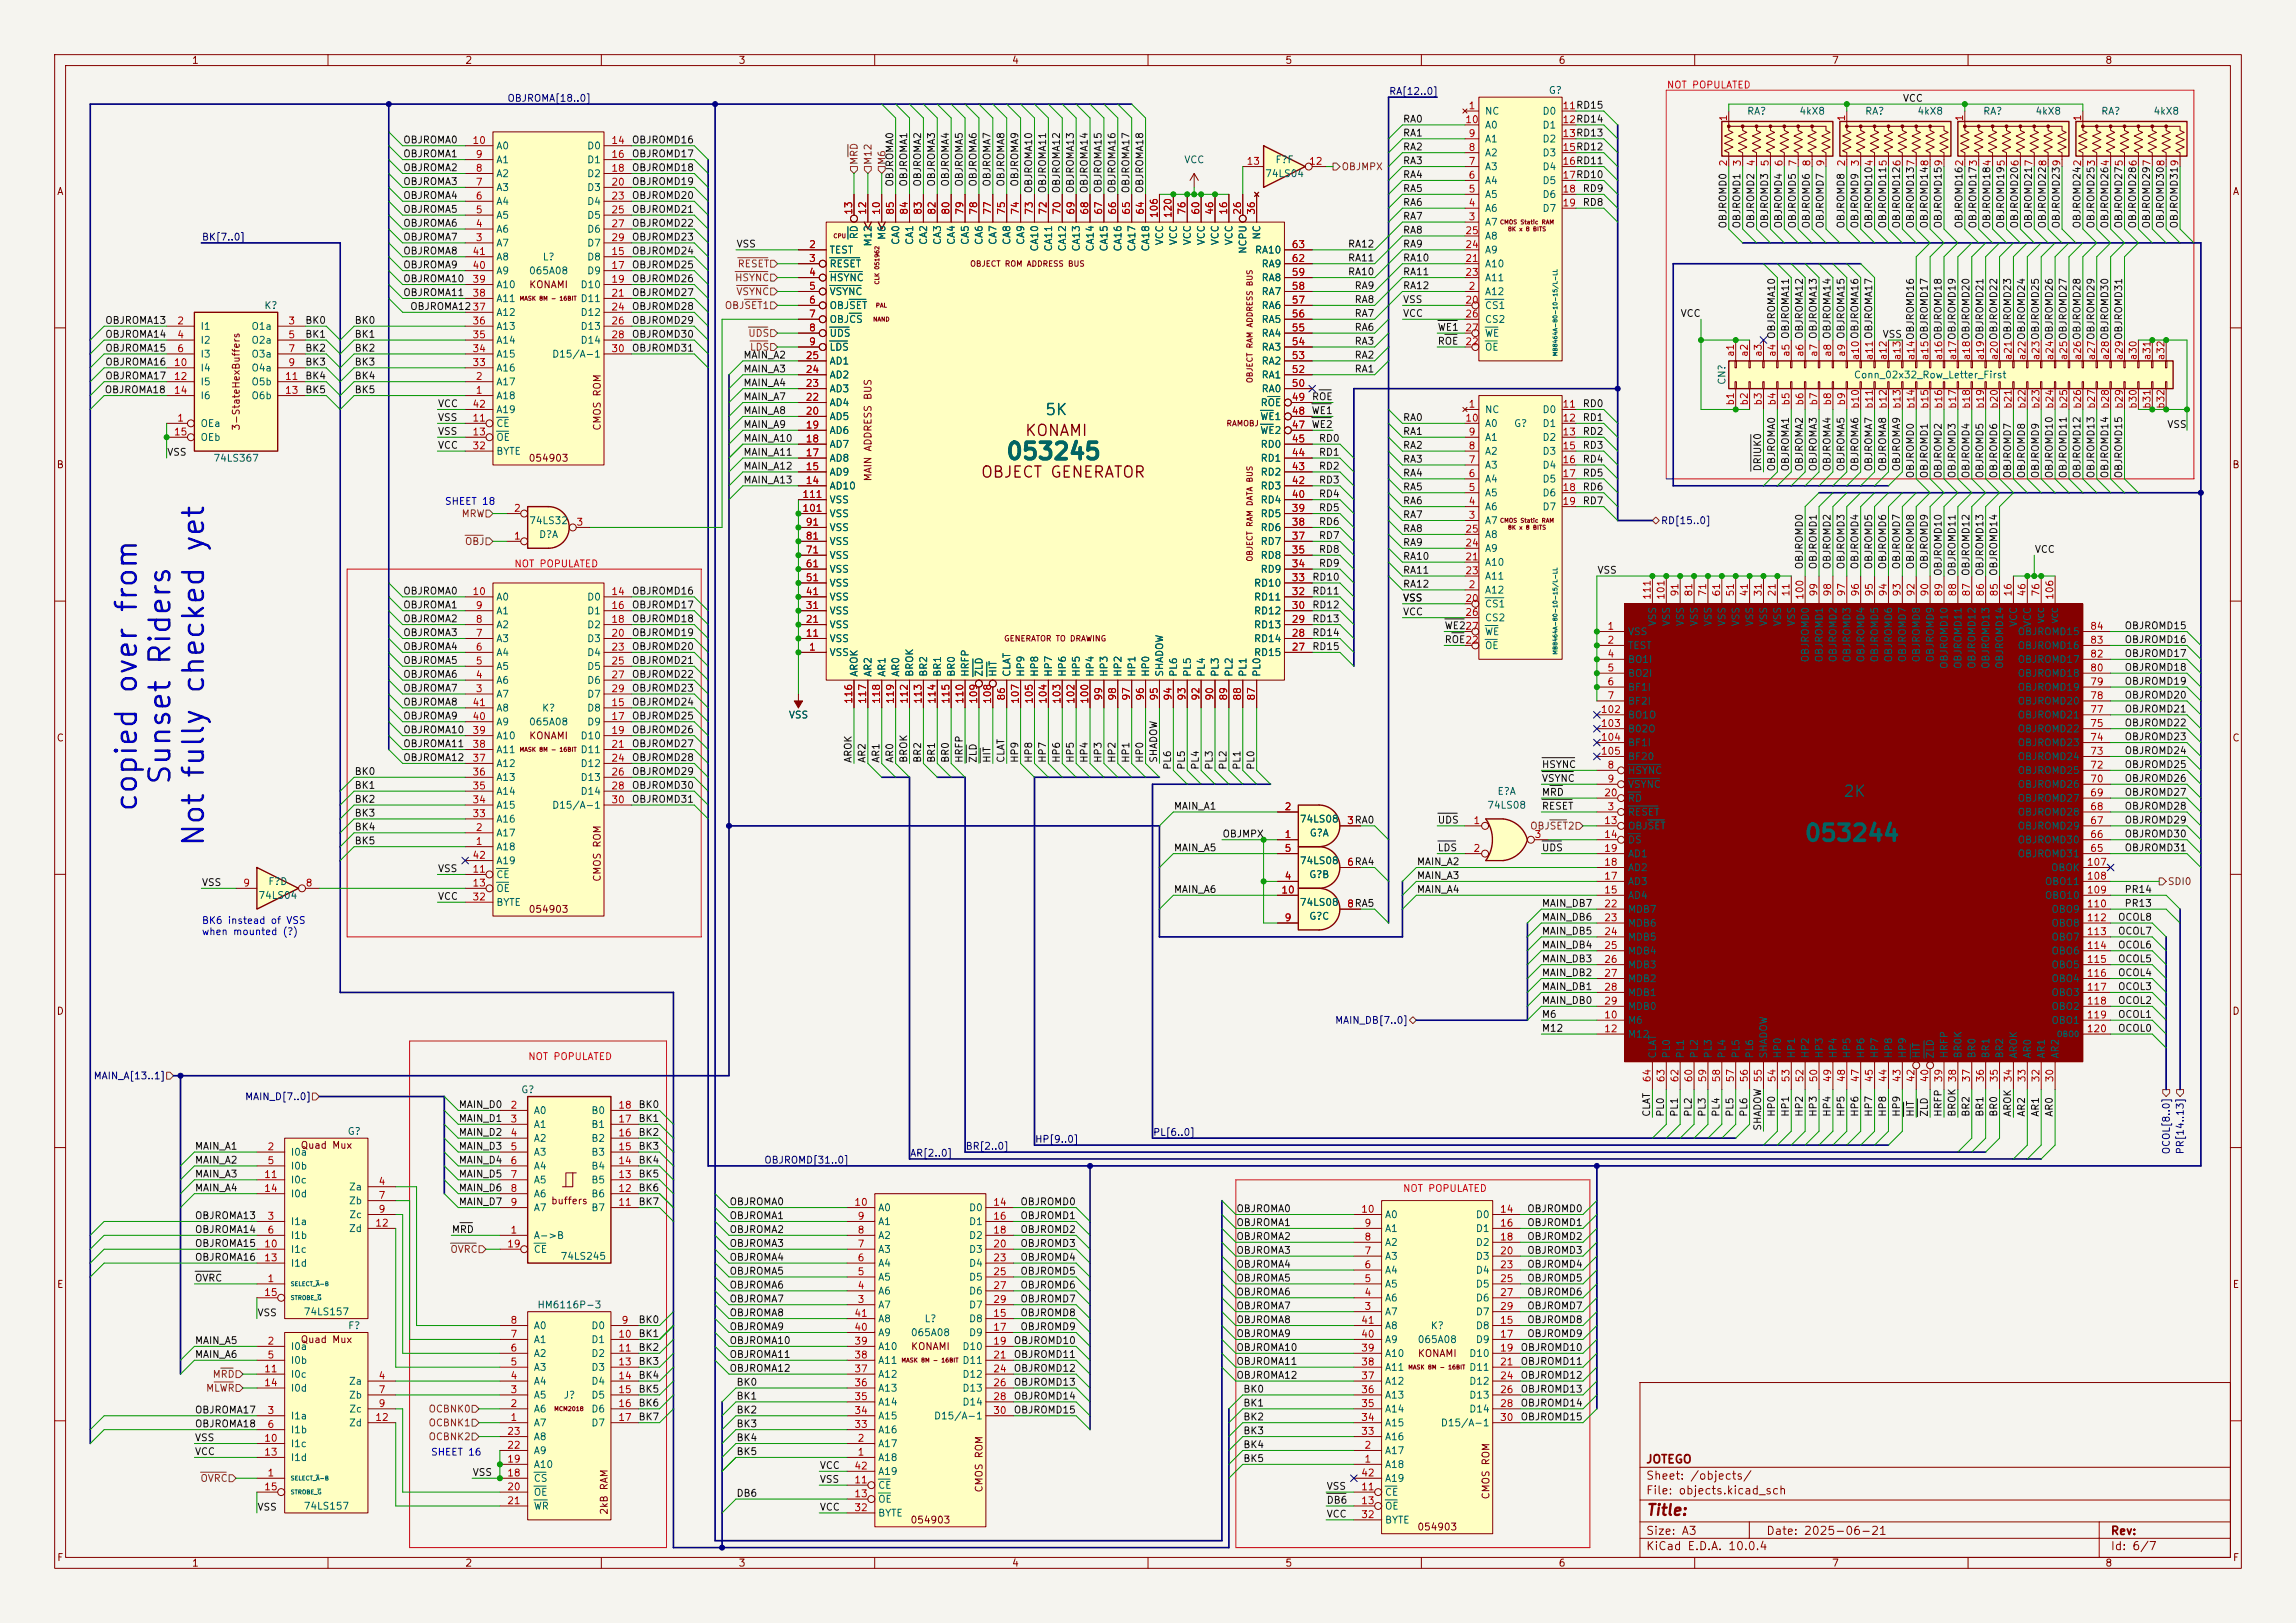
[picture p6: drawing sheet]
<svg xmlns="http://www.w3.org/2000/svg" width="420mm" height="297mm" viewBox="0 0 420 297" stroke-linecap="round" stroke-linejoin="round" font-family="sans-serif">
<defs><g id="words">
<g font-size="3.8" fill="#0000c2">
<text x="32.1" y="143.9" transform="rotate(-90 32.1 143.9)">Sunset Riders</text>
<text x="26" y="148.8" transform="rotate(-90 26 148.8)">copied over from</text>
<text x="38.3" y="155.2" transform="rotate(-90 38.3 155.2)">Not fully checked yet</text>
</g>
<g font-size="3" fill="#006464">
<text x="183.9" y="84.8">053245</text>
<text x="329.9" y="154.7">053244</text>
</g>
<g font-size="2" fill="#006464">
<text x="191" y="76.5">5K</text>
<text x="337.1" y="146.3">2K</text>
</g>
<g font-size="2" fill="#840000">
<text x="187.4" y="80.3">KONAMI</text>
<text x="179.3" y="87.9">OBJECT GENERATOR</text>
<text x="301" y="277.8">Title:</text>
</g>
<g font-size="1.5" fill="#840000">
<text x="301" y="268.1">JOTEGO</text>
<text x="301" y="273.8">File: objects.kicad_sch</text>
<text x="301" y="271.1">Sheet: /objects/</text>
<text x="301" y="281.2">Size: A3</text>
<text x="323" y="281.2">Date: 2025-06-21</text>
<text x="386" y="281.2">Rev:</text>
<text x="301" y="284">KiCad E.D.A. 10.0.4</text>
<text x="386" y="284">Id: 6/7</text>
</g>
<g font-size="1.3" fill="#840000">
<text x="35" y="12">1</text>
<text x="85" y="12">2</text>
<text x="135" y="12">3</text>
<text x="185" y="12">4</text>
<text x="235" y="12">5</text>
<text x="285" y="12">6</text>
<text x="335" y="12">7</text>
<text x="385" y="12">8</text>
<text x="10.3" y="36">A</text>
<text x="408.3" y="36">A</text>
<text x="96.7" y="53">KONAMI</text>
<text x="44.2" y="78.9" transform="rotate(-90 44.2 78.9)">3-StateHexBuffers</text>
<text x="110.2" y="78.9" transform="rotate(-90 110.2 78.9)">CMOS ROM</text>
<text x="10.3" y="86">B</text>
<text x="96.6" y="84.8">054903</text>
<text x="159.7" y="88.2" transform="rotate(-90 159.7 88.2)">MAIN ADDRESS BUS</text>
<text x="408.2" y="86">B</text>
<text x="10.3" y="136">C</text>
<text x="96.7" y="135.6">KONAMI</text>
<text x="408.2" y="136">C</text>
<text x="110.2" y="161.5" transform="rotate(-90 110.2 161.5)">CMOS ROM</text>
<text x="96.6" y="167.3">054903</text>
<text x="10.3" y="186">D</text>
<text x="408.2" y="186">D</text>
<text x="54.9" y="210.5">Quad Mux</text>
<text x="100.7" y="220.7">buffers</text>
<text x="10.3" y="236">E</text>
<text x="408.3" y="236">E</text>
<text x="54.9" y="246.1">Quad Mux</text>
<text x="166.5" y="247.4">KONAMI</text>
<text x="259.3" y="248.6">KONAMI</text>
<text x="180" y="273.2" transform="rotate(-90 180 273.2)">CMOS ROM</text>
<text x="272.8" y="274.5" transform="rotate(-90 272.8 274.5)">CMOS ROM</text>
<text x="111.5" y="277.3" transform="rotate(-90 111.5 277.3)">2kB RAM</text>
<text x="166.4" y="279.1">054903</text>
<text x="259.2" y="280.4">054903</text>
<text x="10.3" y="286">F</text>
<text x="35" y="287">1</text>
<text x="85" y="287">2</text>
<text x="135" y="287">3</text>
<text x="185" y="287">4</text>
<text x="235" y="287">5</text>
<text x="285" y="287">6</text>
<text x="335" y="287">7</text>
<text x="385" y="287">8</text>
<text x="408.3" y="286">F</text>
</g>
<g font-size="1.3" fill="#000084">
<text x="254" y="17.7">RA[12..0]</text>
<text x="92.7" y="18.9">OBJROMA[18..0]</text>
<text x="36.8" y="44.3">BK[7..0]</text>
<text x="303.7" y="96.2">RD[15..0]</text>
<text x="244.1" y="187.7">MAIN_DB[7..0]</text>
<text x="17" y="197.8">MAIN_A[13..1]</text>
<text x="44.7" y="201.6">MAIN_D[7..0]</text>
<text x="189.2" y="209.4">HP[9..0]</text>
<text x="210.8" y="208.2">PL[6..0]</text>
<text x="139.7" y="213.2">OBJROMD[31..0]</text>
<text x="166.4" y="212">AR[2..0]</text>
<text x="176.5" y="210.7">BR[2..0]</text>
<text x="397.2" y="211.3" transform="rotate(-90 397.2 211.3)">OCOL[8..0]</text>
<text x="399.8" y="211.3" transform="rotate(-90 399.8 211.3)">PR[14..13]</text>
</g>
<g font-size="1.3" fill="#006464">
<text x="283.2" y="17.5">G?</text>
<text x="271.5" y="21.3">NC</text>
<text x="271.5" y="23.8">A0</text>
<text x="282.1" y="21.3">D0</text>
<text x="282.1" y="23.8">D1</text>
<text x="319.5" y="21.3">RA?</text>
<text x="329" y="21.3">4kX8</text>
<text x="341.1" y="21.3">RA?</text>
<text x="350.6" y="21.3">4kX8</text>
<text x="362.7" y="21.3">RA?</text>
<text x="372.2" y="21.3">4kX8</text>
<text x="384.3" y="21.3">RA?</text>
<text x="393.8" y="21.3">4kX8</text>
<text x="90.7" y="27.6">A0</text>
<text x="107.3" y="27.6">D0</text>
<text x="271.5" y="28.9">A2</text>
<text x="271.5" y="26.4">A1</text>
<text x="282.1" y="26.4">D2</text>
<text x="282.1" y="28.9">D3</text>
<text x="90.7" y="35.3">A3</text>
<text x="90.7" y="32.7">A2</text>
<text x="90.7" y="30.2">A1</text>
<text x="107.3" y="30.2">D1</text>
<text x="107.3" y="32.7">D2</text>
<text x="107.3" y="35.3">D3</text>
<text x="216.5" y="30.2">VCC</text>
<text x="231.3" y="32.7">74LS04</text>
<text x="233.2" y="30.2">F?F</text>
<text x="271.5" y="34">A4</text>
<text x="271.5" y="31.5">A3</text>
<text x="282.1" y="31.5">D4</text>
<text x="282.1" y="34">D5</text>
<text x="90.7" y="40.3">A5</text>
<text x="90.7" y="37.8">A4</text>
<text x="107.3" y="37.8">D4</text>
<text x="107.3" y="40.3">D5</text>
<text x="271.5" y="41.6">A7</text>
<text x="271.5" y="39.1">A6</text>
<text x="271.5" y="36.5">A5</text>
<text x="282.1" y="36.5">D6</text>
<text x="282.1" y="39.1">D7</text>
<text x="90.7" y="45.4">A7</text>
<text x="90.7" y="42.9">A6</text>
<text x="90.7" y="48">A8</text>
<text x="99.2" y="48">L?</text>
<text x="107.3" y="48">D8</text>
<text x="107.3" y="42.9">D6</text>
<text x="107.3" y="45.4">D7</text>
<text x="151.6" y="46.7">TEST</text>
<text x="157.2" y="43.9" transform="rotate(-90 157.2 43.9)">RD</text>
<text x="159.7" y="45.2" transform="rotate(-90 159.7 45.2)">M12</text>
<text x="162.3" y="44" transform="rotate(-90 162.3 44)">M6</text>
<text x="164.8" y="44.9" transform="rotate(-90 164.8 44.9)">CA0</text>
<text x="167.3" y="44.9" transform="rotate(-90 167.3 44.9)">CA1</text>
<text x="169.9" y="44.9" transform="rotate(-90 169.9 44.9)">CA2</text>
<text x="172.4" y="44.9" transform="rotate(-90 172.4 44.9)">CA3</text>
<text x="175" y="44.9" transform="rotate(-90 175 44.9)">CA4</text>
<text x="177.5" y="44.9" transform="rotate(-90 177.5 44.9)">CA5</text>
<text x="180" y="44.9" transform="rotate(-90 180 44.9)">CA6</text>
<text x="182.6" y="44.9" transform="rotate(-90 182.6 44.9)">CA7</text>
<text x="185.1" y="44.9" transform="rotate(-90 185.1 44.9)">CA8</text>
<text x="187.7" y="44.9" transform="rotate(-90 187.7 44.9)">CA9</text>
<text x="190.2" y="46.1" transform="rotate(-90 190.2 46.1)">CA10</text>
<text x="192.7" y="46.1" transform="rotate(-90 192.7 46.1)">CA11</text>
<text x="195.3" y="46.1" transform="rotate(-90 195.3 46.1)">CA12</text>
<text x="197.8" y="46.1" transform="rotate(-90 197.8 46.1)">CA13</text>
<text x="200.4" y="46.1" transform="rotate(-90 200.4 46.1)">CA14</text>
<text x="202.9" y="46.1" transform="rotate(-90 202.9 46.1)">CA15</text>
<text x="205.4" y="46.1" transform="rotate(-90 205.4 46.1)">CA16</text>
<text x="208" y="46.1" transform="rotate(-90 208 46.1)">CA17</text>
<text x="210.5" y="46.1" transform="rotate(-90 210.5 46.1)">CA18</text>
<text x="213.1" y="45" transform="rotate(-90 213.1 45)">VCC</text>
<text x="215.6" y="45" transform="rotate(-90 215.6 45)">VCC</text>
<text x="218.1" y="45" transform="rotate(-90 218.1 45)">VCC</text>
<text x="220.7" y="45" transform="rotate(-90 220.7 45)">VCC</text>
<text x="223.2" y="45" transform="rotate(-90 223.2 45)">VCC</text>
<text x="225.8" y="45" transform="rotate(-90 225.8 45)">VCC</text>
<text x="228.3" y="46.6" transform="rotate(-90 228.3 46.6)">NCPU</text>
<text x="229.5" y="46.7">RA10</text>
<text x="230.8" y="44" transform="rotate(-90 230.8 44)">NC</text>
<text x="271.5" y="46.7">A9</text>
<text x="271.5" y="44.2">A8</text>
<text x="90.7" y="53">A10</text>
<text x="90.7" y="50.5">A9</text>
<text x="96.7" y="50.5">065A08</text>
<text x="106.1" y="53">D10</text>
<text x="107.3" y="50.5">D9</text>
<text x="151.6" y="49.2">RESET</text>
<text x="151.6" y="51.8">HSYNC</text>
<text x="230.7" y="51.8">RA8</text>
<text x="230.7" y="49.2">RA9</text>
<text x="271.5" y="49.2">A10</text>
<text x="271.5" y="51.8">A11</text>
<text x="48.2" y="56.9">K?</text>
<text x="90.7" y="58.1">A12</text>
<text x="90.7" y="55.6">A11</text>
<text x="106.1" y="55.6">D11</text>
<text x="106.1" y="58.1">D12</text>
<text x="151.6" y="54.3">VSYNC</text>
<text x="151.6" y="56.9">OBJSET</text>
<text x="151.6" y="59.4">OBJCS</text>
<text x="230.7" y="59.4">RA5</text>
<text x="230.7" y="56.9">RA6</text>
<text x="230.7" y="54.3">RA7</text>
<text x="271.5" y="54.3">A12</text>
<text x="271.5" y="56.9">CS1</text>
<text x="271.5" y="59.4">CS2</text>
<text x="36.6" y="60.7">I1</text>
<text x="36.6" y="63.2">I2</text>
<text x="36.6" y="65.7">I3</text>
<text x="45.9" y="60.7">O1a</text>
<text x="45.9" y="63.2">O2a</text>
<text x="45.9" y="65.7">O3a</text>
<text x="90.7" y="65.7">A15</text>
<text x="90.7" y="63.2">A14</text>
<text x="90.7" y="60.7">A13</text>
<text x="100.9" y="65.7">D15/A-1</text>
<text x="106.1" y="60.7">D13</text>
<text x="106.1" y="63.2">D14</text>
<text x="151.6" y="61.9">UDS</text>
<text x="151.6" y="64.5">LDS</text>
<text x="230.7" y="64.5">RA3</text>
<text x="230.7" y="61.9">RA4</text>
<text x="271.5" y="64.5">OE</text>
<text x="271.5" y="61.9">WE</text>
<text x="36.6" y="68.3">I4</text>
<text x="36.6" y="70.8">I5</text>
<text x="45.9" y="68.3">O4a</text>
<text x="45.9" y="70.8">O5b</text>
<text x="90.7" y="70.8">A17</text>
<text x="90.7" y="68.3">A16</text>
<text x="151.6" y="69.6">AD2</text>
<text x="151.6" y="67">AD1</text>
<text x="230.7" y="69.6">RA1</text>
<text x="230.7" y="67">RA2</text>
<text x="315.9" y="70.5" transform="rotate(-90 315.9 70.5)">CN?</text>
<text x="339" y="69.6">Conn_02x32_Row_Letter_First</text>
<text x="36.6" y="73.4">I6</text>
<text x="45.9" y="73.4">O6b</text>
<text x="90.7" y="73.4">A18</text>
<text x="90.7" y="75.9">A19</text>
<text x="151.6" y="77.2">AD5</text>
<text x="151.6" y="74.6">AD4</text>
<text x="151.6" y="72.1">AD3</text>
<text x="230.4" y="77.2">WE1</text>
<text x="230.5" y="74.6">ROE</text>
<text x="230.7" y="72.1">RA0</text>
<text x="271.5" y="75.9">NC</text>
<text x="282.1" y="75.9">D0</text>
<text x="36.6" y="78.4">OEa</text>
<text x="36.6" y="81">OEb</text>
<text x="90.7" y="78.4">CE</text>
<text x="90.7" y="81">OE</text>
<text x="90.7" y="83.5">BYTE</text>
<text x="151.6" y="82.3">AD7</text>
<text x="151.6" y="79.7">AD6</text>
<text x="230.4" y="79.7">WE2</text>
<text x="230.5" y="82.3">RD0</text>
<text x="271.5" y="83.5">A2</text>
<text x="271.5" y="81">A1</text>
<text x="271.5" y="78.4">A0</text>
<text x="276.8" y="78.4">G?</text>
<text x="282.1" y="78.4">D1</text>
<text x="282.1" y="81">D2</text>
<text x="282.1" y="83.5">D3</text>
<text x="38.9" y="84.8">74LS367</text>
<text x="151.6" y="89.9">AD10</text>
<text x="151.6" y="87.3">AD9</text>
<text x="151.6" y="84.8">AD8</text>
<text x="230.5" y="89.9">RD3</text>
<text x="230.5" y="87.3">RD2</text>
<text x="230.5" y="84.8">RD1</text>
<text x="271.5" y="88.6">A4</text>
<text x="271.5" y="86.1">A3</text>
<text x="282.1" y="86.1">D4</text>
<text x="282.1" y="88.6">D5</text>
<text x="151.6" y="95">VSS</text>
<text x="151.6" y="92.4">VSS</text>
<text x="230.5" y="95">RD5</text>
<text x="230.5" y="92.4">RD4</text>
<text x="271.5" y="93.7">A6</text>
<text x="271.5" y="91.1">A5</text>
<text x="282.1" y="91.1">D6</text>
<text x="282.1" y="93.7">D7</text>
<text x="96.7" y="96.2">74LS32</text>
<text x="98.5" y="98.8">D?A</text>
<text x="151.6" y="100">VSS</text>
<text x="151.6" y="97.5">VSS</text>
<text x="230.5" y="100">RD7</text>
<text x="230.5" y="97.5">RD6</text>
<text x="271.5" y="96.2">A7</text>
<text x="271.5" y="101.3">A9</text>
<text x="271.5" y="98.8">A8</text>
<text x="151.6" y="107.7">VSS</text>
<text x="151.6" y="105.1">VSS</text>
<text x="151.6" y="102.6">VSS</text>
<text x="229.3" y="107.7">RD10</text>
<text x="230.5" y="105.1">RD9</text>
<text x="230.5" y="102.6">RD8</text>
<text x="271.5" y="103.8">A10</text>
<text x="271.5" y="106.4">A11</text>
<text x="90.7" y="112.7">A1</text>
<text x="90.7" y="110.2">A0</text>
<text x="107.3" y="110.2">D0</text>
<text x="107.3" y="112.7">D1</text>
<text x="151.6" y="112.7">VSS</text>
<text x="151.6" y="110.2">VSS</text>
<text x="229.3" y="112.7">RD12</text>
<text x="229.3" y="110.2">RD11</text>
<text x="271.5" y="108.9">A12</text>
<text x="271.5" y="111.5">CS1</text>
<text x="90.7" y="117.8">A3</text>
<text x="90.7" y="115.3">A2</text>
<text x="107.3" y="115.3">D2</text>
<text x="107.3" y="117.8">D3</text>
<text x="151.6" y="117.8">VSS</text>
<text x="151.6" y="115.3">VSS</text>
<text x="229.3" y="117.8">RD14</text>
<text x="229.3" y="115.3">RD13</text>
<text x="271.5" y="119.1">OE</text>
<text x="271.5" y="114">CS2</text>
<text x="271.5" y="116.5">WE</text>
<text x="297.7" y="116.5">VSS</text>
<text x="297.7" y="119.1">TEST</text>
<text x="303.2" y="114.7" transform="rotate(-90 303.2 114.7)">VSS</text>
<text x="305.8" y="114.7" transform="rotate(-90 305.8 114.7)">VSS</text>
<text x="308.3" y="114.7" transform="rotate(-90 308.3 114.7)">VSS</text>
<text x="310.9" y="114.7" transform="rotate(-90 310.9 114.7)">VSS</text>
<text x="313.4" y="114.7" transform="rotate(-90 313.4 114.7)">VSS</text>
<text x="315.9" y="114.7" transform="rotate(-90 315.9 114.7)">VSS</text>
<text x="318.5" y="114.7" transform="rotate(-90 318.5 114.7)">VSS</text>
<text x="321" y="114.7" transform="rotate(-90 321 114.7)">VSS</text>
<text x="323.6" y="114.7" transform="rotate(-90 323.6 114.7)">VSS</text>
<text x="326.1" y="114.7" transform="rotate(-90 326.1 114.7)">VSS</text>
<text x="328.6" y="114.7" transform="rotate(-90 328.6 114.7)">VSS</text>
<text x="369" y="119.1">OBJROMD16</text>
<text x="369" y="116.5">OBJROMD15</text>
<text x="369.3" y="114.8" transform="rotate(-90 369.3 114.8)">VCC</text>
<text x="371.8" y="114.8" transform="rotate(-90 371.8 114.8)">VCC</text>
<text x="90.7" y="125.4">A6</text>
<text x="90.7" y="122.9">A5</text>
<text x="90.7" y="120.4">A4</text>
<text x="107.3" y="120.4">D4</text>
<text x="107.3" y="122.9">D5</text>
<text x="107.3" y="125.4">D6</text>
<text x="151.6" y="120.4">VSS</text>
<text x="157.2" y="124" transform="rotate(-90 157.2 124)">AROK</text>
<text x="159.7" y="124" transform="rotate(-90 159.7 124)">AR2</text>
<text x="162.3" y="124" transform="rotate(-90 162.3 124)">AR1</text>
<text x="164.8" y="124" transform="rotate(-90 164.8 124)">AR0</text>
<text x="167.3" y="124" transform="rotate(-90 167.3 124)">BROK</text>
<text x="169.9" y="124" transform="rotate(-90 169.9 124)">BR2</text>
<text x="172.4" y="124" transform="rotate(-90 172.4 124)">BR1</text>
<text x="175" y="124" transform="rotate(-90 175 124)">BR0</text>
<text x="177.5" y="124" transform="rotate(-90 177.5 124)">HRFP</text>
<text x="180" y="124" transform="rotate(-90 180 124)">ZLD</text>
<text x="182.6" y="124" transform="rotate(-90 182.6 124)">HIT</text>
<text x="185.1" y="124" transform="rotate(-90 185.1 124)">CLAT</text>
<text x="187.7" y="124" transform="rotate(-90 187.7 124)">HP9</text>
<text x="190.2" y="124" transform="rotate(-90 190.2 124)">HP8</text>
<text x="192.7" y="124" transform="rotate(-90 192.7 124)">HP7</text>
<text x="195.3" y="124" transform="rotate(-90 195.3 124)">HP6</text>
<text x="197.8" y="124" transform="rotate(-90 197.8 124)">HP5</text>
<text x="200.4" y="124" transform="rotate(-90 200.4 124)">HP4</text>
<text x="202.9" y="124" transform="rotate(-90 202.9 124)">HP3</text>
<text x="205.4" y="124" transform="rotate(-90 205.4 124)">HP2</text>
<text x="208" y="124" transform="rotate(-90 208 124)">HP1</text>
<text x="210.5" y="124" transform="rotate(-90 210.5 124)">HP0</text>
<text x="213.1" y="124" transform="rotate(-90 213.1 124)">SHADOW</text>
<text x="215.6" y="124" transform="rotate(-90 215.6 124)">PL6</text>
<text x="218.1" y="124" transform="rotate(-90 218.1 124)">PL5</text>
<text x="220.7" y="124" transform="rotate(-90 220.7 124)">PL4</text>
<text x="223.2" y="124" transform="rotate(-90 223.2 124)">PL3</text>
<text x="225.8" y="124" transform="rotate(-90 225.8 124)">PL2</text>
<text x="228.3" y="124" transform="rotate(-90 228.3 124)">PL1</text>
<text x="229.3" y="120.4">RD15</text>
<text x="230.8" y="124" transform="rotate(-90 230.8 124)">PL0</text>
<text x="297.7" y="121.6">BO1I</text>
<text x="297.7" y="124.2">BO2I</text>
<text x="331.2" y="121.3" transform="rotate(-90 331.2 121.3)">OBJROMD0</text>
<text x="333.7" y="121.3" transform="rotate(-90 333.7 121.3)">OBJROMD1</text>
<text x="336.3" y="121.3" transform="rotate(-90 336.3 121.3)">OBJROMD2</text>
<text x="338.8" y="121.3" transform="rotate(-90 338.8 121.3)">OBJROMD3</text>
<text x="341.3" y="121.3" transform="rotate(-90 341.3 121.3)">OBJROMD4</text>
<text x="343.9" y="121.3" transform="rotate(-90 343.9 121.3)">OBJROMD5</text>
<text x="346.4" y="121.3" transform="rotate(-90 346.4 121.3)">OBJROMD6</text>
<text x="349" y="121.3" transform="rotate(-90 349 121.3)">OBJROMD7</text>
<text x="351.5" y="121.3" transform="rotate(-90 351.5 121.3)">OBJROMD8</text>
<text x="354" y="121.3" transform="rotate(-90 354 121.3)">OBJROMD9</text>
<text x="356.6" y="122.5" transform="rotate(-90 356.6 122.5)">OBJROMD10</text>
<text x="359.1" y="122.5" transform="rotate(-90 359.1 122.5)">OBJROMD11</text>
<text x="361.7" y="122.5" transform="rotate(-90 361.7 122.5)">OBJROMD12</text>
<text x="364.2" y="122.5" transform="rotate(-90 364.2 122.5)">OBJROMD13</text>
<text x="366.7" y="122.5" transform="rotate(-90 366.7 122.5)">OBJROMD14</text>
<text x="369" y="124.2">OBJROMD18</text>
<text x="369" y="121.6">OBJROMD17</text>
<text x="90.7" y="128">A7</text>
<text x="90.7" y="130.5">A8</text>
<text x="99" y="130.5">K?</text>
<text x="107.3" y="130.5">D8</text>
<text x="107.3" y="128">D7</text>
<text x="144.2" y="131.8">VSS</text>
<text x="297.7" y="126.7">BF1I</text>
<text x="297.7" y="129.2">BF2I</text>
<text x="297.7" y="131.8">BO1O</text>
<text x="369" y="131.8">OBJROMD21</text>
<text x="369" y="129.2">OBJROMD20</text>
<text x="369" y="126.7">OBJROMD19</text>
<text x="90.7" y="135.6">A10</text>
<text x="90.7" y="133.1">A9</text>
<text x="96.7" y="133.1">065A08</text>
<text x="106.1" y="135.6">D10</text>
<text x="107.3" y="133.1">D9</text>
<text x="297.7" y="134.3">B02O</text>
<text x="297.7" y="136.9">BF1I</text>
<text x="369" y="136.9">OBJROMD23</text>
<text x="369" y="134.3">OBJROMD22</text>
<text x="90.7" y="143.2">A13</text>
<text x="90.7" y="140.7">A12</text>
<text x="90.7" y="138.1">A11</text>
<text x="106.1" y="138.1">D11</text>
<text x="106.1" y="140.7">D12</text>
<text x="106.1" y="143.2">D13</text>
<text x="297.7" y="141.9">HSYNC</text>
<text x="297.7" y="139.4">BF20</text>
<text x="369" y="141.9">OBJROMD25</text>
<text x="369" y="139.4">OBJROMD24</text>
<text x="90.7" y="148.3">A15</text>
<text x="90.7" y="145.8">A14</text>
<text x="100.9" y="148.3">D15/A-1</text>
<text x="106.1" y="145.8">D14</text>
<text x="271.9" y="148.3">74LS08</text>
<text x="273.8" y="145.8">E?A</text>
<text x="297.7" y="149.6">RESET</text>
<text x="297.7" y="144.5">VSYNC</text>
<text x="297.7" y="147">RD</text>
<text x="369" y="149.6">OBJROMD28</text>
<text x="369" y="147">OBJROMD27</text>
<text x="369" y="144.5">OBJROMD26</text>
<text x="90.7" y="155.9">A18</text>
<text x="90.7" y="153.4">A17</text>
<text x="90.7" y="150.8">A16</text>
<text x="237.7" y="150.8">74LS08</text>
<text x="239.5" y="153.4">G?A</text>
<text x="297.7" y="152.1">OBJSET</text>
<text x="297.7" y="154.6">DS</text>
<text x="369" y="154.6">OBJROMD30</text>
<text x="369" y="152.1">OBJROMD29</text>
<text x="90.7" y="161">CE</text>
<text x="90.7" y="158.5">A19</text>
<text x="237.7" y="158.5">74LS08</text>
<text x="239.4" y="161">G?B</text>
<text x="297.7" y="159.7">AD2</text>
<text x="297.7" y="157.2">AD1</text>
<text x="369" y="157.2">OBJROMD31</text>
<text x="375.1" y="159.7">OBOK</text>
<text x="47.2" y="164.8">74LS04</text>
<text x="49" y="162.3">F?D</text>
<text x="90.7" y="163.5">OE</text>
<text x="90.7" y="166.1">BYTE</text>
<text x="237.7" y="166.1">74LS08</text>
<text x="297.7" y="164.8">AD4</text>
<text x="297.7" y="162.3">AD3</text>
<text x="297.7" y="167.3">MDB7</text>
<text x="373.9" y="162.3">OBO11</text>
<text x="373.9" y="164.8">OBO10</text>
<text x="375.1" y="167.3">OBO9</text>
<text x="239.4" y="168.6">G?C</text>
<text x="297.7" y="169.9">MDB6</text>
<text x="297.7" y="172.4">MDB5</text>
<text x="375.1" y="169.9">OBO8</text>
<text x="375.1" y="172.4">OBO7</text>
<text x="297.7" y="175">MDB4</text>
<text x="297.7" y="177.5">MDB3</text>
<text x="375.1" y="175">OBO6</text>
<text x="375.1" y="177.5">OBO5</text>
<text x="297.7" y="180">MDB2</text>
<text x="297.7" y="182.6">MDB1</text>
<text x="297.7" y="185.1">MDB0</text>
<text x="375.1" y="180">OBO4</text>
<text x="375.1" y="182.6">OBO3</text>
<text x="375.1" y="185.1">OBO2</text>
<text x="297.7" y="187.7">M6</text>
<text x="297.7" y="190.2">M12</text>
<text x="375.1" y="187.7">OBO1</text>
<text x="303.2" y="193.8" transform="rotate(-90 303.2 193.8)">CLAT</text>
<text x="305.8" y="193.8" transform="rotate(-90 305.8 193.8)">PL0</text>
<text x="308.3" y="193.8" transform="rotate(-90 308.3 193.8)">PL1</text>
<text x="310.9" y="193.8" transform="rotate(-90 310.9 193.8)">PL2</text>
<text x="313.4" y="193.8" transform="rotate(-90 313.4 193.8)">PL3</text>
<text x="315.9" y="193.8" transform="rotate(-90 315.9 193.8)">PL4</text>
<text x="318.5" y="193.8" transform="rotate(-90 318.5 193.8)">PL5</text>
<text x="321" y="193.8" transform="rotate(-90 321 193.8)">PL6</text>
<text x="323.6" y="193.8" transform="rotate(-90 323.6 193.8)">SHADOW</text>
<text x="326.1" y="193.8" transform="rotate(-90 326.1 193.8)">HP0</text>
<text x="328.6" y="193.8" transform="rotate(-90 328.6 193.8)">HP1</text>
<text x="331.2" y="193.8" transform="rotate(-90 331.2 193.8)">HP2</text>
<text x="333.7" y="193.8" transform="rotate(-90 333.7 193.8)">HP3</text>
<text x="336.3" y="193.8" transform="rotate(-90 336.3 193.8)">HP4</text>
<text x="338.8" y="193.8" transform="rotate(-90 338.8 193.8)">HP5</text>
<text x="341.3" y="193.8" transform="rotate(-90 341.3 193.8)">HP6</text>
<text x="343.9" y="193.8" transform="rotate(-90 343.9 193.8)">HP7</text>
<text x="346.4" y="193.8" transform="rotate(-90 346.4 193.8)">HP8</text>
<text x="349" y="193.8" transform="rotate(-90 349 193.8)">HP9</text>
<text x="351.5" y="193.8" transform="rotate(-90 351.5 193.8)">HIT</text>
<text x="354" y="193.8" transform="rotate(-90 354 193.8)">ZLD</text>
<text x="356.6" y="193.8" transform="rotate(-90 356.6 193.8)">HRFP</text>
<text x="359.1" y="193.8" transform="rotate(-90 359.1 193.8)">BR0K</text>
<text x="361.7" y="193.8" transform="rotate(-90 361.7 193.8)">BR0</text>
<text x="364.2" y="193.8" transform="rotate(-90 364.2 193.8)">BR1</text>
<text x="366.7" y="193.8" transform="rotate(-90 366.7 193.8)">BR2</text>
<text x="369.3" y="193.8" transform="rotate(-90 369.3 193.8)">AROK</text>
<text x="371.8" y="193.8" transform="rotate(-90 371.8 193.8)">AR0</text>
<text x="374.4" y="193.8" transform="rotate(-90 374.4 193.8)">AR1</text>
<text x="376.9" y="193.8" transform="rotate(-90 376.9 193.8)">AR2</text>
<text x="95.2" y="200.4">G?</text>
<text x="63.5" y="208">G?</text>
<text x="97.5" y="204.2">A0</text>
<text x="97.5" y="206.7">A1</text>
<text x="97.5" y="209.3">A2</text>
<text x="108.1" y="209.3">B2</text>
<text x="108.1" y="206.7">B1</text>
<text x="108.1" y="204.2">B0</text>
<text x="53.1" y="211.8">I0a</text>
<text x="53.1" y="214.3">I0b</text>
<text x="97.5" y="211.8">A3</text>
<text x="97.5" y="214.3">A4</text>
<text x="108.1" y="214.3">B4</text>
<text x="108.1" y="211.8">B3</text>
<text x="53.1" y="216.9">I0c</text>
<text x="53.1" y="219.4">I0d</text>
<text x="63.7" y="218.1">Za</text>
<text x="63.7" y="220.7">Zb</text>
<text x="97.5" y="216.9">A5</text>
<text x="97.5" y="219.4">A6</text>
<text x="97.5" y="222">A7</text>
<text x="108.1" y="222">B7</text>
<text x="108.1" y="219.4">B6</text>
<text x="108.1" y="216.9">B5</text>
<text x="160.5" y="222">A0</text>
<text x="177.1" y="222">D0</text>
<text x="53.1" y="224.5">I1a</text>
<text x="53.1" y="227">I1b</text>
<text x="63.7" y="225.8">Zd</text>
<text x="63.8" y="223.2">Zc</text>
<text x="97.5" y="227">A-&gt;B</text>
<text x="160.5" y="227">A2</text>
<text x="160.5" y="224.5">A1</text>
<text x="177.1" y="224.5">D1</text>
<text x="177.1" y="227">D2</text>
<text x="253.2" y="225.8">A1</text>
<text x="253.2" y="223.2">A0</text>
<text x="269.9" y="223.2">D0</text>
<text x="269.9" y="225.8">D1</text>
<text x="53.1" y="229.6">I1c</text>
<text x="53.1" y="232.1">I1d</text>
<text x="97.5" y="229.6">CE</text>
<text x="102.4" y="230.8">74LS245</text>
<text x="160.5" y="232.1">A4</text>
<text x="160.5" y="229.6">A3</text>
<text x="177.1" y="229.6">D3</text>
<text x="177.1" y="232.1">D4</text>
<text x="253.2" y="233.4">A4</text>
<text x="253.2" y="230.8">A3</text>
<text x="253.2" y="228.3">A2</text>
<text x="269.9" y="228.3">D2</text>
<text x="269.9" y="230.8">D3</text>
<text x="269.9" y="233.4">D4</text>
<text x="98.2" y="239.7">HM6116P-3</text>
<text x="160.5" y="239.7">A7</text>
<text x="160.5" y="237.2">A6</text>
<text x="160.5" y="234.7">A5</text>
<text x="177.1" y="234.7">D5</text>
<text x="177.1" y="237.2">D6</text>
<text x="177.1" y="239.7">D7</text>
<text x="253.2" y="238.5">A6</text>
<text x="253.2" y="235.9">A5</text>
<text x="269.9" y="235.9">D5</text>
<text x="269.9" y="238.5">D6</text>
<text x="55.4" y="241">74LS157</text>
<text x="63.6" y="243.5">F?</text>
<text x="97.5" y="243.5">A0</text>
<text x="108.1" y="243.5">D0</text>
<text x="160.5" y="244.8">A9</text>
<text x="160.5" y="242.3">A8</text>
<text x="166.5" y="244.8">065A08</text>
<text x="169" y="242.3">L?</text>
<text x="177.1" y="242.3">D8</text>
<text x="177.1" y="244.8">D9</text>
<text x="253.2" y="241">A7</text>
<text x="253.2" y="243.5">A8</text>
<text x="261.6" y="243.5">K?</text>
<text x="269.9" y="243.5">D8</text>
<text x="269.9" y="241">D7</text>
<text x="53.1" y="247.4">I0a</text>
<text x="53.1" y="249.9">I0b</text>
<text x="97.5" y="251.2">A3</text>
<text x="97.5" y="248.6">A2</text>
<text x="97.5" y="246.1">A1</text>
<text x="108.1" y="246.1">D1</text>
<text x="108.1" y="248.6">D2</text>
<text x="108.1" y="251.2">D3</text>
<text x="160.5" y="249.9">A11</text>
<text x="160.5" y="247.4">A10</text>
<text x="175.9" y="247.4">D10</text>
<text x="175.9" y="249.9">D11</text>
<text x="253.2" y="251.2">A11</text>
<text x="253.2" y="248.6">A10</text>
<text x="253.2" y="246.1">A9</text>
<text x="259.2" y="246.1">065A08</text>
<text x="268.6" y="248.6">D10</text>
<text x="268.6" y="251.2">D11</text>
<text x="269.9" y="246.1">D9</text>
<text x="53.1" y="252.4">I0c</text>
<text x="53.1" y="255">I0d</text>
<text x="63.7" y="253.7">Za</text>
<text x="63.7" y="256.2">Zb</text>
<text x="97.5" y="256.2">A5</text>
<text x="97.5" y="253.7">A4</text>
<text x="103" y="256.2">J?</text>
<text x="108.1" y="253.7">D4</text>
<text x="108.1" y="256.2">D5</text>
<text x="160.5" y="257.5">A14</text>
<text x="160.5" y="255">A13</text>
<text x="160.5" y="252.4">A12</text>
<text x="175.9" y="252.4">D12</text>
<text x="175.9" y="255">D13</text>
<text x="175.9" y="257.5">D14</text>
<text x="253.2" y="256.2">A13</text>
<text x="253.2" y="253.7">A12</text>
<text x="268.6" y="253.7">D12</text>
<text x="268.6" y="256.2">D13</text>
<text x="53.1" y="260.1">I1a</text>
<text x="53.1" y="262.6">I1b</text>
<text x="63.7" y="261.3">Zd</text>
<text x="63.8" y="258.8">Zc</text>
<text x="97.5" y="261.3">A7</text>
<text x="97.5" y="258.8">A6</text>
<text x="97.5" y="263.9">A8</text>
<text x="108.1" y="258.8">D6</text>
<text x="108.1" y="261.3">D7</text>
<text x="160.5" y="262.6">A16</text>
<text x="160.5" y="260.1">A15</text>
<text x="170.7" y="260.1">D15/A-1</text>
<text x="253.2" y="263.9">A16</text>
<text x="253.2" y="261.3">A15</text>
<text x="253.2" y="258.8">A14</text>
<text x="263.4" y="261.3">D15/A-1</text>
<text x="268.6" y="258.8">D14</text>
<text x="53.1" y="265.1">I1c</text>
<text x="53.1" y="267.7">I1d</text>
<text x="97.5" y="268.9">A10</text>
<text x="97.5" y="266.4">A9</text>
<text x="160.5" y="267.7">A18</text>
<text x="160.5" y="265.1">A17</text>
<text x="253.2" y="268.9">A18</text>
<text x="253.2" y="266.4">A17</text>
<text x="97.5" y="271.5">CS</text>
<text x="97.5" y="274">OE</text>
<text x="160.5" y="272.8">CE</text>
<text x="160.5" y="275.3">OE</text>
<text x="160.5" y="270.2">A19</text>
<text x="253.2" y="274">CE</text>
<text x="253.2" y="271.5">A19</text>
<text x="55.4" y="276.6">74LS157</text>
<text x="97.5" y="276.6">WR</text>
<text x="160.5" y="277.8">BYTE</text>
<text x="253.2" y="276.6">OE</text>
<text x="253.2" y="279.1">BYTE</text>
</g>
<g font-size="1.3" fill="#ff0422">
<text x="304.8" y="16.5">NOT POPULATED</text>
<text x="94" y="104.1">NOT POPULATED</text>
<text x="96.5" y="194.3">NOT POPULATED</text>
<text x="256.5" y="218.4">NOT POPULATED</text>
</g>
<g font-size="1.3" fill="#0f0f0f">
<text x="256.5" y="22.7">RA0</text>
<text x="348" y="18.9">VCC</text>
<text x="73.7" y="26.5">OBJROMA0</text>
<text x="73.7" y="29.1">OBJROMA1</text>
<text x="115.5" y="29.1">OBJROMD17</text>
<text x="115.5" y="26.5">OBJROMD16</text>
<text x="256.5" y="27.8">RA2</text>
<text x="256.5" y="25.3">RA1</text>
<text x="73.7" y="34.2">OBJROMA3</text>
<text x="73.7" y="31.6">OBJROMA2</text>
<text x="115.5" y="34.2">OBJROMD19</text>
<text x="115.5" y="31.6">OBJROMD18</text>
<text x="163.7" y="34.3" transform="rotate(-90 163.7 34.3)">OBJROMA0</text>
<text x="166.2" y="34.3" transform="rotate(-90 166.2 34.3)">OBJROMA1</text>
<text x="168.8" y="34.3" transform="rotate(-90 168.8 34.3)">OBJROMA2</text>
<text x="171.3" y="34.3" transform="rotate(-90 171.3 34.3)">OBJROMA3</text>
<text x="173.9" y="34.3" transform="rotate(-90 173.9 34.3)">OBJROMA4</text>
<text x="176.4" y="34.3" transform="rotate(-90 176.4 34.3)">OBJROMA5</text>
<text x="178.9" y="34.3" transform="rotate(-90 178.9 34.3)">OBJROMA6</text>
<text x="181.5" y="34.3" transform="rotate(-90 181.5 34.3)">OBJROMA7</text>
<text x="184" y="34.3" transform="rotate(-90 184 34.3)">OBJROMA8</text>
<text x="186.6" y="34.3" transform="rotate(-90 186.6 34.3)">OBJROMA9</text>
<text x="189.1" y="35.5" transform="rotate(-90 189.1 35.5)">OBJROMA10</text>
<text x="191.6" y="35.5" transform="rotate(-90 191.6 35.5)">OBJROMA11</text>
<text x="194.2" y="35.5" transform="rotate(-90 194.2 35.5)">OBJROMA12</text>
<text x="196.7" y="35.5" transform="rotate(-90 196.7 35.5)">OBJROMA13</text>
<text x="199.3" y="35.5" transform="rotate(-90 199.3 35.5)">OBJROMA14</text>
<text x="201.8" y="35.5" transform="rotate(-90 201.8 35.5)">OBJROMA15</text>
<text x="204.3" y="35.5" transform="rotate(-90 204.3 35.5)">OBJROMA16</text>
<text x="206.9" y="35.5" transform="rotate(-90 206.9 35.5)">OBJROMA17</text>
<text x="209.4" y="35.5" transform="rotate(-90 209.4 35.5)">OBJROMA18</text>
<text x="256.5" y="35.4">RA5</text>
<text x="256.5" y="30.4">RA3</text>
<text x="256.5" y="32.9">RA4</text>
<text x="289.4" y="35.4">RD9</text>
<text x="73.7" y="39.2">OBJROMA5</text>
<text x="73.7" y="36.7">OBJROMA4</text>
<text x="73.7" y="41.8">OBJROMA6</text>
<text x="115.5" y="39.2">OBJROMD21</text>
<text x="115.5" y="36.7">OBJROMD20</text>
<text x="115.5" y="41.8">OBJROMD22</text>
<text x="256.5" y="38">RA6</text>
<text x="256.5" y="40.5">RA7</text>
<text x="289.4" y="38">RD8</text>
<text x="316.1" y="41.9" transform="rotate(-90 316.1 41.9)">OBJROMD0</text>
<text x="318.6" y="41.9" transform="rotate(-90 318.6 41.9)">OBJROMD1</text>
<text x="321.2" y="41.9" transform="rotate(-90 321.2 41.9)">OBJROMD2</text>
<text x="323.7" y="41.9" transform="rotate(-90 323.7 41.9)">OBJROMD3</text>
<text x="326.3" y="41.9" transform="rotate(-90 326.3 41.9)">OBJROMD4</text>
<text x="328.8" y="41.9" transform="rotate(-90 328.8 41.9)">OBJROMD5</text>
<text x="331.3" y="41.9" transform="rotate(-90 331.3 41.9)">OBJROMD6</text>
<text x="333.9" y="41.9" transform="rotate(-90 333.9 41.9)">OBJROMD7</text>
<text x="337.7" y="41.9" transform="rotate(-90 337.7 41.9)">OBJROMD8</text>
<text x="340.2" y="41.9" transform="rotate(-90 340.2 41.9)">OBJROMD9</text>
<text x="342.8" y="41.9" transform="rotate(-90 342.8 41.9)">OBJROMD104</text>
<text x="345.3" y="41.9" transform="rotate(-90 345.3 41.9)">OBJROMD115</text>
<text x="347.9" y="41.9" transform="rotate(-90 347.9 41.9)">OBJROMD126</text>
<text x="350.4" y="41.9" transform="rotate(-90 350.4 41.9)">OBJROMD137</text>
<text x="352.9" y="41.9" transform="rotate(-90 352.9 41.9)">OBJROMD148</text>
<text x="355.5" y="41.9" transform="rotate(-90 355.5 41.9)">OBJROMD159</text>
<text x="359.3" y="41.9" transform="rotate(-90 359.3 41.9)">OBJROMD162</text>
<text x="361.8" y="41.9" transform="rotate(-90 361.8 41.9)">OBJROMD173</text>
<text x="364.4" y="41.9" transform="rotate(-90 364.4 41.9)">OBJROMD184</text>
<text x="366.9" y="41.9" transform="rotate(-90 366.9 41.9)">OBJROMD195</text>
<text x="369.4" y="41.9" transform="rotate(-90 369.4 41.9)">OBJROMD206</text>
<text x="372" y="41.9" transform="rotate(-90 372 41.9)">OBJROMD217</text>
<text x="374.5" y="41.9" transform="rotate(-90 374.5 41.9)">OBJROMD228</text>
<text x="377.1" y="41.9" transform="rotate(-90 377.1 41.9)">OBJROMD239</text>
<text x="380.9" y="41.9" transform="rotate(-90 380.9 41.9)">OBJROMD242</text>
<text x="383.4" y="41.9" transform="rotate(-90 383.4 41.9)">OBJROMD253</text>
<text x="386" y="41.9" transform="rotate(-90 386 41.9)">OBJROMD264</text>
<text x="388.5" y="41.9" transform="rotate(-90 388.5 41.9)">OBJROMD275</text>
<text x="391" y="41.9" transform="rotate(-90 391 41.9)">OBJROMD286</text>
<text x="393.6" y="41.9" transform="rotate(-90 393.6 41.9)">OBJROMD297</text>
<text x="396.1" y="41.9" transform="rotate(-90 396.1 41.9)">OBJROMD308</text>
<text x="398.7" y="41.9" transform="rotate(-90 398.7 41.9)">OBJROMD319</text>
<text x="73.7" y="46.9">OBJROMA8</text>
<text x="73.7" y="44.3">OBJROMA7</text>
<text x="115.5" y="44.3">OBJROMD23</text>
<text x="115.5" y="46.9">OBJROMD24</text>
<text x="134.6" y="45.6">VSS</text>
<text x="246.5" y="45.6">RA12</text>
<text x="256.5" y="43.1">RA8</text>
<text x="256.5" y="45.6">RA9</text>
<text x="73.7" y="49.4">OBJROMA9</text>
<text x="73.7" y="51.9">OBJROMA10</text>
<text x="115.5" y="49.4">OBJROMD25</text>
<text x="115.5" y="51.9">OBJROMD26</text>
<text x="246.5" y="50.7">RA10</text>
<text x="246.5" y="48.1">RA11</text>
<text x="247.7" y="53.2">RA9</text>
<text x="256.5" y="53.2">RA12</text>
<text x="256.5" y="48.1">RA10</text>
<text x="256.5" y="50.7">RA11</text>
<text x="19.1" y="59.6">OBJROMA13</text>
<text x="55.7" y="59.6">BK0</text>
<text x="64.8" y="59.6">BK0</text>
<text x="73.7" y="54.5">OBJROMA11</text>
<text x="74.9" y="57">OBJROMA1237</text>
<text x="115.5" y="59.6">OBJROMD29</text>
<text x="115.5" y="57">OBJROMD28</text>
<text x="115.5" y="54.5">OBJROMD27</text>
<text x="247.7" y="55.8">RA8</text>
<text x="247.7" y="58.3">RA7</text>
<text x="256.5" y="55.8">VSS</text>
<text x="256.5" y="58.3">VCC</text>
<text x="307.3" y="58.3">VCC</text>
<text x="19.1" y="64.6">OBJROMA15</text>
<text x="19.1" y="62.1">OBJROMA14</text>
<text x="55.7" y="64.6">BK2</text>
<text x="55.7" y="62.1">BK1</text>
<text x="64.8" y="62.1">BK1</text>
<text x="64.8" y="64.6">BK2</text>
<text x="115.5" y="64.6">OBJROMD31</text>
<text x="115.5" y="62.1">OBJROMD30</text>
<text x="135.9" y="65.9">MAIN_A2</text>
<text x="247.7" y="63.4">RA3</text>
<text x="247.7" y="65.9">RA2</text>
<text x="247.7" y="60.8">RA6</text>
<text x="262.9" y="63.4">ROE</text>
<text x="262.9" y="60.8">WE1</text>
<text x="344.3" y="62.1">VSS</text>
<text x="19.1" y="67.2">OBJROMA16</text>
<text x="19.1" y="69.7">OBJROMA17</text>
<text x="55.7" y="67.2">BK3</text>
<text x="55.7" y="69.7">BK4</text>
<text x="64.8" y="69.7">BK4</text>
<text x="64.8" y="67.2">BK3</text>
<text x="135.9" y="68.5">MAIN_A3</text>
<text x="135.9" y="71">MAIN_A4</text>
<text x="247.7" y="68.5">RA1</text>
<text x="19" y="72.3">OBJROMA18</text>
<text x="55.7" y="72.3">BK5</text>
<text x="64.8" y="72.3">BK5</text>
<text x="80" y="74.8">VCC</text>
<text x="80" y="77.3">VSS</text>
<text x="135.9" y="76.1">MAIN_A8</text>
<text x="135.9" y="73.5">MAIN_A7</text>
<text x="239.8" y="76.1">WE1</text>
<text x="239.9" y="73.5">ROE</text>
<text x="256.5" y="77.3">RA0</text>
<text x="289.4" y="74.8">RD0</text>
<text x="289.4" y="77.3">RD1</text>
<text x="30.5" y="83.7">VSS</text>
<text x="80" y="79.9">VSS</text>
<text x="80" y="82.4">VCC</text>
<text x="135.9" y="81.2">MAIN_A10</text>
<text x="135.9" y="83.7">MAIN_A11</text>
<text x="135.9" y="78.6">MAIN_A9</text>
<text x="239.8" y="78.6">WE2</text>
<text x="241.2" y="83.7">RD1</text>
<text x="241.2" y="81.2">RD0</text>
<text x="256.5" y="82.4">RA2</text>
<text x="256.5" y="79.9">RA1</text>
<text x="289.4" y="79.9">RD2</text>
<text x="289.4" y="82.4">RD3</text>
<text x="396.3" y="78.6">VSS</text>
<text x="135.9" y="86.2">MAIN_A12</text>
<text x="135.9" y="88.8">MAIN_A13</text>
<text x="241.2" y="86.2">RD2</text>
<text x="241.2" y="88.8">RD3</text>
<text x="256.5" y="87.5">RA4</text>
<text x="256.5" y="85">RA3</text>
<text x="289.4" y="85">RD4</text>
<text x="289.4" y="87.5">RD5</text>
<text x="322.5" y="86.4" transform="rotate(-90 322.5 86.4)">DRIUK0</text>
<text x="325" y="86.4" transform="rotate(-90 325 86.4)">OBJROMA0</text>
<text x="327.5" y="86.4" transform="rotate(-90 327.5 86.4)">OBJROMA1</text>
<text x="330.1" y="86.4" transform="rotate(-90 330.1 86.4)">OBJROMA2</text>
<text x="332.6" y="86.4" transform="rotate(-90 332.6 86.4)">OBJROMA3</text>
<text x="335.2" y="86.4" transform="rotate(-90 335.2 86.4)">OBJROMA4</text>
<text x="337.7" y="86.4" transform="rotate(-90 337.7 86.4)">OBJROMA5</text>
<text x="340.2" y="86.4" transform="rotate(-90 340.2 86.4)">OBJROMA6</text>
<text x="342.8" y="86.4" transform="rotate(-90 342.8 86.4)">OBJROMA7</text>
<text x="345.3" y="86.4" transform="rotate(-90 345.3 86.4)">OBJROMA8</text>
<text x="347.9" y="86.4" transform="rotate(-90 347.9 86.4)">OBJROMA9</text>
<text x="350.4" y="87.6" transform="rotate(-90 350.4 87.6)">OBJROMD0</text>
<text x="352.9" y="87.6" transform="rotate(-90 352.9 87.6)">OBJROMD1</text>
<text x="355.5" y="87.6" transform="rotate(-90 355.5 87.6)">OBJROMD2</text>
<text x="358" y="87.6" transform="rotate(-90 358 87.6)">OBJROMD3</text>
<text x="360.6" y="87.6" transform="rotate(-90 360.6 87.6)">OBJROMD4</text>
<text x="363.1" y="87.6" transform="rotate(-90 363.1 87.6)">OBJROMD5</text>
<text x="365.6" y="87.6" transform="rotate(-90 365.6 87.6)">OBJROMD6</text>
<text x="368.2" y="87.6" transform="rotate(-90 368.2 87.6)">OBJROMD7</text>
<text x="370.7" y="87.6" transform="rotate(-90 370.7 87.6)">OBJROMD8</text>
<text x="373.3" y="87.6" transform="rotate(-90 373.3 87.6)">OBJROMD9</text>
<text x="375.8" y="87.6" transform="rotate(-90 375.8 87.6)">OBJROMD10</text>
<text x="378.3" y="87.6" transform="rotate(-90 378.3 87.6)">OBJROMD11</text>
<text x="380.9" y="87.6" transform="rotate(-90 380.9 87.6)">OBJROMD12</text>
<text x="383.4" y="87.6" transform="rotate(-90 383.4 87.6)">OBJROMD13</text>
<text x="386" y="87.6" transform="rotate(-90 386 87.6)">OBJROMD14</text>
<text x="388.5" y="87.6" transform="rotate(-90 388.5 87.6)">OBJROMD15</text>
<text x="241.2" y="91.3">RD4</text>
<text x="241.2" y="93.9">RD5</text>
<text x="256.5" y="92.6">RA6</text>
<text x="256.5" y="95.1">RA7</text>
<text x="256.5" y="90">RA5</text>
<text x="289.4" y="92.6">RD7</text>
<text x="289.4" y="90">RD6</text>
<text x="241.2" y="98.9">RD7</text>
<text x="241.2" y="101.5">RD8</text>
<text x="241.2" y="96.4">RD6</text>
<text x="256.5" y="100.2">RA9</text>
<text x="256.5" y="97.7">RA8</text>
<text x="372.1" y="101.5">VCC</text>
<text x="239.9" y="106.6">RD10</text>
<text x="241.2" y="104">RD9</text>
<text x="256.5" y="102.7">RA10</text>
<text x="256.5" y="107.8">RA12</text>
<text x="256.5" y="105.3">RA11</text>
<text x="292.1" y="105.3">VSS</text>
<text x="330.1" y="104.3" transform="rotate(-90 330.1 104.3)">OBJROMD0</text>
<text x="332.6" y="104.3" transform="rotate(-90 332.6 104.3)">OBJROMD1</text>
<text x="335.2" y="104.3" transform="rotate(-90 335.2 104.3)">OBJROMD2</text>
<text x="337.7" y="104.3" transform="rotate(-90 337.7 104.3)">OBJROMD3</text>
<text x="340.2" y="104.3" transform="rotate(-90 340.2 104.3)">OBJROMD4</text>
<text x="342.8" y="104.3" transform="rotate(-90 342.8 104.3)">OBJROMD5</text>
<text x="345.3" y="104.3" transform="rotate(-90 345.3 104.3)">OBJROMD6</text>
<text x="347.9" y="104.3" transform="rotate(-90 347.9 104.3)">OBJROMD7</text>
<text x="350.4" y="104.3" transform="rotate(-90 350.4 104.3)">OBJROMD8</text>
<text x="352.9" y="104.3" transform="rotate(-90 352.9 104.3)">OBJROMD9</text>
<text x="355.5" y="105.5" transform="rotate(-90 355.5 105.5)">OBJROMD10</text>
<text x="358" y="105.5" transform="rotate(-90 358 105.5)">OBJROMD11</text>
<text x="360.6" y="105.5" transform="rotate(-90 360.6 105.5)">OBJROMD12</text>
<text x="363.1" y="105.5" transform="rotate(-90 363.1 105.5)">OBJROMD13</text>
<text x="365.6" y="105.5" transform="rotate(-90 365.6 105.5)">OBJROMD14</text>
<text x="73.7" y="111.6">OBJROMA1</text>
<text x="73.7" y="109.1">OBJROMA0</text>
<text x="115.5" y="111.6">OBJROMD17</text>
<text x="115.5" y="109.1">OBJROMD16</text>
<text x="239.9" y="111.6">RD12</text>
<text x="239.9" y="109.1">RD11</text>
<text x="256.5" y="110.4">VSS</text>
<text x="256.5" y="112.9">VCC</text>
<text x="73.7" y="119.3">OBJROMA4</text>
<text x="73.7" y="114.2">OBJROMA2</text>
<text x="73.7" y="116.7">OBJROMA3</text>
<text x="115.5" y="119.3">OBJROMD20</text>
<text x="115.5" y="114.2">OBJROMD18</text>
<text x="115.5" y="116.7">OBJROMD19</text>
<text x="239.9" y="116.7">RD14</text>
<text x="239.9" y="119.3">RD15</text>
<text x="239.9" y="114.2">RD13</text>
<text x="264.2" y="118">ROE22</text>
<text x="264.2" y="115.4">WE227</text>
<text x="388.5" y="115.4">OBJROMD15</text>
<text x="388.5" y="118">OBJROMD16</text>
<text x="73.7" y="121.8">OBJROMA5</text>
<text x="73.7" y="124.3">OBJROMA6</text>
<text x="115.5" y="121.8">OBJROMD21</text>
<text x="115.5" y="124.3">OBJROMD22</text>
<text x="388.5" y="123.1">OBJROMD18</text>
<text x="388.5" y="120.5">OBJROMD17</text>
<text x="388.5" y="125.6">OBJROMD19</text>
<text x="73.7" y="129.4">OBJROMA8</text>
<text x="73.7" y="126.9">OBJROMA7</text>
<text x="73.7" y="132">OBJROMA9</text>
<text x="115.5" y="132">OBJROMD25</text>
<text x="115.5" y="129.4">OBJROMD24</text>
<text x="115.5" y="126.9">OBJROMD23</text>
<text x="388.5" y="130.7">OBJROMD21</text>
<text x="388.5" y="128.1">OBJROMD20</text>
<text x="73.7" y="137">OBJROMA11</text>
<text x="73.7" y="134.5">OBJROMA10</text>
<text x="115.5" y="134.5">OBJROMD26</text>
<text x="115.5" y="137">OBJROMD27</text>
<text x="388.5" y="135.8">OBJROMD23</text>
<text x="388.5" y="133.2">OBJROMD22</text>
<text x="64.8" y="142.1">BK0</text>
<text x="73.7" y="139.6">OBJROMA12</text>
<text x="115.5" y="142.1">OBJROMD29</text>
<text x="115.5" y="139.6">OBJROMD28</text>
<text x="156.1" y="139.7" transform="rotate(-90 156.1 139.7)">AROK</text>
<text x="158.6" y="139.7" transform="rotate(-90 158.6 139.7)">AR2</text>
<text x="161.2" y="139.7" transform="rotate(-90 161.2 139.7)">AR1</text>
<text x="163.7" y="139.7" transform="rotate(-90 163.7 139.7)">AR0</text>
<text x="166.2" y="139.7" transform="rotate(-90 166.2 139.7)">BROK</text>
<text x="168.8" y="139.7" transform="rotate(-90 168.8 139.7)">BR2</text>
<text x="171.3" y="139.7" transform="rotate(-90 171.3 139.7)">BR1</text>
<text x="173.9" y="139.7" transform="rotate(-90 173.9 139.7)">BR0</text>
<text x="176.4" y="139.7" transform="rotate(-90 176.4 139.7)">HRFP</text>
<text x="178.9" y="139.7" transform="rotate(-90 178.9 139.7)">ZLD</text>
<text x="181.5" y="139.7" transform="rotate(-90 181.5 139.7)">HIT</text>
<text x="184" y="139.7" transform="rotate(-90 184 139.7)">CLAT</text>
<text x="186.6" y="139.7" transform="rotate(-90 186.6 139.7)">HP9</text>
<text x="189.1" y="139.7" transform="rotate(-90 189.1 139.7)">HP8</text>
<text x="191.6" y="139.7" transform="rotate(-90 191.6 139.7)">HP7</text>
<text x="194.2" y="139.7" transform="rotate(-90 194.2 139.7)">HP6</text>
<text x="196.7" y="139.7" transform="rotate(-90 196.7 139.7)">HP5</text>
<text x="199.3" y="139.7" transform="rotate(-90 199.3 139.7)">HP4</text>
<text x="201.8" y="139.7" transform="rotate(-90 201.8 139.7)">HP3</text>
<text x="204.3" y="139.7" transform="rotate(-90 204.3 139.7)">HP2</text>
<text x="206.9" y="139.7" transform="rotate(-90 206.9 139.7)">HP1</text>
<text x="209.4" y="139.7" transform="rotate(-90 209.4 139.7)">HP0</text>
<text x="212" y="139.7" transform="rotate(-90 212 139.7)">SHADOW</text>
<text x="214.5" y="141" transform="rotate(-90 214.5 141)">PL6</text>
<text x="217" y="141" transform="rotate(-90 217 141)">PL5</text>
<text x="219.6" y="141" transform="rotate(-90 219.6 141)">PL4</text>
<text x="222.1" y="141" transform="rotate(-90 222.1 141)">PL3</text>
<text x="224.7" y="141" transform="rotate(-90 224.7 141)">PL2</text>
<text x="227.2" y="141" transform="rotate(-90 227.2 141)">PL1</text>
<text x="229.7" y="141" transform="rotate(-90 229.7 141)">PL0</text>
<text x="281.9" y="140.8">HSYNC</text>
<text x="281.9" y="143.4">VSYNC</text>
<text x="388.5" y="140.8">OBJROMD25</text>
<text x="388.5" y="138.3">OBJROMD24</text>
<text x="388.5" y="143.4">OBJROMD26</text>
<text x="64.8" y="147.2">BK2</text>
<text x="64.8" y="149.7">BK3</text>
<text x="64.8" y="144.7">BK1</text>
<text x="115.5" y="147.2">OBJROMD31</text>
<text x="115.5" y="144.7">OBJROMD30</text>
<text x="214.6" y="148.5">MAIN_A1</text>
<text x="281.9" y="148.5">RESET</text>
<text x="281.9" y="145.9">MRD</text>
<text x="388.5" y="145.9">OBJROMD27</text>
<text x="388.5" y="148.5">OBJROMD28</text>
<text x="64.8" y="152.3">BK4</text>
<text x="64.8" y="154.8">BK5</text>
<text x="223.5" y="153.5">OBJMPX</text>
<text x="262.9" y="151">UDS</text>
<text x="388.5" y="153.5">OBJROMD30</text>
<text x="388.5" y="151">OBJROMD29</text>
<text x="80" y="159.9">VSS</text>
<text x="214.6" y="156.1">MAIN_A5</text>
<text x="259.1" y="161.2">MAIN_A3</text>
<text x="259.1" y="158.6">MAIN_A2</text>
<text x="262.9" y="156.1">LDS</text>
<text x="281.9" y="156.1">UDS</text>
<text x="388.5" y="156.1">OBJROMD31</text>
<text x="36.8" y="162.4">VSS</text>
<text x="80" y="165">VCC</text>
<text x="214.6" y="163.7">MAIN_A6</text>
<text x="259.1" y="163.7">MAIN_A4</text>
<text x="281.9" y="166.2">MAIN_DB7</text>
<text x="388.5" y="163.7">PR14</text>
<text x="388.5" y="166.2">PR13</text>
<text x="281.9" y="171.3">MAIN_DB5</text>
<text x="281.9" y="173.9">MAIN_DB4</text>
<text x="281.9" y="168.8">MAIN_DB6</text>
<text x="387.3" y="173.9">OCOL6</text>
<text x="387.3" y="171.3">OCOL7</text>
<text x="387.3" y="168.8">OCOL8</text>
<text x="281.9" y="178.9">MAIN_DB2</text>
<text x="281.9" y="176.4">MAIN_DB3</text>
<text x="387.3" y="176.4">OCOL5</text>
<text x="387.3" y="178.9">OCOL4</text>
<text x="281.9" y="181.5">MAIN_DB1</text>
<text x="281.9" y="184">MAIN_DB0</text>
<text x="387.3" y="181.5">OCOL3</text>
<text x="387.3" y="184">OCOL2</text>
<text x="281.9" y="186.6">M6</text>
<text x="281.9" y="189.1">M12</text>
<text x="387.3" y="186.6">OCOL1</text>
<text x="387.3" y="189.1">OCOL0</text>
<text x="83.8" y="203.1">MAIN_D0</text>
<text x="116.7" y="203.1">BK0</text>
<text x="83.8" y="205.6">MAIN_D1</text>
<text x="83.8" y="208.2">MAIN_D2</text>
<text x="116.7" y="208.2">BK2</text>
<text x="116.7" y="205.6">BK1</text>
<text x="302.1" y="204.5" transform="rotate(-90 302.1 204.5)">CLAT</text>
<text x="304.7" y="204.5" transform="rotate(-90 304.7 204.5)">PL0</text>
<text x="307.2" y="204.5" transform="rotate(-90 307.2 204.5)">PL1</text>
<text x="309.8" y="204.5" transform="rotate(-90 309.8 204.5)">PL2</text>
<text x="312.3" y="204.5" transform="rotate(-90 312.3 204.5)">PL3</text>
<text x="314.8" y="204.5" transform="rotate(-90 314.8 204.5)">PL4</text>
<text x="317.4" y="204.5" transform="rotate(-90 317.4 204.5)">PL5</text>
<text x="319.9" y="204.5" transform="rotate(-90 319.9 204.5)">PL6</text>
<text x="322.5" y="207" transform="rotate(-90 322.5 207)">SHADOW</text>
<text x="325" y="204.5" transform="rotate(-90 325 204.5)">HP0</text>
<text x="327.5" y="204.5" transform="rotate(-90 327.5 204.5)">HP1</text>
<text x="330.1" y="204.5" transform="rotate(-90 330.1 204.5)">HP2</text>
<text x="332.6" y="204.5" transform="rotate(-90 332.6 204.5)">HP3</text>
<text x="335.2" y="204.5" transform="rotate(-90 335.2 204.5)">HP4</text>
<text x="337.7" y="204.5" transform="rotate(-90 337.7 204.5)">HP5</text>
<text x="340.2" y="204.5" transform="rotate(-90 340.2 204.5)">HP6</text>
<text x="342.8" y="204.5" transform="rotate(-90 342.8 204.5)">HP7</text>
<text x="345.3" y="204.5" transform="rotate(-90 345.3 204.5)">HP8</text>
<text x="347.9" y="204.5" transform="rotate(-90 347.9 204.5)">HP9</text>
<text x="350.4" y="204.5" transform="rotate(-90 350.4 204.5)">HIT</text>
<text x="352.9" y="204.5" transform="rotate(-90 352.9 204.5)">ZLD</text>
<text x="355.5" y="204.5" transform="rotate(-90 355.5 204.5)">HRFP</text>
<text x="358" y="204.5" transform="rotate(-90 358 204.5)">BROK</text>
<text x="360.6" y="204.5" transform="rotate(-90 360.6 204.5)">BR2</text>
<text x="363.1" y="204.5" transform="rotate(-90 363.1 204.5)">BR1</text>
<text x="365.6" y="204.5" transform="rotate(-90 365.6 204.5)">BR0</text>
<text x="368.2" y="204.5" transform="rotate(-90 368.2 204.5)">AROK</text>
<text x="370.7" y="204.5" transform="rotate(-90 370.7 204.5)">AR2</text>
<text x="373.3" y="204.5" transform="rotate(-90 373.3 204.5)">AR1</text>
<text x="375.8" y="204.5" transform="rotate(-90 375.8 204.5)">AR0</text>
<text x="35.6" y="210.7">MAIN_A1</text>
<text x="35.6" y="215.8">MAIN_A3</text>
<text x="35.6" y="213.2">MAIN_A2</text>
<text x="83.8" y="210.7">MAIN_D3</text>
<text x="83.8" y="215.8">MAIN_D5</text>
<text x="83.8" y="213.2">MAIN_D4</text>
<text x="116.7" y="215.8">BK5</text>
<text x="116.7" y="213.2">BK4</text>
<text x="116.7" y="210.7">BK3</text>
<text x="35.6" y="218.3">MAIN_A4</text>
<text x="83.8" y="218.3">MAIN_D6</text>
<text x="83.8" y="220.9">MAIN_D7</text>
<text x="116.7" y="220.9">BK7</text>
<text x="116.7" y="218.3">BK6</text>
<text x="133.3" y="220.9">OBJROMA0</text>
<text x="186.5" y="220.9">OBJROMD0</text>
<text x="35.6" y="225.9">OBJROMA14</text>
<text x="35.6" y="223.4">OBJROMA13</text>
<text x="82.5" y="225.9">MRD</text>
<text x="133.3" y="223.4">OBJROMA1</text>
<text x="133.3" y="225.9">OBJROMA2</text>
<text x="186.5" y="225.9">OBJROMD2</text>
<text x="186.5" y="223.4">OBJROMD1</text>
<text x="226.1" y="222.1">OBJROMA0</text>
<text x="226.1" y="224.7">OBJROMA1</text>
<text x="226.1" y="227.2">OBJROMA2</text>
<text x="279.3" y="222.1">OBJROMD0</text>
<text x="279.3" y="227.2">OBJROMD2</text>
<text x="279.3" y="224.7">OBJROMD1</text>
<text x="35.6" y="231">OBJROMA16</text>
<text x="35.6" y="228.5">OBJROMA15</text>
<text x="133.3" y="228.5">OBJROMA3</text>
<text x="133.3" y="233.6">OBJROMA5</text>
<text x="133.3" y="231">OBJROMA4</text>
<text x="186.5" y="233.6">OBJROMD5</text>
<text x="186.5" y="228.5">OBJROMD3</text>
<text x="186.5" y="231">OBJROMD4</text>
<text x="226.1" y="232.3">OBJROMA4</text>
<text x="226.1" y="229.7">OBJROMA3</text>
<text x="279.3" y="229.7">OBJROMD3</text>
<text x="279.3" y="232.3">OBJROMD4</text>
<text x="35.6" y="234.8">OVRC</text>
<text x="133.3" y="236.1">OBJROMA6</text>
<text x="133.3" y="238.6">OBJROMA7</text>
<text x="186.5" y="238.6">OBJROMD7</text>
<text x="186.5" y="236.1">OBJROMD6</text>
<text x="226.1" y="239.9">OBJROMA7</text>
<text x="226.1" y="237.4">OBJROMA6</text>
<text x="226.1" y="234.8">OBJROMA5</text>
<text x="279.3" y="239.9">OBJROMD7</text>
<text x="279.3" y="237.4">OBJROMD6</text>
<text x="279.3" y="234.8">OBJROMD5</text>
<text x="47" y="241.2">VSS</text>
<text x="116.7" y="245">BK1</text>
<text x="116.7" y="242.4">BK0</text>
<text x="133.3" y="241.2">OBJROMA8</text>
<text x="133.3" y="243.7">OBJROMA9</text>
<text x="186.5" y="243.7">OBJROMD9</text>
<text x="186.5" y="241.2">OBJROMD8</text>
<text x="226.1" y="245">OBJROMA9</text>
<text x="226.1" y="242.4">OBJROMA8</text>
<text x="279.3" y="245">OBJROMD9</text>
<text x="279.3" y="242.4">OBJROMD8</text>
<text x="35.6" y="246.3">MAIN_A5</text>
<text x="35.6" y="248.8">MAIN_A6</text>
<text x="116.7" y="250.1">BK3</text>
<text x="116.7" y="247.5">BK2</text>
<text x="133.3" y="251.3">OBJROMA12</text>
<text x="133.3" y="248.8">OBJROMA11</text>
<text x="133.3" y="246.3">OBJROMA10</text>
<text x="185.3" y="251.3">OBJROMD12</text>
<text x="185.3" y="248.8">OBJROMD11</text>
<text x="185.3" y="246.3">OBJROMD10</text>
<text x="226.1" y="250.1">OBJROMA11</text>
<text x="226.1" y="247.5">OBJROMA10</text>
<text x="278" y="247.5">OBJROMD10</text>
<text x="278" y="250.1">OBJROMD11</text>
<text x="116.7" y="255.1">BK5</text>
<text x="116.7" y="252.6">BK4</text>
<text x="116.7" y="257.7">BK6</text>
<text x="134.6" y="253.9">BK0</text>
<text x="134.6" y="256.4">BK1</text>
<text x="185.3" y="253.9">OBJROMD13</text>
<text x="185.3" y="256.4">OBJROMD14</text>
<text x="226.1" y="252.6">OBJROMA12</text>
<text x="227.3" y="257.7">BK1</text>
<text x="227.3" y="255.1">BK0</text>
<text x="278" y="257.7">OBJROMD14</text>
<text x="278" y="252.6">OBJROMD12</text>
<text x="278" y="255.1">OBJROMD13</text>
<text x="35.6" y="261.5">OBJROMA18</text>
<text x="35.6" y="259">OBJROMA17</text>
<text x="116.7" y="260.2">BK7</text>
<text x="134.6" y="259">BK2</text>
<text x="134.6" y="261.5">BK3</text>
<text x="185.3" y="259">OBJROMD15</text>
<text x="227.3" y="262.8">BK3</text>
<text x="227.3" y="260.2">BK2</text>
<text x="278" y="260.2">OBJROMD15</text>
<text x="35.6" y="264">VSS</text>
<text x="35.6" y="266.6">VCC</text>
<text x="134.6" y="266.6">BK5</text>
<text x="134.6" y="264">BK4</text>
<text x="149.9" y="269.1">VCC</text>
<text x="227.3" y="265.3">BK4</text>
<text x="227.3" y="267.8">BK5</text>
<text x="86.4" y="270.4">VSS</text>
<text x="134.6" y="274.2">DB6</text>
<text x="149.9" y="271.7">VSS</text>
<text x="242.6" y="275.5">DB6</text>
<text x="242.6" y="272.9">VSS</text>
<text x="47" y="276.7">VSS</text>
<text x="149.9" y="276.7">VCC</text>
<text x="242.6" y="278">VCC</text>
</g>
<g font-size="1.3" fill="#a90000">
<text x="267.9" y="22.8">10</text>
<text x="268.5" y="20.3">1</text>
<text x="285.7" y="20.3">11RD15</text>
<text x="285.7" y="22.8">12RD14</text>
<text x="316.2" y="22.3" transform="rotate(-90 316.2 22.3)">1</text>
<text x="337.8" y="22.3" transform="rotate(-90 337.8 22.3)">1</text>
<text x="359.4" y="22.3" transform="rotate(-90 359.4 22.3)">1</text>
<text x="381" y="22.3" transform="rotate(-90 381 22.3)">1</text>
<text x="86.3" y="26.6">10</text>
<text x="86.9" y="29.2">9</text>
<text x="111.7" y="26.6">14</text>
<text x="111.7" y="29.2">16</text>
<text x="268.5" y="27.9">8</text>
<text x="268.5" y="25.4">9</text>
<text x="285.7" y="25.4">13RD13</text>
<text x="285.7" y="27.9">15RD12</text>
<text x="86.9" y="34.3">7</text>
<text x="86.9" y="31.7">8</text>
<text x="111.7" y="31.7">18</text>
<text x="111.7" y="34.3">20</text>
<text x="227.9" y="30.5">13</text>
<text x="239.4" y="30.5">12</text>
<text x="268.5" y="35.5">5</text>
<text x="268.5" y="33">6</text>
<text x="268.5" y="30.5">7</text>
<text x="285.7" y="30.5">16RD11</text>
<text x="285.7" y="33">17RD10</text>
<text x="285.7" y="35.5">18</text>
<text x="316.2" y="30.6" transform="rotate(-90 316.2 30.6)">2</text>
<text x="318.7" y="30.6" transform="rotate(-90 318.7 30.6)">3</text>
<text x="321.3" y="30.6" transform="rotate(-90 321.3 30.6)">4</text>
<text x="323.8" y="30.6" transform="rotate(-90 323.8 30.6)">5</text>
<text x="326.4" y="30.6" transform="rotate(-90 326.4 30.6)">6</text>
<text x="328.9" y="30.6" transform="rotate(-90 328.9 30.6)">7</text>
<text x="331.4" y="30.6" transform="rotate(-90 331.4 30.6)">8</text>
<text x="334" y="30.6" transform="rotate(-90 334 30.6)">9</text>
<text x="337.8" y="30.6" transform="rotate(-90 337.8 30.6)">2</text>
<text x="340.3" y="30.6" transform="rotate(-90 340.3 30.6)">3</text>
<text x="86.9" y="41.9">4</text>
<text x="86.9" y="39.3">5</text>
<text x="86.9" y="36.8">6</text>
<text x="111.7" y="36.8">23</text>
<text x="111.7" y="39.3">25</text>
<text x="111.7" y="41.9">27</text>
<text x="156.2" y="39.4" transform="rotate(-90 156.2 39.4)">13</text>
<text x="158.7" y="39.4" transform="rotate(-90 158.7 39.4)">12</text>
<text x="161.3" y="39.4" transform="rotate(-90 161.3 39.4)">10</text>
<text x="163.8" y="39.4" transform="rotate(-90 163.8 39.4)">85</text>
<text x="166.3" y="39.4" transform="rotate(-90 166.3 39.4)">84</text>
<text x="168.9" y="39.4" transform="rotate(-90 168.9 39.4)">83</text>
<text x="171.4" y="39.4" transform="rotate(-90 171.4 39.4)">82</text>
<text x="174" y="39.4" transform="rotate(-90 174 39.4)">80</text>
<text x="176.5" y="39.4" transform="rotate(-90 176.5 39.4)">79</text>
<text x="179" y="39.4" transform="rotate(-90 179 39.4)">78</text>
<text x="181.6" y="39.4" transform="rotate(-90 181.6 39.4)">77</text>
<text x="184.1" y="39.4" transform="rotate(-90 184.1 39.4)">75</text>
<text x="186.7" y="39.4" transform="rotate(-90 186.7 39.4)">74</text>
<text x="189.2" y="39.4" transform="rotate(-90 189.2 39.4)">73</text>
<text x="191.7" y="39.4" transform="rotate(-90 191.7 39.4)">72</text>
<text x="194.3" y="39.4" transform="rotate(-90 194.3 39.4)">70</text>
<text x="196.8" y="39.4" transform="rotate(-90 196.8 39.4)">69</text>
<text x="199.4" y="39.4" transform="rotate(-90 199.4 39.4)">68</text>
<text x="201.9" y="39.4" transform="rotate(-90 201.9 39.4)">67</text>
<text x="204.4" y="39.4" transform="rotate(-90 204.4 39.4)">66</text>
<text x="207" y="39.4" transform="rotate(-90 207 39.4)">65</text>
<text x="209.5" y="39.4" transform="rotate(-90 209.5 39.4)">64</text>
<text x="212.1" y="40" transform="rotate(-90 212.1 40)">106</text>
<text x="214.6" y="40" transform="rotate(-90 214.6 40)">120</text>
<text x="217.1" y="39.4" transform="rotate(-90 217.1 39.4)">76</text>
<text x="219.7" y="39.4" transform="rotate(-90 219.7 39.4)">60</text>
<text x="222.2" y="39.4" transform="rotate(-90 222.2 39.4)">46</text>
<text x="224.8" y="39.4" transform="rotate(-90 224.8 39.4)">16</text>
<text x="227.3" y="39.4" transform="rotate(-90 227.3 39.4)">26</text>
<text x="229.8" y="39.4" transform="rotate(-90 229.8 39.4)">36</text>
<text x="268.5" y="40.6">3</text>
<text x="268.5" y="38.1">4</text>
<text x="285.7" y="38.1">19</text>
<text x="86.3" y="47">41</text>
<text x="86.9" y="44.4">3</text>
<text x="111.7" y="47">15</text>
<text x="111.7" y="44.4">29</text>
<text x="147.9" y="45.7">2</text>
<text x="236.2" y="45.7">63</text>
<text x="267.9" y="45.7">24</text>
<text x="267.9" y="43.2">25</text>
<text x="86.3" y="52">39</text>
<text x="86.3" y="49.5">40</text>
<text x="111.7" y="49.5">17</text>
<text x="111.7" y="52">19</text>
<text x="147.9" y="48.2">3</text>
<text x="147.9" y="50.8">4</text>
<text x="147.9" y="53.3">5</text>
<text x="236.2" y="53.3">58</text>
<text x="236.2" y="50.8">59</text>
<text x="236.2" y="48.2">62</text>
<text x="267.9" y="48.2">21</text>
<text x="267.9" y="50.8">23</text>
<text x="268.5" y="53.3">2</text>
<text x="32.3" y="59.7">2</text>
<text x="52.6" y="59.7">3</text>
<text x="86.3" y="59.7">36</text>
<text x="86.3" y="54.6">38</text>
<text x="111.7" y="54.6">21</text>
<text x="111.7" y="57.1">24</text>
<text x="111.7" y="59.7">26</text>
<text x="147.9" y="55.9">6</text>
<text x="147.9" y="58.4">7</text>
<text x="236.2" y="58.4">56</text>
<text x="236.2" y="55.9">57</text>
<text x="267.9" y="55.9">20</text>
<text x="267.9" y="58.4">26</text>
<text x="32.3" y="62.2">4</text>
<text x="32.3" y="64.7">6</text>
<text x="52.6" y="62.2">5</text>
<text x="52.6" y="64.7">7</text>
<text x="86.3" y="64.7">34</text>
<text x="86.3" y="62.2">35</text>
<text x="111.7" y="62.2">28</text>
<text x="111.7" y="64.7">30</text>
<text x="147.9" y="60.9">8</text>
<text x="147.9" y="63.5">9</text>
<text x="236.2" y="63.5">54</text>
<text x="236.2" y="60.9">55</text>
<text x="267.9" y="63.5">22</text>
<text x="267.9" y="60.9">27</text>
<text x="317.5" y="65.4" transform="rotate(-90 317.5 65.4)">a1</text>
<text x="320" y="65.4" transform="rotate(-90 320 65.4)">a2</text>
<text x="322.6" y="65.4" transform="rotate(-90 322.6 65.4)">a3</text>
<text x="325.1" y="65.4" transform="rotate(-90 325.1 65.4)">a4 OBJROMA10</text>
<text x="327.6" y="65.4" transform="rotate(-90 327.6 65.4)">a5 OBJROMA11</text>
<text x="330.2" y="65.4" transform="rotate(-90 330.2 65.4)">a6 OBJROMA12</text>
<text x="332.7" y="65.4" transform="rotate(-90 332.7 65.4)">a7 OBJROMA13</text>
<text x="335.3" y="65.4" transform="rotate(-90 335.3 65.4)">a8 OBJROMA14</text>
<text x="337.8" y="65.4" transform="rotate(-90 337.8 65.4)">a9 OBJROMA15</text>
<text x="31.7" y="67.3">10</text>
<text x="31.7" y="69.8">12</text>
<text x="52" y="69.8">11</text>
<text x="52.6" y="67.3">9</text>
<text x="86.3" y="67.3">33</text>
<text x="86.9" y="69.8">2</text>
<text x="147.3" y="71.1">23</text>
<text x="147.3" y="68.6">24</text>
<text x="147.3" y="66">25</text>
<text x="236.2" y="71.1">50</text>
<text x="236.2" y="68.6">52</text>
<text x="236.2" y="66">53</text>
<text x="340.3" y="66" transform="rotate(-90 340.3 66)">a10OBJROMA16</text>
<text x="342.9" y="66" transform="rotate(-90 342.9 66)">a11OBJROMA17</text>
<text x="345.4" y="66" transform="rotate(-90 345.4 66)">a12</text>
<text x="348" y="66" transform="rotate(-90 348 66)">a13</text>
<text x="350.5" y="66" transform="rotate(-90 350.5 66)">a14OBJROMD16</text>
<text x="353" y="66" transform="rotate(-90 353 66)">a15OBJROMD17</text>
<text x="355.6" y="66" transform="rotate(-90 355.6 66)">a16OBJROMD18</text>
<text x="358.1" y="66" transform="rotate(-90 358.1 66)">a17OBJROMD19</text>
<text x="360.7" y="66" transform="rotate(-90 360.7 66)">a18OBJROMD20</text>
<text x="363.2" y="66" transform="rotate(-90 363.2 66)">a19OBJROMD21</text>
<text x="365.7" y="66" transform="rotate(-90 365.7 66)">a20OBJROMD22</text>
<text x="368.3" y="66" transform="rotate(-90 368.3 66)">a21OBJROMD23</text>
<text x="370.8" y="66" transform="rotate(-90 370.8 66)">a22OBJROMD24</text>
<text x="373.4" y="66" transform="rotate(-90 373.4 66)">a23OBJROMD25</text>
<text x="375.9" y="66" transform="rotate(-90 375.9 66)">a24OBJROMD26</text>
<text x="378.4" y="66" transform="rotate(-90 378.4 66)">a25OBJROMD27</text>
<text x="381" y="66" transform="rotate(-90 381 66)">a26OBJROMD28</text>
<text x="383.5" y="66" transform="rotate(-90 383.5 66)">a27OBJROMD29</text>
<text x="386.1" y="66" transform="rotate(-90 386.1 66)">a28OBJROMD30</text>
<text x="388.6" y="66" transform="rotate(-90 388.6 66)">a29OBJROMD31</text>
<text x="391.1" y="66" transform="rotate(-90 391.1 66)">a30</text>
<text x="393.7" y="66" transform="rotate(-90 393.7 66)">a31</text>
<text x="396.2" y="66" transform="rotate(-90 396.2 66)">a32</text>
<text x="31.7" y="72.4">14</text>
<text x="32.3" y="77.4">1</text>
<text x="52" y="72.4">13</text>
<text x="86.3" y="77.4">11</text>
<text x="86.3" y="74.9">42</text>
<text x="86.9" y="72.4">1</text>
<text x="147.3" y="76.2">20</text>
<text x="147.3" y="73.6">22</text>
<text x="236.2" y="76.2">48</text>
<text x="236.2" y="73.6">49</text>
<text x="267.9" y="77.4">10</text>
<text x="268.5" y="74.9">1</text>
<text x="285.7" y="74.9">11</text>
<text x="285.7" y="77.4">12</text>
<text x="317.5" y="74.3" transform="rotate(-90 317.5 74.3)">b1</text>
<text x="320" y="74.3" transform="rotate(-90 320 74.3)">b2</text>
<text x="322.6" y="74.3" transform="rotate(-90 322.6 74.3)">b3</text>
<text x="325.1" y="74.3" transform="rotate(-90 325.1 74.3)">b4</text>
<text x="327.6" y="74.3" transform="rotate(-90 327.6 74.3)">b5</text>
<text x="330.2" y="74.3" transform="rotate(-90 330.2 74.3)">b6</text>
<text x="332.7" y="74.3" transform="rotate(-90 332.7 74.3)">b7</text>
<text x="335.3" y="74.3" transform="rotate(-90 335.3 74.3)">b8</text>
<text x="337.8" y="74.3" transform="rotate(-90 337.8 74.3)">b9</text>
<text x="340.3" y="74.9" transform="rotate(-90 340.3 74.9)">b10</text>
<text x="342.9" y="74.9" transform="rotate(-90 342.9 74.9)">b11</text>
<text x="345.4" y="74.9" transform="rotate(-90 345.4 74.9)">b12</text>
<text x="348" y="74.9" transform="rotate(-90 348 74.9)">b13</text>
<text x="350.5" y="74.9" transform="rotate(-90 350.5 74.9)">b14</text>
<text x="353" y="74.9" transform="rotate(-90 353 74.9)">b15</text>
<text x="355.6" y="74.9" transform="rotate(-90 355.6 74.9)">b16</text>
<text x="358.1" y="74.9" transform="rotate(-90 358.1 74.9)">b17</text>
<text x="360.7" y="74.9" transform="rotate(-90 360.7 74.9)">b18</text>
<text x="363.2" y="74.9" transform="rotate(-90 363.2 74.9)">b19</text>
<text x="365.7" y="74.9" transform="rotate(-90 365.7 74.9)">b20</text>
<text x="368.3" y="74.9" transform="rotate(-90 368.3 74.9)">b21</text>
<text x="370.8" y="74.9" transform="rotate(-90 370.8 74.9)">b22</text>
<text x="373.4" y="74.9" transform="rotate(-90 373.4 74.9)">b23</text>
<text x="375.9" y="74.9" transform="rotate(-90 375.9 74.9)">b24</text>
<text x="378.4" y="74.9" transform="rotate(-90 378.4 74.9)">b25</text>
<text x="381" y="74.9" transform="rotate(-90 381 74.9)">b26</text>
<text x="383.5" y="74.9" transform="rotate(-90 383.5 74.9)">b27</text>
<text x="386.1" y="74.9" transform="rotate(-90 386.1 74.9)">b28</text>
<text x="388.6" y="74.9" transform="rotate(-90 388.6 74.9)">b29</text>
<text x="391.1" y="74.9" transform="rotate(-90 391.1 74.9)">b30</text>
<text x="393.7" y="74.9" transform="rotate(-90 393.7 74.9)">b31</text>
<text x="396.2" y="74.9" transform="rotate(-90 396.2 74.9)">b32</text>
<text x="31.7" y="80">15</text>
<text x="86.3" y="80">13</text>
<text x="86.3" y="82.5">32</text>
<text x="147.3" y="83.8">17</text>
<text x="147.3" y="81.3">18</text>
<text x="147.3" y="78.7">19</text>
<text x="236.2" y="83.8">44</text>
<text x="236.2" y="81.3">45</text>
<text x="236.2" y="78.7">47</text>
<text x="268.5" y="82.5">8</text>
<text x="268.5" y="80">9</text>
<text x="285.7" y="80">13</text>
<text x="285.7" y="82.5">15</text>
<text x="147.3" y="88.9">14</text>
<text x="147.3" y="86.3">15</text>
<text x="236.2" y="88.9">42</text>
<text x="236.2" y="86.3">43</text>
<text x="268.5" y="87.6">6</text>
<text x="268.5" y="85.1">7</text>
<text x="285.7" y="85.1">16</text>
<text x="285.7" y="87.6">17</text>
<text x="93.9" y="94">2</text>
<text x="146.7" y="94">101</text>
<text x="146.7" y="91.4">111</text>
<text x="236.2" y="94">39</text>
<text x="236.2" y="91.4">40</text>
<text x="268.5" y="95.2">3</text>
<text x="268.5" y="92.7">4</text>
<text x="268.5" y="90.1">5</text>
<text x="285.7" y="90.1">18</text>
<text x="285.7" y="92.7">19</text>
<text x="93.9" y="99">1</text>
<text x="105.3" y="96.5">3</text>
<text x="147.3" y="101.6">71</text>
<text x="147.3" y="99">81</text>
<text x="147.3" y="96.5">91</text>
<text x="236.2" y="101.6">35</text>
<text x="236.2" y="99">37</text>
<text x="236.2" y="96.5">38</text>
<text x="267.9" y="100.3">24</text>
<text x="267.9" y="97.8">25</text>
<text x="147.3" y="106.7">51</text>
<text x="147.3" y="104.1">61</text>
<text x="236.2" y="106.7">33</text>
<text x="236.2" y="104.1">34</text>
<text x="267.9" y="102.8">21</text>
<text x="267.9" y="105.4">23</text>
<text x="268.5" y="107.9">2</text>
<text x="86.3" y="109.2">10</text>
<text x="86.9" y="111.7">9</text>
<text x="111.7" y="109.2">14</text>
<text x="111.7" y="111.7">16</text>
<text x="147.3" y="111.7">31</text>
<text x="147.3" y="109.2">41</text>
<text x="236.2" y="111.7">30</text>
<text x="236.2" y="109.2">32</text>
<text x="267.9" y="110.5">20</text>
<text x="267.9" y="113">26</text>
<text x="302.2" y="109.9" transform="rotate(-90 302.2 109.9)">111</text>
<text x="304.8" y="109.9" transform="rotate(-90 304.8 109.9)">101</text>
<text x="307.3" y="109.3" transform="rotate(-90 307.3 109.3)">91</text>
<text x="309.9" y="109.3" transform="rotate(-90 309.9 109.3)">81</text>
<text x="312.4" y="109.3" transform="rotate(-90 312.4 109.3)">71</text>
<text x="314.9" y="109.3" transform="rotate(-90 314.9 109.3)">61</text>
<text x="317.5" y="109.3" transform="rotate(-90 317.5 109.3)">51</text>
<text x="320" y="109.3" transform="rotate(-90 320 109.3)">41</text>
<text x="322.6" y="109.3" transform="rotate(-90 322.6 109.3)">31</text>
<text x="325.1" y="109.3" transform="rotate(-90 325.1 109.3)">21</text>
<text x="327.6" y="109.3" transform="rotate(-90 327.6 109.3)">11</text>
<text x="330.2" y="109.9" transform="rotate(-90 330.2 109.9)">100</text>
<text x="332.7" y="109.3" transform="rotate(-90 332.7 109.3)">99</text>
<text x="335.3" y="109.3" transform="rotate(-90 335.3 109.3)">98</text>
<text x="337.8" y="109.3" transform="rotate(-90 337.8 109.3)">97</text>
<text x="340.3" y="109.3" transform="rotate(-90 340.3 109.3)">96</text>
<text x="342.9" y="109.3" transform="rotate(-90 342.9 109.3)">95</text>
<text x="345.4" y="109.3" transform="rotate(-90 345.4 109.3)">94</text>
<text x="348" y="109.3" transform="rotate(-90 348 109.3)">93</text>
<text x="350.5" y="109.3" transform="rotate(-90 350.5 109.3)">92</text>
<text x="353" y="109.3" transform="rotate(-90 353 109.3)">90</text>
<text x="355.6" y="109.3" transform="rotate(-90 355.6 109.3)">89</text>
<text x="358.1" y="109.3" transform="rotate(-90 358.1 109.3)">88</text>
<text x="360.7" y="109.3" transform="rotate(-90 360.7 109.3)">87</text>
<text x="363.2" y="109.3" transform="rotate(-90 363.2 109.3)">86</text>
<text x="365.7" y="109.3" transform="rotate(-90 365.7 109.3)">85</text>
<text x="368.3" y="109.3" transform="rotate(-90 368.3 109.3)">16</text>
<text x="370.8" y="109.3" transform="rotate(-90 370.8 109.3)">46</text>
<text x="373.4" y="109.3" transform="rotate(-90 373.4 109.3)">76</text>
<text x="375.9" y="109.9" transform="rotate(-90 375.9 109.9)">106</text>
<text x="86.9" y="119.4">6</text>
<text x="86.9" y="116.8">7</text>
<text x="86.9" y="114.3">8</text>
<text x="111.7" y="114.3">18</text>
<text x="111.7" y="116.8">20</text>
<text x="111.7" y="119.4">23</text>
<text x="147.3" y="116.8">11</text>
<text x="147.3" y="114.3">21</text>
<text x="147.9" y="119.4">1</text>
<text x="236.2" y="119.4">27</text>
<text x="236.2" y="116.8">28</text>
<text x="236.2" y="114.3">29</text>
<text x="293.9" y="115.5">1</text>
<text x="293.9" y="118.1">2</text>
<text x="382.2" y="118.1">83</text>
<text x="382.2" y="115.5">84</text>
<text x="86.9" y="124.4">4</text>
<text x="86.9" y="121.9">5</text>
<text x="111.7" y="121.9">25</text>
<text x="111.7" y="124.4">27</text>
<text x="293.9" y="120.6">4</text>
<text x="293.9" y="123.2">5</text>
<text x="293.9" y="125.7">6</text>
<text x="382.2" y="125.7">79</text>
<text x="382.2" y="123.2">80</text>
<text x="382.2" y="120.6">82</text>
<text x="86.3" y="129.5">41</text>
<text x="86.9" y="127">3</text>
<text x="111.7" y="129.5">15</text>
<text x="111.7" y="127">29</text>
<text x="156.2" y="128.9" transform="rotate(-90 156.2 128.9)">116</text>
<text x="158.7" y="128.9" transform="rotate(-90 158.7 128.9)">117</text>
<text x="161.3" y="128.9" transform="rotate(-90 161.3 128.9)">118</text>
<text x="163.8" y="128.9" transform="rotate(-90 163.8 128.9)">119</text>
<text x="166.3" y="128.9" transform="rotate(-90 166.3 128.9)">112</text>
<text x="168.9" y="128.9" transform="rotate(-90 168.9 128.9)">113</text>
<text x="171.4" y="128.9" transform="rotate(-90 171.4 128.9)">114</text>
<text x="174" y="128.9" transform="rotate(-90 174 128.9)">115</text>
<text x="176.5" y="128.9" transform="rotate(-90 176.5 128.9)">110</text>
<text x="179" y="128.9" transform="rotate(-90 179 128.9)">109</text>
<text x="181.6" y="128.9" transform="rotate(-90 181.6 128.9)">108</text>
<text x="184.1" y="128.3" transform="rotate(-90 184.1 128.3)">86</text>
<text x="186.7" y="128.9" transform="rotate(-90 186.7 128.9)">107</text>
<text x="189.2" y="128.9" transform="rotate(-90 189.2 128.9)">105</text>
<text x="191.7" y="128.9" transform="rotate(-90 191.7 128.9)">104</text>
<text x="194.3" y="128.9" transform="rotate(-90 194.3 128.9)">103</text>
<text x="196.8" y="128.9" transform="rotate(-90 196.8 128.9)">102</text>
<text x="199.4" y="128.9" transform="rotate(-90 199.4 128.9)">100</text>
<text x="201.9" y="128.3" transform="rotate(-90 201.9 128.3)">99</text>
<text x="204.4" y="128.3" transform="rotate(-90 204.4 128.3)">98</text>
<text x="207" y="128.3" transform="rotate(-90 207 128.3)">97</text>
<text x="209.5" y="128.3" transform="rotate(-90 209.5 128.3)">96</text>
<text x="212.1" y="128.3" transform="rotate(-90 212.1 128.3)">95</text>
<text x="214.6" y="128.3" transform="rotate(-90 214.6 128.3)">94</text>
<text x="217.1" y="128.3" transform="rotate(-90 217.1 128.3)">93</text>
<text x="219.7" y="128.3" transform="rotate(-90 219.7 128.3)">92</text>
<text x="222.2" y="128.3" transform="rotate(-90 222.2 128.3)">90</text>
<text x="224.8" y="128.3" transform="rotate(-90 224.8 128.3)">89</text>
<text x="227.3" y="128.3" transform="rotate(-90 227.3 128.3)">88</text>
<text x="229.8" y="128.3" transform="rotate(-90 229.8 128.3)">87</text>
<text x="292.7" y="130.8">102</text>
<text x="293.9" y="128.2">7</text>
<text x="382.2" y="130.8">77</text>
<text x="382.2" y="128.2">78</text>
<text x="86.3" y="137.1">38</text>
<text x="86.3" y="134.6">39</text>
<text x="86.3" y="132.1">40</text>
<text x="111.7" y="132.1">17</text>
<text x="111.7" y="134.6">19</text>
<text x="111.7" y="137.1">21</text>
<text x="292.7" y="133.3">103</text>
<text x="292.7" y="135.9">104</text>
<text x="382.2" y="135.9">74</text>
<text x="382.2" y="133.3">75</text>
<text x="86.3" y="142.2">36</text>
<text x="86.3" y="139.7">37</text>
<text x="111.7" y="139.7">24</text>
<text x="111.7" y="142.2">26</text>
<text x="292.7" y="138.4">105</text>
<text x="293.9" y="140.9">8</text>
<text x="293.9" y="143.5">9</text>
<text x="382.2" y="143.5">70</text>
<text x="382.2" y="140.9">72</text>
<text x="382.2" y="138.4">73</text>
<text x="86.3" y="149.8">33</text>
<text x="86.3" y="147.3">34</text>
<text x="86.3" y="144.8">35</text>
<text x="111.7" y="144.8">28</text>
<text x="111.7" y="147.3">30</text>
<text x="234.9" y="148.6">2</text>
<text x="293.3" y="146">20</text>
<text x="293.9" y="148.6">3</text>
<text x="382.2" y="148.6">68</text>
<text x="382.2" y="146">69</text>
<text x="86.9" y="154.9">1</text>
<text x="86.9" y="152.4">2</text>
<text x="234.9" y="153.6">1</text>
<text x="246.3" y="151.1">3RA0</text>
<text x="246.3" y="151.1">3</text>
<text x="269.4" y="151.1">1</text>
<text x="280.6" y="153.6">3</text>
<text x="293.3" y="151.1">13</text>
<text x="293.3" y="153.6">14</text>
<text x="382.2" y="153.6">66</text>
<text x="382.2" y="151.1">67</text>
<text x="86.3" y="160">11</text>
<text x="86.3" y="157.5">42</text>
<text x="234.9" y="161.3">4</text>
<text x="234.9" y="156.2">5</text>
<text x="246.3" y="158.7">6RA4</text>
<text x="246.3" y="158.7">6</text>
<text x="269.4" y="156.2">2</text>
<text x="293.3" y="161.3">17</text>
<text x="293.3" y="158.7">18</text>
<text x="293.3" y="156.2">19</text>
<text x="381.6" y="158.7">107</text>
<text x="381.6" y="161.3">108</text>
<text x="382.2" y="156.2">65</text>
<text x="44.4" y="162.5">9</text>
<text x="55.8" y="162.5">8</text>
<text x="86.3" y="162.5">13</text>
<text x="86.3" y="165.1">32</text>
<text x="234.3" y="163.8">10</text>
<text x="246.3" y="166.3">8RA5</text>
<text x="246.3" y="166.3">8</text>
<text x="293.3" y="163.8">15</text>
<text x="293.3" y="166.3">22</text>
<text x="381.6" y="163.8">109</text>
<text x="381.6" y="166.3">110</text>
<text x="234.9" y="168.9">9</text>
<text x="293.3" y="168.9">23</text>
<text x="293.3" y="171.4">24</text>
<text x="293.3" y="174">25</text>
<text x="381.6" y="168.9">112</text>
<text x="381.6" y="171.4">113</text>
<text x="381.6" y="174">114</text>
<text x="293.3" y="176.5">26</text>
<text x="293.3" y="179">27</text>
<text x="381.6" y="176.5">115</text>
<text x="381.6" y="179">116</text>
<text x="293.3" y="181.6">28</text>
<text x="293.3" y="184.1">29</text>
<text x="381.6" y="181.6">117</text>
<text x="381.6" y="184.1">118</text>
<text x="293.3" y="186.7">10</text>
<text x="293.3" y="189.2">12</text>
<text x="381.6" y="186.7">119</text>
<text x="381.6" y="189.2">120</text>
<text x="93.3" y="203.2">2</text>
<text x="113" y="203.2">18</text>
<text x="302.2" y="198.2" transform="rotate(-90 302.2 198.2)">64</text>
<text x="304.8" y="198.2" transform="rotate(-90 304.8 198.2)">63</text>
<text x="307.3" y="198.2" transform="rotate(-90 307.3 198.2)">62</text>
<text x="309.9" y="198.2" transform="rotate(-90 309.9 198.2)">60</text>
<text x="312.4" y="198.2" transform="rotate(-90 312.4 198.2)">59</text>
<text x="314.9" y="198.2" transform="rotate(-90 314.9 198.2)">58</text>
<text x="317.5" y="198.2" transform="rotate(-90 317.5 198.2)">57</text>
<text x="320" y="198.2" transform="rotate(-90 320 198.2)">56</text>
<text x="322.6" y="198.2" transform="rotate(-90 322.6 198.2)">55</text>
<text x="325.1" y="198.2" transform="rotate(-90 325.1 198.2)">54</text>
<text x="327.6" y="198.2" transform="rotate(-90 327.6 198.2)">53</text>
<text x="330.2" y="198.2" transform="rotate(-90 330.2 198.2)">52</text>
<text x="332.7" y="198.2" transform="rotate(-90 332.7 198.2)">50</text>
<text x="335.3" y="198.2" transform="rotate(-90 335.3 198.2)">49</text>
<text x="337.8" y="198.2" transform="rotate(-90 337.8 198.2)">48</text>
<text x="340.3" y="198.2" transform="rotate(-90 340.3 198.2)">47</text>
<text x="342.9" y="198.2" transform="rotate(-90 342.9 198.2)">45</text>
<text x="345.4" y="198.2" transform="rotate(-90 345.4 198.2)">44</text>
<text x="348" y="198.2" transform="rotate(-90 348 198.2)">43</text>
<text x="350.5" y="198.2" transform="rotate(-90 350.5 198.2)">42</text>
<text x="353" y="198.2" transform="rotate(-90 353 198.2)">40</text>
<text x="355.6" y="198.2" transform="rotate(-90 355.6 198.2)">39</text>
<text x="358.1" y="198.2" transform="rotate(-90 358.1 198.2)">38</text>
<text x="360.7" y="198.2" transform="rotate(-90 360.7 198.2)">37</text>
<text x="363.2" y="198.2" transform="rotate(-90 363.2 198.2)">36</text>
<text x="365.7" y="198.2" transform="rotate(-90 365.7 198.2)">35</text>
<text x="368.3" y="198.2" transform="rotate(-90 368.3 198.2)">34</text>
<text x="370.8" y="198.2" transform="rotate(-90 370.8 198.2)">33</text>
<text x="373.4" y="198.2" transform="rotate(-90 373.4 198.2)">32</text>
<text x="375.9" y="198.2" transform="rotate(-90 375.9 198.2)">30</text>
<text x="93.3" y="205.7">3</text>
<text x="93.3" y="208.3">4</text>
<text x="113" y="208.3">16</text>
<text x="113" y="205.7">17</text>
<text x="48.2" y="215.9">11</text>
<text x="48.8" y="210.8">2</text>
<text x="48.8" y="213.3">5</text>
<text x="93.3" y="210.8">5</text>
<text x="93.3" y="213.3">6</text>
<text x="93.3" y="215.9">7</text>
<text x="113" y="215.9">13</text>
<text x="113" y="213.3">14</text>
<text x="113" y="210.8">15</text>
<text x="48.2" y="218.4">14</text>
<text x="69.1" y="217.1">4</text>
<text x="69.1" y="219.7">7</text>
<text x="93.3" y="218.4">8</text>
<text x="93.3" y="221">9</text>
<text x="113" y="221">11</text>
<text x="113" y="218.4">12</text>
<text x="156.2" y="221">10</text>
<text x="181.6" y="221">14</text>
<text x="48.8" y="223.5">3</text>
<text x="48.8" y="226">6</text>
<text x="68.5" y="224.8">12</text>
<text x="69.1" y="222.2">9</text>
<text x="93.3" y="226">1</text>
<text x="156.8" y="226">8</text>
<text x="156.8" y="223.5">9</text>
<text x="181.6" y="223.5">16</text>
<text x="181.6" y="226">18</text>
<text x="248.9" y="222.2">10</text>
<text x="249.5" y="227.3">8</text>
<text x="249.5" y="224.8">9</text>
<text x="274.3" y="222.2">14</text>
<text x="274.3" y="224.8">16</text>
<text x="274.3" y="227.3">18</text>
<text x="48.2" y="228.6">10</text>
<text x="48.2" y="231.1">13</text>
<text x="92.7" y="228.6">19</text>
<text x="156.8" y="233.7">5</text>
<text x="156.8" y="231.1">6</text>
<text x="156.8" y="228.6">7</text>
<text x="181.6" y="228.6">20</text>
<text x="181.6" y="231.1">23</text>
<text x="181.6" y="233.7">25</text>
<text x="249.5" y="232.4">6</text>
<text x="249.5" y="229.8">7</text>
<text x="274.3" y="229.8">20</text>
<text x="274.3" y="232.4">23</text>
<text x="48.2" y="237.5">15</text>
<text x="48.8" y="234.9">1</text>
<text x="156.8" y="238.7">3</text>
<text x="156.8" y="236.2">4</text>
<text x="181.6" y="236.2">27</text>
<text x="181.6" y="238.7">29</text>
<text x="249.5" y="237.5">4</text>
<text x="249.5" y="234.9">5</text>
<text x="274.3" y="234.9">25</text>
<text x="274.3" y="237.5">27</text>
<text x="93.3" y="245.1">7</text>
<text x="93.3" y="242.5">8</text>
<text x="113" y="245.1">10</text>
<text x="113.6" y="242.5">9</text>
<text x="156.2" y="243.8">40</text>
<text x="156.2" y="241.3">41</text>
<text x="181.6" y="241.3">15</text>
<text x="181.6" y="243.8">17</text>
<text x="248.9" y="245.1">40</text>
<text x="248.9" y="242.5">41</text>
<text x="249.5" y="240">3</text>
<text x="274.3" y="242.5">15</text>
<text x="274.3" y="245.1">17</text>
<text x="274.3" y="240">29</text>
<text x="48.2" y="251.4">11</text>
<text x="48.8" y="246.4">2</text>
<text x="48.8" y="248.9">5</text>
<text x="93.3" y="250.2">5</text>
<text x="93.3" y="247.6">6</text>
<text x="113" y="247.6">11</text>
<text x="113" y="250.2">13</text>
<text x="156.2" y="251.4">37</text>
<text x="156.2" y="248.9">38</text>
<text x="156.2" y="246.4">39</text>
<text x="181.6" y="246.4">19</text>
<text x="181.6" y="248.9">21</text>
<text x="181.6" y="251.4">24</text>
<text x="248.9" y="250.2">38</text>
<text x="248.9" y="247.6">39</text>
<text x="274.3" y="247.6">19</text>
<text x="274.3" y="250.2">21</text>
<text x="48.2" y="254">14</text>
<text x="69.1" y="252.7">4</text>
<text x="69.1" y="255.2">7</text>
<text x="69.1" y="257.8">9</text>
<text x="93.3" y="257.8">2</text>
<text x="93.3" y="255.2">3</text>
<text x="93.3" y="252.7">4</text>
<text x="113" y="252.7">14</text>
<text x="113" y="255.2">15</text>
<text x="113" y="257.8">16</text>
<text x="156.2" y="256.5">35</text>
<text x="156.2" y="254">36</text>
<text x="181.6" y="254">26</text>
<text x="181.6" y="256.5">28</text>
<text x="248.9" y="257.8">35</text>
<text x="248.9" y="255.2">36</text>
<text x="248.9" y="252.7">37</text>
<text x="274.3" y="252.7">24</text>
<text x="274.3" y="255.2">26</text>
<text x="274.3" y="257.8">28</text>
<text x="48.8" y="259.1">3</text>
<text x="48.8" y="261.6">6</text>
<text x="68.5" y="260.3">12</text>
<text x="92.7" y="262.9">23</text>
<text x="93.3" y="260.3">1</text>
<text x="113" y="260.3">17</text>
<text x="156.2" y="261.6">33</text>
<text x="156.2" y="259.1">34</text>
<text x="181.6" y="259.1">30</text>
<text x="248.9" y="262.9">33</text>
<text x="248.9" y="260.3">34</text>
<text x="274.3" y="260.3">30</text>
<text x="48.2" y="264.1">10</text>
<text x="48.2" y="266.7">13</text>
<text x="92.7" y="267.9">19</text>
<text x="92.7" y="265.4">22</text>
<text x="156.2" y="269.2">42</text>
<text x="156.8" y="266.7">1</text>
<text x="156.8" y="264.1">2</text>
<text x="249.5" y="267.9">1</text>
<text x="249.5" y="265.4">2</text>
<text x="48.2" y="273">15</text>
<text x="48.8" y="270.5">1</text>
<text x="92.7" y="270.5">18</text>
<text x="92.7" y="273">20</text>
<text x="92.7" y="275.6">21</text>
<text x="156.2" y="271.8">11</text>
<text x="156.2" y="274.3">13</text>
<text x="248.9" y="273">11</text>
<text x="248.9" y="275.6">13</text>
<text x="248.9" y="270.5">42</text>
<text x="156.2" y="276.8">32</text>
<text x="248.9" y="278.1">32</text>
</g>
<g font-size="1.3" fill="#725600">
<text x="157.2" y="30.3" transform="rotate(-90 157.2 30.3)">MRD</text>
<text x="159.7" y="30.3" transform="rotate(-90 159.7 30.3)">M12</text>
<text x="162.3" y="30.3" transform="rotate(-90 162.3 30.3)">M6</text>
<text x="245.3" y="31.5">OBJMPX</text>
<text x="134.3" y="51.8">HSYNC</text>
<text x="134.8" y="49.2">RESET</text>
<text x="132.5" y="56.9">OBJSET1</text>
<text x="134.6" y="54.3">VSYNC</text>
<text x="136.8" y="61.9">UDS</text>
<text x="137.1" y="64.5">LDS</text>
<text x="84.3" y="95">MRW</text>
<text x="84.9" y="100">OBJ</text>
<text x="279.8" y="152.1">OBJSET2</text>
<text x="396.4" y="162.3">SDI0</text>
<text x="82.3" y="229.6">OVRC</text>
<text x="37.6" y="255">MLWR</text>
<text x="38.8" y="252.4">MRD</text>
<text x="78.3" y="263.9">OCBNK2</text>
<text x="78.3" y="261.3">OCBNK1</text>
<text x="78.3" y="258.8">OCBNK0</text>
<text x="36.6" y="271.5">OVRC</text>
</g>
<g font-size="1.3" fill="#0000c2">
<text x="81.3" y="92.7">SHEET 18</text>
<text x="36.8" y="169.4">BK6 instead of VSS</text>
<text x="36.8" y="171.4">when mounted (?)</text>
<text x="78.7" y="266.7">SHEET 16</text>
</g>
<g font-size="1" fill="#840000">
<text x="177.4" y="49">OBJECT ROM ADDRESS BUS</text>
<text x="229.4" y="70.2" transform="rotate(-90 229.4 70.2)">OBJECT RAM ADDRESS BUS</text>
<text x="224.3" y="78.2">RAMOBJ</text>
<text x="229.4" y="102.9" transform="rotate(-90 229.4 102.9)">OBJECT RAM DATA BUS</text>
<text x="183.6" y="117.6">GENERATOR TO DRAWING</text>
</g>
<g font-size="1" fill="#006464">
<text x="374.2" y="114.2" transform="rotate(-90 374.2 114.2)">VCC</text>
<text x="376.7" y="114.2" transform="rotate(-90 376.7 114.2)">VCC</text>
<text x="376.1" y="190">OBO0</text>
</g>
<g font-size=".8" fill="#840000">
<text x="274.3" y="41.2">CMOS Static RAM</text>
<text x="152.4" y="43.8">CPU</text>
<text x="275.7" y="42.5">8K x 8 BITS</text>
<text x="161" y="52.2" transform="rotate(-90 161 52.2)">CLK 051962</text>
<text x="95" y="55.2">MASK 8M - 16BIT</text>
<text x="159.6" y="59">NAND</text>
<text x="160.1" y="56.5">PAL</text>
<text x="274.3" y="95.8">CMOS Static RAM</text>
<text x="275.7" y="97.1">8K x 8 BITS</text>
<text x="95" y="137.7">MASK 8M - 16BIT</text>
<text x="164.8" y="249.5">MASK 8M - 16BIT</text>
<text x="257.5" y="250.8">MASK 8M - 16BIT</text>
<text x="101.3" y="258.4">MCM2018</text>
</g>
<g font-size=".8" fill="#006464">
<text x="285.1" y="65.3" transform="rotate(-90 285.1 65.3)">MB8464A-80-10-15/L-LL</text>
<text x="285.1" y="119.9" transform="rotate(-90 285.1 119.9)">MB8464A-80-10-15/L-LL</text>
<text x="53.1" y="235.5">SELECT_A-B</text>
<text x="53.1" y="238.1">STROBE_G</text>
<text x="53.1" y="271.1">SELECT_A-B</text>
<text x="53.1" y="273.6">STROBE_G</text>
</g>
</g></defs>
<path d="M0 0h420v297h-420z" fill="#f5f4ef" stroke="#f5f4ef" stroke-width=".18"/>
<g fill="none" stroke="#840000" stroke-width=".18">
<path d="M10 10h400v277h-400zM12 12h396v273h-396zM60 10v2M110 10v2M160 10v2M210 10v2M260 10v2M310 10v2M360 10v2M10 60h2M408 60h2M10 110h2"/>
<path d="M408 110h2M10 160h2M408 160h2M10 210h2M408 210h2M300 253h108v32h-108zM10 260h2M300 278.5h108M300 274.5h108M300 268.5h108M320 278.5v3M384 278.5v6.5"/>
<path d="M408 260h2M60 285v2M110 285v2M160 285v2M210 285v2M260 285v2M300 281.5h108M310 285v2M360 285v2"/>
</g>
<path d="M47 158.8l7.6 3.8-7.6 3.8z" fill="#ffffc2"/>
<path d="M47 158.8l7.6 3.8-7.6 3.8z" fill="none" stroke="#840000" stroke-width=".25"/>
<g fill="none" stroke="#840000" stroke-width=".18">
<path d="M43.2 162.6h3.8M55.9 162.6h2.5"/>
<circle cx="55.2" cy="162.6" r=".63"/>
</g>
<path d="M297.2 110.5h83.8v83.8h-83.8z" fill="#840000"/>
<g fill="none" stroke="#840000" stroke-width=".18">
<path d="M292.1 115.6h5.1M292.1 118.1h5.1M297.2 110.5h83.8v83.8h-83.8zM302.3 105.4v5.1M304.8 105.4v5.1M307.3 105.4v5.1M309.9 105.4v5.1M312.4 105.4v5.1M315 105.4v5.1M317.5 105.4v5.1M320 105.4v5.1M322.6 105.4v5.1"/>
<path d="M325.1 105.4v5.1M327.7 105.4v5.1M330.2 105.4v5.1M332.7 105.4v5.1M335.3 105.4v5.1M337.8 105.4v5.1M340.4 105.4v5.1M342.9 105.4v5.1M345.4 105.4v5.1M348 105.4v5.1M350.5 105.4v5.1M353.1 105.4v5.1"/>
<path d="M355.6 105.4v5.1M358.1 105.4v5.1M360.7 105.4v5.1M363.2 105.4v5.1M365.8 105.4v5.1M368.3 105.4v5.1M370.8 105.4v5.1M373.4 105.4v5.1M375.9 105.4v5.1M381 115.6h5.1M381 118.1h5.1M292.1 120.7h5.1"/>
<path d="M292.1 123.2h5.1M292.1 125.7h5.1M292.1 128.3h5.1M292.1 138.4h5.1M292.1 135.9h5.1M292.1 133.4h5.1M292.1 130.8h5.1M381 120.7h5.1M381 123.2h5.1M381 125.7h5.1M381 128.3h5.1M381 138.4h5.1"/>
<path d="M381 135.9h5.1M381 133.4h5.1M381 130.8h5.1M292.1 148.6h3.8M292.1 141h3.8M292.1 143.5h3.8M292.1 151.1h3.8M292.1 153.7h3.8M292.1 158.8h5.1M292.1 156.2h5.1M292.1 146.1h3.8M381 148.6h5.1"/>
<path d="M381 141h5.1M381 143.5h5.1M381 151.1h5.1M381 153.7h5.1M381 158.8h5.1M381 156.2h5.1M381 146.1h5.1M292.1 163.8h5.1M292.1 161.3h5.1M292.1 166.4h5.1M292.1 168.9h5.1M292.1 171.5h5.1"/>
<path d="M292.1 174h5.1M292.1 176.5h5.1M292.1 179.1h5.1M381 163.8h5.1M381 161.3h5.1M381 166.4h5.1M381 168.9h5.1M381 171.5h5.1M381 174h5.1M381 176.5h5.1M381 179.1h5.1M292.1 186.7h5.1"/>
<path d="M292.1 189.2h5.1M292.1 181.6h5.1M292.1 184.2h5.1M297.2 186.1l1.2 .6-1.2 .6M297.2 188.6l1.2 .6-1.2 .7M302.3 194.3v5.1M304.8 194.3v5.1M307.3 194.3v5.1M309.9 194.3v5.1M312.4 194.3v5.1M315 194.3v5.1M317.5 194.3v5.1"/>
<path d="M320 194.3v5.1M322.6 194.3v5.1M325.1 194.3v5.1M327.7 194.3v5.1M330.2 194.3v5.1M332.7 194.3v5.1M335.3 194.3v5.1M337.8 194.3v5.1M340.4 194.3v5.1M342.9 194.3v5.1M345.4 194.3v5.1M348 194.3v5.1"/>
<path d="M350.5 195.6v3.8M353.1 195.6v3.8M355.6 194.3v5.1M358.1 194.3v5.1M360.7 194.3v5.1M363.2 194.3v5.1M365.8 194.3v5.1M368.3 194.3v5.1M370.8 194.3v5.1M373.4 194.3v5.1M375.9 194.3v5.1M381 186.7h5.1"/>
<path d="M381 189.2h5.1M381 181.6h5.1M381 184.2h5.1"/>
<circle cx="296.5" cy="148.6" r=".63"/>
<circle cx="296.5" cy="151.1" r=".63"/>
<circle cx="296.5" cy="153.7" r=".63"/>
<circle cx="296.5" cy="143.5" r=".63"/>
<circle cx="296.5" cy="146" r=".63"/>
<circle cx="296.5" cy="141" r=".63"/>
<circle cx="350.5" cy="194.9" r=".63"/>
<circle cx="353.1" cy="194.9" r=".63"/>
</g>
<path d="M297.8 139.9h6M297.8 147.5h5.5M297.8 142.4h5.7M297.8 152.6h2.2M297.8 144.9h2.3M301.4 150h3.1M349.4 191v2.7M352 190.4v3.3" fill="none" stroke="#006464" stroke-width=".18"/>
<path d="M52.1 208.3h15.2v33h-15.2z" fill="#ffffc2"/>
<g fill="none" stroke="#840000" stroke-width=".18">
<path d="M47 210.8h5.1M47 213.4h5.1M47 215.9h5.1M47 218.4h5.1M52.1 208.3h15.2v33h-15.2zM67.3 217.2h5.1M67.3 219.7h5.1M47 234.9h5.1M47 223.5h5.1M47 226.1h5.1M47 228.6h5.1M47 231.1h5.1"/>
<path d="M47 237.5h3.8M67.3 222.2h5.1M67.3 224.8h5.1"/>
<circle cx="51.4" cy="237.5" r=".63"/>
</g>
<path d="M57.8 234.4h.5M58.1 236.9h.6" fill="none" stroke="#006464" stroke-width=".18"/>
<path d="M336.5 22.2h20.4v6.4h-20.4z" fill="#ffffc2"/>
<path d="M336.5 22.2h20.4v6.4h-20.4z" fill="none" stroke="#840000" stroke-width=".25"/>
<g fill="#840000" stroke="#840000" stroke-width=".18">
<circle cx="337.8" cy="23.1" r=".25"/>
<circle cx="340.4" cy="23.1" r=".25"/>
<circle cx="342.9" cy="23.1" r=".25"/>
<circle cx="345.4" cy="23.1" r=".25"/>
<circle cx="348" cy="23.1" r=".25"/>
<circle cx="350.5" cy="23.1" r=".25"/>
<circle cx="353.1" cy="23.1" r=".25"/>
</g>
<path d="M337.8 30.5v-2.6l-.7-.3 1.5-.7-1.5-.7 1.5-.6-1.5-.7 1.5-.7-.8-.3v-.8h17.8v.8l.8 .3-1.6 .7 1.6 .7-1.6 .6 1.6 .7-1.6 .7 .8 .3v2.6M337.8 20.3v2.6M340.4 23.1v.8l.7 .3-1.5 .7 1.5 .7-1.5 .6 1.5 .7-1.5 .7 .8 .3v2.6M342.9 23.1v.8l.8 .3-1.6 .7 1.6 .7-1.6 .6 1.6 .7-1.6 .7 .8 .3v2.6M345.4 23.1v.8l.8 .3-1.5 .7 1.5 .7-1.5 .6 1.5 .7-1.5 .7 .7 .3v2.6M348 23.1v.8l.7 .3-1.5 .7 1.5 .7-1.5 .6 1.5 .7-1.5 .7 .8 .3v2.6M350.5 23.1v.8l.8 .3-1.5 .7 1.5 .7-1.5 .6 1.5 .7-1.5 .7 .7 .3v2.6M353.1 23.1v.8l.7 .3-1.5 .7 1.5 .7-1.5 .6 1.5 .7-1.5 .7 .8 .3v2.6" fill="none" stroke="#840000" stroke-width=".18"/>
<path d="M379.7 22.2h20.3v6.4h-20.3z" fill="#ffffc2"/>
<path d="M379.7 22.2h20.3v6.4h-20.3z" fill="none" stroke="#840000" stroke-width=".25"/>
<g fill="#840000" stroke="#840000" stroke-width=".18">
<circle cx="381" cy="23.1" r=".25"/>
<circle cx="383.5" cy="23.1" r=".25"/>
<circle cx="386.1" cy="23.1" r=".25"/>
<circle cx="388.6" cy="23.1" r=".25"/>
<circle cx="391.2" cy="23.1" r=".25"/>
<circle cx="393.7" cy="23.1" r=".25"/>
<circle cx="396.2" cy="23.1" r=".25"/>
</g>
<path d="M381 30.5v-2.6l-.8-.3 1.6-.7-1.6-.7 1.6-.6-1.6-.7 1.6-.7-.8-.3v-.8h17.8v.8l.7 .3-1.5 .7 1.5 .7-1.5 .6 1.5 .7-1.5 .7 .8 .3v2.6M381 20.3v2.6M383.5 23.1v.8l.8 .3-1.5 .7 1.5 .7-1.5 .6 1.5 .7-1.5 .7 .7 .3v2.6M386.1 23.1v.8l.7 .3-1.5 .7 1.5 .7-1.5 .6 1.5 .7-1.5 .7 .8 .3v2.6M388.6 23.1v.8l.8 .3-1.5 .7 1.5 .7-1.5 .6 1.5 .7-1.5 .7 .7 .3v2.6M391.2 23.1v.8l.7 .3-1.5 .7 1.5 .7-1.5 .6 1.5 .7-1.5 .7 .8 .3v2.6M393.7 23.1v.8l.8 .3-1.6 .7 1.6 .7-1.6 .6 1.6 .7-1.6 .7 .8 .3v2.6M396.2 23.1v.8l.8 .3-1.5 .7 1.5 .7-1.5 .6 1.5 .7-1.5 .7 .7 .3v2.6" fill="none" stroke="#840000" stroke-width=".18"/>
<path d="M358.1 22.2h20.4v6.4h-20.4z" fill="#ffffc2"/>
<path d="M358.1 22.2h20.4v6.4h-20.4z" fill="none" stroke="#840000" stroke-width=".25"/>
<g fill="#840000" stroke="#840000" stroke-width=".18">
<circle cx="359.4" cy="23.1" r=".25"/>
<circle cx="361.9" cy="23.1" r=".25"/>
<circle cx="364.5" cy="23.1" r=".25"/>
<circle cx="367" cy="23.1" r=".25"/>
<circle cx="369.6" cy="23.1" r=".25"/>
<circle cx="372.1" cy="23.1" r=".25"/>
<circle cx="374.6" cy="23.1" r=".25"/>
</g>
<path d="M359.4 30.5v-2.6l-.8-.3 1.6-.7-1.6-.7 1.6-.6-1.6-.7 1.6-.7-.8-.3v-.8h17.8v.8l.8 .3-1.6 .7 1.6 .7-1.6 .6 1.6 .7-1.6 .7 .8 .3v2.6M359.4 20.3v2.6M361.9 23.1v.8l.8 .3-1.5 .7 1.5 .7-1.5 .6 1.5 .7-1.5 .7 .7 .3v2.6M364.5 23.1v.8l.8 .3-1.6 .7 1.6 .7-1.6 .6 1.6 .7-1.6 .7 .8 .3v2.6M367 23.1v.8l.8 .3-1.5 .7 1.5 .7-1.5 .6 1.5 .7-1.5 .7 .7 .3v2.6M369.6 23.1v.8l.7 .3-1.5 .7 1.5 .7-1.5 .6 1.5 .7-1.5 .7 .8 .3v2.6M372.1 23.1v.8l.8 .3-1.6 .7 1.6 .7-1.6 .6 1.6 .7-1.6 .7 .8 .3v2.6M374.6 23.1v.8l.8 .3-1.5 .7 1.5 .7-1.5 .6 1.5 .7-1.5 .7 .7 .3v2.6" fill="none" stroke="#840000" stroke-width=".18"/>
<path d="M316.2 66h81.3v5.1h-81.3z" fill="#ffffc2"/>
<path d="M316.2 66h81.3v5.1h-81.3z" fill="none" stroke="#840000" stroke-width=".25"/>
<g fill="none" stroke="#840000" stroke-width=".18">
<path d="M317.4 66h.2v1.3h-.2zM317.4 69.9h.2v1.2h-.2zM317.5 62.2v3.8M317.5 71.1v3.8M319.9 66h.3v1.3h-.3zM319.9 69.9h.3v1.2h-.3zM320 62.2v3.8M320 71.1v3.8M322.5 66h.2v1.3h-.2zM322.5 69.9h.2v1.2h-.2zM322.6 62.2v3.8M322.6 71.1v3.8"/>
<path d="M325 66h.2v1.3h-.2zM325 69.9h.2v1.2h-.2zM325.1 62.2v3.8M325.1 71.1v3.8M327.5 66h.3v1.3h-.3zM327.5 69.9h.3v1.2h-.3zM327.7 62.2v3.8M327.7 71.1v3.8M330.1 66h.2v1.3h-.2zM330.1 69.9h.2v1.2h-.2zM330.2 62.2v3.8M330.2 71.1v3.8"/>
<path d="M332.6 66h.3v1.3h-.3zM332.6 69.9h.3v1.2h-.3zM332.7 62.2v3.8M332.7 71.1v3.8M335.2 66h.2v1.3h-.2zM335.2 69.9h.2v1.2h-.2zM335.3 62.2v3.8M335.3 71.1v3.8M337.7 66h.2v1.3h-.2zM337.7 69.9h.2v1.2h-.2zM337.8 62.2v3.8M337.8 71.1v3.8"/>
<path d="M340.2 66h.3v1.3h-.3zM340.2 69.9h.3v1.2h-.3zM340.4 62.2v3.8M340.4 71.1v3.8M342.8 66h.2v1.3h-.2zM342.8 69.9h.2v1.2h-.2zM342.9 62.2v3.8M342.9 71.1v3.8M345.3 66h.3v1.3h-.3zM345.3 69.9h.3v1.2h-.3zM345.4 62.2v3.8M345.4 71.1v3.8"/>
<path d="M347.9 66h.2v1.3h-.2zM347.9 69.9h.2v1.2h-.2zM348 62.2v3.8M348 71.1v3.8M350.4 66h.2v1.3h-.2zM350.4 69.9h.2v1.2h-.2zM350.5 62.2v3.8M350.5 71.1v3.8M352.9 66h.3v1.3h-.3zM352.9 69.9h.3v1.2h-.3zM353.1 62.2v3.8M353.1 71.1v3.8"/>
<path d="M355.5 66h.2v1.3h-.2zM355.5 69.9h.2v1.2h-.2zM355.6 62.2v3.8M355.6 71.1v3.8M358 66h.3v1.3h-.3zM358 69.9h.3v1.2h-.3zM358.1 62.2v3.8M358.1 71.1v3.8M360.6 66h.2v1.3h-.2zM360.6 69.9h.2v1.2h-.2zM360.7 62.2v3.8M360.7 71.1v3.8"/>
<path d="M363.1 66h.2v1.3h-.2zM363.1 69.9h.2v1.2h-.2zM363.2 62.2v3.8M363.2 71.1v3.8M365.6 66h.3v1.3h-.3zM365.6 69.9h.3v1.2h-.3zM365.8 62.2v3.8M365.8 71.1v3.8M368.2 66h.2v1.3h-.2zM368.2 69.9h.2v1.2h-.2zM368.3 62.2v3.8M368.3 71.1v3.8"/>
<path d="M370.7 66h.3v1.3h-.3zM370.7 69.9h.3v1.2h-.3zM370.8 62.2v3.8M370.8 71.1v3.8M373.3 66h.2v1.3h-.2zM373.3 69.9h.2v1.2h-.2zM373.4 62.2v3.8M373.4 71.1v3.8M375.8 66h.2v1.3h-.2zM375.8 69.9h.2v1.2h-.2zM375.9 62.2v3.8M375.9 71.1v3.8"/>
<path d="M378.3 66h.3v1.3h-.3zM378.3 69.9h.3v1.2h-.3zM378.5 62.2v3.8M378.5 71.1v3.8M380.9 66h.2v1.3h-.2zM380.9 69.9h.2v1.2h-.2zM381 62.2v3.8M381 71.1v3.8M383.4 66h.3v1.3h-.3zM383.4 69.9h.3v1.2h-.3zM383.5 62.2v3.8M383.5 71.1v3.8"/>
<path d="M386 66h.2v1.3h-.2zM386 69.9h.2v1.2h-.2zM386.1 62.2v3.8M386.1 71.1v3.8M388.5 66h.2v1.3h-.2zM388.5 69.9h.2v1.2h-.2zM388.6 62.2v3.8M388.6 71.1v3.8M391 66h.3v1.3h-.3zM391 69.9h.3v1.2h-.3zM391.2 62.2v3.8M391.2 71.1v3.8"/>
<path d="M393.6 66h.2v1.3h-.2zM393.6 69.9h.2v1.2h-.2zM393.7 62.2v3.8M393.7 71.1v3.8M396.1 66h.3v1.3h-.3zM396.1 69.9h.3v1.2h-.3zM396.2 62.2v3.8M396.2 71.1v3.8"/>
</g>
<path d="M270.5 17.8h15.2v48.2h-15.2z" fill="#ffffc2"/>
<g fill="none" stroke="#840000" stroke-width=".18">
<path d="M267.6 19.9l.8 .8M268.4 19.9l-.8 .8M270.5 17.8h15.2v48.2h-15.2zM268 20.3h2.5M268 38.1h2.5M268 35.6h2.5M268 33h2.5M268 30.5h2.5M268 27.9h2.5M268 25.4h2.5M268 22.9h2.5M285.7 20.3h2.6"/>
<path d="M285.7 38.1h2.6M285.7 35.6h2.6M285.7 33h2.6M285.7 30.5h2.6M285.7 27.9h2.6M285.7 25.4h2.6M285.7 22.9h2.6M268 53.3h2.5M268 40.6h2.5M268 55.9h1.2M268 48.3h2.5M268 50.8h2.5"/>
<path d="M268 45.7h2.5M268 43.2h2.5M268 58.4h2.5M268 63.5h1.2M268 61h1.2"/>
<circle cx="269.9" cy="55.9" r=".63"/>
<circle cx="269.9" cy="61" r=".63"/>
<circle cx="269.9" cy="63.5" r=".63"/>
</g>
<path d="M271.7 54.8h3.4M271.7 59.9h2.3M271.7 62.4h2.2" fill="none" stroke="#006464" stroke-width=".18"/>
<path d="M52.1 243.8h15.2v33.1h-15.2z" fill="#ffffc2"/>
<g fill="none" stroke="#840000" stroke-width=".18">
<path d="M47 246.4h5.1M47 259.1h5.1M47 248.9h5.1M47 251.5h5.1M47 254h5.1M52.1 243.8h15.2v33.1h-15.2zM67.3 252.7h5.1M67.3 255.3h5.1M67.3 257.8h5.1M47 270.5h5.1M47 261.6h5.1M47 264.2h5.1"/>
<path d="M47 266.7h5.1M47 273h3.8M67.3 260.3h5.1"/>
<circle cx="51.4" cy="273" r=".63"/>
</g>
<path d="M57.8 269.9h.5M58.1 272.5h.6" fill="none" stroke="#006464" stroke-width=".18"/>
<path d="M96.5 240h15.3v38.1h-15.3z" fill="#ffffc2"/>
<g fill="none" stroke="#840000" stroke-width=".18">
<path d="M91.4 257.8h5.1M91.4 255.3h5.1M91.4 252.7h5.1M91.4 250.2h5.1M91.4 247.6h5.1M91.4 245.1h5.1M91.4 242.6h5.1M96.5 240h15.3v38.1h-15.3zM111.8 257.8h5M111.8 255.3h5M111.8 252.7h5M111.8 250.2h5"/>
<path d="M111.8 247.6h5M111.8 245.1h5M111.8 242.6h5M91.4 260.3h5.1M91.4 270.5h5.1M91.4 268h5.1M91.4 273h5.1M91.4 275.6h5.1M91.4 265.4h5.1M91.4 262.9h5.1M111.8 260.3h5"/>
</g>
<path d="M97.7 269.4h2.2M97.7 271.9h2.2M97.7 274.5h2.4" fill="none" stroke="#006464" stroke-width=".18"/>
<path d="M252.7 219.7h20.3v61h-20.3z" fill="#ffffc2"/>
<g fill="none" stroke="#840000" stroke-width=".18">
<path d="M252.7 219.7h20.3v61h-20.3zM247.6 237.5h5.1M247.6 234.9h5.1M247.6 232.4h5.1M247.6 229.9h5.1M247.6 227.3h5.1M247.6 224.8h5.1M247.6 222.2h5.1M273 237.5h5.1M273 234.9h5.1M273 232.4h5.1M273 229.9h5.1"/>
<path d="M273 227.3h5.1M273 224.8h5.1M273 222.2h5.1M247.6 240h5.1M247.6 242.6h5.1M247.6 245.1h5.1M247.6 247.6h5.1M247.6 250.2h5.1M247.6 252.7h5.1M247.6 255.3h5.1M247.6 257.8h5.1M273 240h5.1"/>
<path d="M273 242.6h5.1M273 245.1h5.1M273 247.6h5.1M273 250.2h5.1M273 252.7h5.1M273 255.3h5.1M273 257.8h5.1M247.6 268h5.1M247.6 265.4h5.1M247.6 273h3.9M247.6 275.6h3.9M247.6 260.3h5.1"/>
<path d="M247.6 278.1h5.1M247.6 262.9h5.1M247.6 270.5h5.1M273 260.3h5.1"/>
<circle cx="252.1" cy="275.6" r=".63"/>
<circle cx="252.1" cy="273" r=".63"/>
</g>
<path d="M253.4 271.9h2.1M253.4 274.5h2.2" fill="none" stroke="#006464" stroke-width=".18"/>
<path d="M241.3 154.9a3.8 3.8 0 0 1 3.8 3.9 3.8 3.8 0 0 1-3.8 3.8z" fill="#ffffc2" stroke="#ffffc2" stroke-width=".18"/>
<path d="M237.5 154.9h3.8v7.7h-3.8z" fill="#ffffc2"/>
<path d="M237.5 154.9h3.8a3.8 3.8 0 0 1 3.8 3.9 3.8 3.8 0 0 1-3.8 3.8h-3.8z" fill="none" stroke="#840000" stroke-width=".25"/>
<path d="M233.7 156.2h3.8M245.1 158.8h3.8M233.7 161.3h3.8" fill="none" stroke="#840000" stroke-width=".18"/>
<path d="M241.3 162.6a3.8 3.8 0 0 1 3.8 3.8 3.8 3.8 0 0 1-3.8 3.8z" fill="#ffffc2" stroke="#ffffc2" stroke-width=".18"/>
<path d="M237.5 162.6h3.8v7.6h-3.8z" fill="#ffffc2"/>
<path d="M237.5 162.6h3.8a3.8 3.8 0 0 1 3.8 3.8 3.8 3.8 0 0 1-3.8 3.8h-3.8z" fill="none" stroke="#840000" stroke-width=".25"/>
<path d="M233.7 168.9h3.8M233.7 163.8h3.8M245.1 166.4h3.8" fill="none" stroke="#840000" stroke-width=".18"/>
<path d="M160 218.4h20.3v61h-20.3z" fill="#ffffc2"/>
<g fill="none" stroke="#840000" stroke-width=".18">
<path d="M160 218.4h20.3v61h-20.3zM154.9 238.8h5.1M154.9 236.2h5.1M154.9 233.7h5.1M154.9 231.1h5.1M154.9 228.6h5.1M154.9 226.1h5.1M154.9 223.5h5.1M154.9 221h5.1M180.3 238.8h5.1M180.3 236.2h5.1M180.3 233.7h5.1"/>
<path d="M180.3 231.1h5.1M180.3 228.6h5.1M180.3 226.1h5.1M180.3 223.5h5.1M180.3 221h5.1M154.9 241.3h5.1M154.9 243.8h5.1M154.9 246.4h5.1M154.9 248.9h5.1M154.9 251.5h5.1M154.9 254h5.1M154.9 256.5h5.1"/>
<path d="M154.9 259.1h5.1M180.3 241.3h5.1M180.3 243.8h5.1M180.3 246.4h5.1M180.3 248.9h5.1M180.3 251.5h5.1M180.3 254h5.1M180.3 256.5h5.1M180.3 259.1h5.1M154.9 266.7h5.1M154.9 264.2h5.1M154.9 271.8h3.8"/>
<path d="M154.9 274.3h3.8M154.9 276.9h5.1M154.9 261.6h5.1M154.9 269.2h5.1"/>
<circle cx="159.4" cy="271.8" r=".63"/>
<circle cx="159.4" cy="274.3" r=".63"/>
</g>
<path d="M160.7 270.7h2.1M160.7 273.2h2.2" fill="none" stroke="#006464" stroke-width=".18"/>
<path d="M271.8 149.9h3.2M271.8 157.5h3.2" fill="none" stroke="#ffffc2" stroke-width=".18"/>
<g fill="#ffffc2" stroke="#ffffc2" stroke-width=".18">
<path d="M274.4 152.3l5 1.4a5.2 5.2 0 0 1-4.4 3.8z"/>
<path d="M275 149.9a5.1 5.1 0 0 1 4.4 3.8l-5 1.3z"/>
</g>
<path d="M271.8 149.9h3.2v7.6h-3.2a6.7 6.7 0 0 0 0-7.6z" fill="#ffffc2"/>
<path d="M271.8 149.9h3.2a5.1 5.1 0 0 1 4.4 3.8 5.2 5.2 0 0 1-4.4 3.8h-3.2a6.6 6.6 0 0 0 0-7.6z" fill="none" stroke="#840000" stroke-width=".25"/>
<g fill="none" stroke="#840000" stroke-width=".18">
<path d="M268 151.1h3M268 156.2h3M280.7 153.7h2.5"/>
<circle cx="271.7" cy="151.1" r=".63"/>
<circle cx="271.7" cy="156.2" r=".63"/>
<circle cx="280" cy="153.7" r=".63"/>
</g>
<path d="M241.3 147.3a3.8 3.8 0 0 1 3.8 3.8 3.8 3.8 0 0 1-3.8 3.8z" fill="#ffffc2" stroke="#ffffc2" stroke-width=".18"/>
<path d="M237.5 147.3h3.8v7.6h-3.8z" fill="#ffffc2"/>
<path d="M237.5 147.3h3.8a3.8 3.8 0 0 1 3.8 3.8 3.8 3.8 0 0 1-3.8 3.8h-3.8z" fill="none" stroke="#840000" stroke-width=".25"/>
<path d="M233.7 153.7h3.8M233.7 148.6h3.8M245.1 151.1h3.8" fill="none" stroke="#840000" stroke-width=".18"/>
<path d="M100.3 92.7a3.8 3.8 0 0 1 3.8 3.8 3.8 3.8 0 0 1-3.8 3.8z" fill="#ffffc2" stroke="#ffffc2" stroke-width=".18"/>
<path d="M96.5 92.7h3.8v7.6h-3.8z" fill="#ffffc2"/>
<path d="M96.5 92.7h3.8a3.8 3.8 0 0 1 3.8 3.8 3.8 3.8 0 0 1-3.8 3.8h-3.8z" fill="none" stroke="#840000" stroke-width=".25"/>
<g fill="none" stroke="#840000" stroke-width=".18">
<path d="M92.7 99.1h2.5M92.7 94h2.5M105.4 96.5h2.5"/>
<circle cx="95.9" cy="94" r=".63"/>
<circle cx="95.9" cy="99.1" r=".63"/>
<circle cx="104.8" cy="96.5" r=".63"/>
</g>
<path d="M315 22.2h20.3v6.4h-20.3z" fill="#ffffc2"/>
<path d="M315 22.2h20.3v6.4h-20.3z" fill="none" stroke="#840000" stroke-width=".25"/>
<g fill="#840000" stroke="#840000" stroke-width=".18">
<circle cx="316.2" cy="23.1" r=".25"/>
<circle cx="318.8" cy="23.1" r=".25"/>
<circle cx="321.3" cy="23.1" r=".25"/>
<circle cx="323.8" cy="23.1" r=".25"/>
<circle cx="326.4" cy="23.1" r=".25"/>
<circle cx="328.9" cy="23.1" r=".25"/>
<circle cx="331.5" cy="23.1" r=".25"/>
</g>
<path d="M316.2 30.5v-2.6l-.7-.3 1.5-.7-1.5-.7 1.5-.6-1.5-.7 1.5-.7-.8-.3v-.8h17.8v.8l.8 .3-1.6 .7 1.6 .7-1.6 .6 1.6 .7-1.6 .7 .8 .3v2.6M316.2 20.3v2.6M318.8 23.1v.8l.7 .3-1.5 .7 1.5 .7-1.5 .6 1.5 .7-1.5 .7 .8 .3v2.6M321.3 23.1v.8l.8 .3-1.6 .7 1.6 .7-1.6 .6 1.6 .7-1.6 .7 .8 .3v2.6M323.8 23.1v.8l.8 .3-1.5 .7 1.5 .7-1.5 .6 1.5 .7-1.5 .7 .7 .3v2.6M326.4 23.1v.8l.8 .3-1.6 .7 1.6 .7-1.6 .6 1.6 .7-1.6 .7 .8 .3v2.6M328.9 23.1v.8l.8 .3-1.5 .7 1.5 .7-1.5 .6 1.5 .7-1.5 .7 .7 .3v2.6M331.5 23.1v.8l.7 .3-1.5 .7 1.5 .7-1.5 .6 1.5 .7-1.5 .7 .8 .3v2.6" fill="none" stroke="#840000" stroke-width=".18"/>
<path d="M90.2 24.1h20.3v61h-20.3z" fill="#ffffc2"/>
<g fill="none" stroke="#840000" stroke-width=".18">
<path d="M85.1 39.4h5.1M85.1 36.8h5.1M85.1 34.3h5.1M85.1 31.8h5.1M85.1 29.2h5.1M85.1 26.7h5.1M90.2 24.1h20.3v61h-20.3zM110.5 39.4h5.1M110.5 36.8h5.1M110.5 34.3h5.1M110.5 31.8h5.1M110.5 29.2h5.1"/>
<path d="M110.5 26.7h5.1M85.1 44.5h5.1M85.1 41.9h5.1M85.1 47h5.1M85.1 49.5h5.1M85.1 52.1h5.1M85.1 54.6h5.1M85.1 57.2h5.1M85.1 59.7h5.1M110.5 44.5h5.1M110.5 41.9h5.1M110.5 47h5.1"/>
<path d="M110.5 49.5h5.1M110.5 52.1h5.1M110.5 54.6h5.1M110.5 57.2h5.1M110.5 59.7h5.1M85.1 72.4h5.1M85.1 69.9h5.1M85.1 77.5h3.8M85.1 62.2h5.1M85.1 64.8h5.1M85.1 67.3h5.1M85.1 74.9h5.1"/>
<path d="M110.5 62.2h5.1M110.5 64.8h5.1M85.1 80h3.8M85.1 82.6h5.1"/>
<circle cx="89.5" cy="77.5" r=".63"/>
<circle cx="89.5" cy="80" r=".63"/>
</g>
<path d="M90.8 76.4h2.2M90.8 78.9h2.2" fill="none" stroke="#006464" stroke-width=".18"/>
<path d="M35.6 57.2h15.2v25.4h-15.2z" fill="#ffffc2"/>
<path d="M35.6 57.2h15.2v25.4h-15.2z" fill="none" stroke="#840000" stroke-width=".25"/>
<g fill="none" stroke="#840000" stroke-width=".18">
<path d="M30.5 59.7h5.1M50.8 59.7h5.1M30.5 77.5h3.8M30.5 62.2h5.1M30.5 64.8h5.1M30.5 67.3h5.1M30.5 69.9h5.1M30.5 72.4h5.1M50.8 62.2h5.1M50.8 64.8h5.1M50.8 67.3h5.1M50.8 69.9h5.1"/>
<path d="M50.8 72.4h5.1M30.5 80h3.8"/>
<circle cx="34.9" cy="77.5" r=".63"/>
<circle cx="34.9" cy="80" r=".63"/>
</g>
<path d="M231.1 26.7l7.7 3.8-7.7 3.8z" fill="#ffffc2"/>
<path d="M231.1 26.7l7.7 3.8-7.7 3.8z" fill="none" stroke="#840000" stroke-width=".25"/>
<g fill="none" stroke="#840000" stroke-width=".18">
<path d="M218.4 31.8l-.7 1.2M218.4 31.8l.8 1.2M218.4 31.8v2.5M227.3 30.5h3.8M240 30.5h2.6"/>
<circle cx="239.4" cy="30.5" r=".63"/>
</g>
<path d="M270.5 72.4h15.2v48.3h-15.2z" fill="#ffffc2"/>
<g fill="none" stroke="#840000" stroke-width=".18">
<path d="M267.6 74.5l.8 .8M268 74.9h2.5M268 77.5h2.5M268.4 74.5l-.8 .8M270.5 72.4h15.2v48.3h-15.2zM285.7 74.9h2.6M285.7 77.5h2.6M268 95.3h2.5M268 92.7h2.5M268 90.2h2.5M268 87.6h2.5M268 85.1h2.5"/>
<path d="M268 82.6h2.5M268 80h2.5M268 97.8h2.5M285.7 92.7h2.6M285.7 90.2h2.6M285.7 87.6h2.6M285.7 85.1h2.6M285.7 82.6h2.6M285.7 80h2.6M268 108h2.5M268 110.5h1.2M268 102.9h2.5"/>
<path d="M268 118.1h1.2M268 105.4h2.5M268 100.3h2.5M268 113h2.5M268 115.6h1.2"/>
<circle cx="269.9" cy="115.6" r=".63"/>
<circle cx="269.9" cy="118.1" r=".63"/>
<circle cx="269.9" cy="110.5" r=".63"/>
</g>
<path d="M271.7 109.4h3.4M271.7 117h2.2M271.7 114.5h2.3" fill="none" stroke="#006464" stroke-width=".18"/>
<path d="M96.5 200.7h15.3v30.4h-15.3z" fill="#ffffc2"/>
<g fill="none" stroke="#840000" stroke-width=".18">
<path d="M91.4 203.2h5.1M91.4 205.7h5.1M91.4 208.3h5.1M91.4 210.8h5.1M91.4 213.4h5.1M91.4 215.9h5.1M91.4 218.4h5.1M104.8 214.6h-1.3v2.6M105.4 214.6h-.6v2.6h-1.9M111.8 203.2h5M111.8 205.7h5M111.8 208.3h5"/>
<path d="M111.8 210.8h5M111.8 213.4h5M111.8 215.9h5M111.8 218.4h5M91.4 226.1h5.1M91.4 221h5.1M91.4 228.6h3.8M111.8 221h5"/>
<circle cx="95.9" cy="228.6" r=".63"/>
</g>
<path d="M96.5 200.7h15.3v30.4h-15.3z" fill="none" stroke="#840000" stroke-width=".25"/>
<path d="M97.7 227.5h2.1" fill="none" stroke="#006464" stroke-width=".18"/>
<path d="M90.2 106.7h20.3v60.9h-20.3z" fill="#ffffc2"/>
<g fill="none" stroke="#840000" stroke-width=".18">
<path d="M85.1 119.4h5.1M85.1 116.8h5.1M85.1 114.3h5.1M85.1 111.8h5.1M85.1 109.2h5.1M90.2 106.7h20.3v60.9h-20.3zM110.5 119.4h5.1M110.5 116.8h5.1M110.5 114.3h5.1M110.5 111.8h5.1M110.5 109.2h5.1M85.1 127h5.1"/>
<path d="M85.1 124.5h5.1M85.1 121.9h5.1M85.1 129.5h5.1M85.1 132.1h5.1M85.1 134.6h5.1M85.1 137.2h5.1M85.1 139.7h5.1M110.5 127h5.1M110.5 124.5h5.1M110.5 121.9h5.1M110.5 129.5h5.1M110.5 132.1h5.1"/>
<path d="M110.5 134.6h5.1M110.5 137.2h5.1M110.5 139.7h5.1M85.1 154.9h5.1M85.1 152.4h5.1M85.1 142.2h5.1M85.1 144.8h5.1M85.1 147.3h5.1M85.1 149.9h5.1M85.1 157.5h5.1M110.5 142.2h5.1M110.5 144.8h5.1"/>
<path d="M110.5 147.3h5.1M85.1 160h3.8M85.1 162.6h3.8M85.1 165.1h5.1"/>
<circle cx="89.5" cy="160" r=".63"/>
<circle cx="89.5" cy="162.6" r=".63"/>
</g>
<path d="M90.8 158.9h2.2M90.8 161.5h2.2" fill="none" stroke="#006464" stroke-width=".18"/>
<path d="M151.1 40.6h83.8v83.9h-83.8z" fill="#ffffc2"/>
<g fill="none" stroke="#840000" stroke-width=".18">
<path d="M156.2 35.6v3.8M158.7 35.6v5M161.3 35.6v5M163.8 35.6v5M166.4 35.6v5M168.9 35.6v5M171.4 35.6v5M174 35.6v5M176.5 35.6v5M179.1 35.6v5M181.6 35.6v5M184.1 35.6v5"/>
<path d="M186.7 35.6v5M189.2 35.6v5M191.8 35.6v5M194.3 35.6v5M196.8 35.6v5M199.4 35.6v5M201.9 35.6v5M204.5 35.6v5M207 35.6v5M209.5 35.6v5M212.1 35.6v5M214.6 35.6v5"/>
<path d="M217.2 35.6v5M219.7 35.6v5M222.2 35.6v5M224.8 35.6v5M227.3 35.6v3.8M229.5 35.2l.8 .7M229.9 35.6v5M230.3 35.2l-.8 .7M146 45.7h5.1M146 48.3h3.9M146 50.8h3.9M146 53.3h3.9"/>
<path d="M146 55.9h3.9M146 58.4h3.9M151.1 40.6h83.8v83.9h-83.8zM158.1 40.6l.6 1.3 .7-1.3M160.7 40.6l.6 1.3 .6-1.3M234.9 45.7h5.1M234.9 48.3h5.1M234.9 50.8h5.1M234.9 53.3h5.1M234.9 55.9h5.1M234.9 58.4h5.1M146 61h3.9"/>
<path d="M146 63.5h3.9M146 78.7h5.1M146 76.2h5.1M146 73.7h5.1M146 71.1h5.1M146 68.6h5.1M146 66h5.1M234.9 61h5.1M234.9 63.5h5.1M234.9 71.1h5.1M234.9 68.6h5.1M234.9 66h5.1"/>
<path d="M236.2 78.7h3.8M236.2 76.2h3.8M236.2 73.7h3.8M146 88.9h5.1M146 86.4h5.1M146 83.8h5.1M146 81.3h5.1M146 99.1h5.1M146 96.5h5.1M146 94h5.1M146 91.4h5.1M234.9 88.9h5.1"/>
<path d="M234.9 86.4h5.1M234.9 83.8h5.1M234.9 81.3h5.1M234.9 99.1h5.1M234.9 96.5h5.1M234.9 94h5.1M234.9 91.4h5.1M146 119.4h5.1M146 116.8h5.1M146 114.3h5.1M146 111.8h5.1M146 109.2h5.1"/>
<path d="M146 106.7h5.1M146 104.1h5.1M146 101.6h5.1M234.9 119.4h5.1M234.9 116.8h5.1M234.9 114.3h5.1M234.9 111.8h5.1M234.9 109.2h5.1M234.9 106.7h5.1M234.9 104.1h5.1M234.9 101.6h5.1M146 127v2.5"/>
<path d="M156.2 124.5v5M158.7 124.5v5M161.3 124.5v5M163.8 124.5v5M166.4 124.5v5M168.9 124.5v5M171.4 124.5v5M174 124.5v5M176.5 124.5v5M179.1 125.7v3.8M181.6 125.7v3.8M184.1 124.5v5"/>
<path d="M186.7 124.5v5M189.2 124.5v5M191.8 124.5v5M194.3 124.5v5M196.8 124.5v5M199.4 124.5v5M201.9 124.5v5M204.5 124.5v5M207 124.5v5M209.5 124.5v5M212.1 124.5v5M214.6 124.5v5"/>
<path d="M217.2 124.5v5M219.7 124.5v5M222.2 124.5v5M224.8 124.5v5M227.3 124.5v5M229.9 124.5v5M233.7 153.7h3.8M233.7 148.6h3.8M233.7 156.2h3.8M245.1 151.1h3.8M245.1 158.8h3.8M233.7 168.9h3.8"/>
<path d="M233.7 163.8h3.8M233.7 161.3h3.8M245.1 166.4h3.8"/>
<circle cx="150.5" cy="50.8" r=".63"/>
<circle cx="150.5" cy="53.3" r=".63"/>
<circle cx="150.5" cy="55.9" r=".63"/>
<circle cx="150.5" cy="58.4" r=".63"/>
<circle cx="150.5" cy="48.3" r=".63"/>
<circle cx="156.2" cy="40" r=".63"/>
<circle cx="227.3" cy="40" r=".63"/>
<circle cx="150.5" cy="63.5" r=".63"/>
<circle cx="150.5" cy="61" r=".63"/>
<circle cx="235.6" cy="76.2" r=".63"/>
<circle cx="235.6" cy="73.7" r=".63"/>
<circle cx="235.6" cy="78.7" r=".63"/>
<circle cx="179.1" cy="125.1" r=".63"/>
<circle cx="181.6" cy="125.1" r=".63"/>
</g>
<g fill="none" stroke="#006464" stroke-width=".18">
<path d="M151.8 47.2h5.5M151.8 49.7h5.9M151.8 52.2h5.7M151.8 59.9h3.5M155.1 41.5v2.3M155.3 54.8h3.1M155.3 57.3h2.3M151.8 62.4h3.2M230.6 77.6h2.3M230.6 75.1h2.3M231.9 72.6h2.2M178 120.6v3.2"/>
<path d="M180.5 121.2v2.6"/>
</g>
<path d="M145.3 128.3h1.5l-.8 1.2z" fill="#840000" stroke="#840000" stroke-width=".18"/>
<g fill="none" stroke="#725600" stroke-width=".18">
<path d="M155.1 26.4v2.3M155.6 30.5h1.2v.6l-.6 .7-.6-.7zM158.1 30.5h1.3v.6l-.7 .7-.6-.7zM160.7 30.5h1.2v.6l-.6 .7-.6-.7zM243.8 29.8h.7l.6 .7-.6 .6h-.7zM134.5 49.7h5.9M134.7 52.2h5.7M135 47.2h5.4M136.2 54.8h3M136.9 59.9h3.5M141 50.2h.6l.6 .6-.6 .6h-.6zM141 47.6h.6l.6 .7-.6 .6h-.6z"/>
<path d="M141 55.2h.6l.6 .7-.6 .6h-.6zM141 52.7h.6l.6 .6-.6 .7h-.6zM137.2 62.4h3.2M141 62.9h.6l.6 .6-.6 .6h-.6zM141 60.3h.6l.6 .7-.6 .6h-.6zM85.1 98h3.3M88.9 93.3h.6l.7 .7-.7 .6h-.6zM88.9 98.4h.6l.7 .7-.7 .6h-.6zM302.9 94.6l.6 .7-.6 .6-.6-.6zM283.5 150h3.1M288.3 150.5h.6l.7 .6-.7 .7h-.6zM395 160.7h.6l.6 .6-.6 .6h-.6z"/>
<path d="M30.5 196.2h.6l.6 .7-.6 .6h-.6zM257.8 186.7l.6-.6 .7 .6-.7 .6zM395.6 199.4h1.3v.6l-.7 .7-.6-.7zM398.1 199.4h1.3v.6l-.6 .7-.7-.7zM57.1 200h.7l.6 .7-.6 .6h-.7zM82.4 227.5h4.7M87.6 228h.7l.6 .6-.6 .6h-.7zM39.2 252.9h3.5M40.4 250.4h2.3M43.2 253.4h.6l.6 .6-.6 .6h-.6zM43.2 250.8h.6l.6 .7-.6 .6h-.6zM86.4 259.7h.6l.6 .6-.6 .7h-.6z"/>
<path d="M86.4 257.2h.6l.6 .6-.6 .6h-.6zM36.7 269.4h4.7M41.9 269.9h.6l.7 .6-.7 .6h-.6zM86.4 262.3h.6l.6 .6-.6 .6h-.6z"/>
</g>
<g fill="none" stroke="#0f0f0f" stroke-width=".18">
<path d="M263 58.6h3.6M240 73.9h3.5M240 76.4h3.5M241.3 71.3h2.2M264.3 61.2h2.2M320.3 79.5v6.7M264.3 113.3h3.5M265.6 115.8h2.2M176.8 136.3v3.3M179.3 136.9v2.7M282.1 138.7h5.9M263 153.9h3.3"/>
<path d="M263 148.8h3.6M282.1 146.3h5.5M282.1 153.9h3.5M282.1 141.2h5.7M283.5 143.7h2.3M348.2 201.7v2.6M350.7 201.1v3.2M35.7 232.6h4.7M84.1 223.7h2.3M242.7 273.3h3.5"/>
</g>
<path d="M63.5 104.1h64.8v67.4h-64.8zM226.1 215.9h64.7v67.3h-64.7z" fill="none" stroke="#ff031a" stroke-width=".18"/>
<path d="M74.9 190.5h47v92.7h-47z" fill="none" stroke="#ff0131" stroke-width=".18"/>
<path d="M401.3 16.5v71.1" fill="none" stroke="#ff0028" stroke-width=".18"/>
<path d="M306.1 87.6h95.2" fill="none" stroke="#ff0129" stroke-width=".18"/>
<path d="M304.8 16.5v71.1" fill="none" stroke="#ff0623" stroke-width=".18"/>
<path d="M304.8 16.5h96.5" fill="none" stroke="#ff0327" stroke-width=".18"/>
<path d="M304.8 87.6h1.3" fill="none" stroke="#0000c2" stroke-width=".18"/>
<g fill="none" stroke="#000084" stroke-width=".3">
<path d="M71.1 19.1v118.1M130.8 19.1v262.8h92.7v-62.2M207 19.1h-190.5v245.1M262.9 17.8h-8.9v151.1M129.5 29.2v184.2h273.1v-168.9h-83.8M295.9 22.9v72.4h6.4M36.8 44.5h25.4v137.1h61v101.6h101.6v-25.4M340.4 48.3h-34.3v40.6h39.3M133.3 68.6v128.3h-101.6M295.9 71.1h-48.3v50.8M332.7 90.2h69.9M133.3 151.1h78.8v20.4h44.4v-10.2"/>
<path d="M161.3 142.2h5.1v69.9h207M171.4 142.2h5.1v68.6h186.7M212.1 142.2h-22.9v67.4h156.2M232.4 143.5h-21.6v64.8h106.7M279.4 168.9v17.8h-20.3M396.2 171.5v27.9M398.8 166.4v33M33 196.9v54.6M58.4 200.7h22.9v17.7M199.4 213.4v48.2M292.1 213.4v44.4M132.1 256.5v26.7"/>
</g>
<g fill="none" stroke="#009600" stroke-width=".18">
<path d="M161.3 19.1l2.5 2.5v14M163.8 19.1l2.6 2.5v14M166.4 19.1l2.5 2.5v14M168.9 19.1l2.5 2.5v14M171.4 19.1l2.6 2.5v14M174 19.1l2.5 2.5v14M176.5 19.1l2.6 2.5v14M179.1 19.1l2.5 2.5v14M181.6 19.1l2.5 2.5v14M184.1 19.1l2.6 2.5v14M186.7 19.1l2.5 2.5v14M189.2 19.1l2.6 2.5v14"/>
<path d="M191.8 19.1l2.5 2.5v14M194.3 19.1l2.5 2.5v14M196.8 19.1l2.6 2.5v14M199.4 19.1l2.5 2.5v14M201.9 19.1l2.6 2.5v14M204.5 19.1l2.5 2.5v14M207 19.1l2.5 2.5v14M337.8 19.1v1.2M359.4 19.1v1.2M71.1 24.1l2.6 2.6h11.4M71.1 34.3l2.6 2.5h11.4M71.1 36.8l2.6 2.6h11.4"/>
<path d="M71.1 39.4l2.6 2.5h11.4M71.1 29.2l2.6 2.6h11.4M71.1 26.7l2.6 2.5h11.4M71.1 31.8l2.6 2.5h11.4M115.6 26.7h11.4l2.5 2.5M115.6 36.8h11.4l2.5 2.6M115.6 39.4h11.4l2.5 2.5M115.6 31.8h11.4l2.5 2.5M115.6 29.2h11.4l2.5 2.6M115.6 34.3h11.4l2.5 2.5M156.2 31.8v3.8M158.7 31.8v3.8"/>
<path d="M161.3 31.8v3.8M212.1 35.6h12.7M218.4 34.3v1.3M227.3 30.5v5.1M242.6 30.5h1.2M268 35.6h-11.5l-2.5 2.5M268 25.4h-11.5l-2.5 2.5M268 22.9h-11.5l-2.5 2.5M268 27.9h-11.5l-2.5 2.6M268 38.1h-11.5l-2.5 2.5M268 33h-11.5l-2.5 2.6M268 30.5h-11.5l-2.5 2.5"/>
<path d="M288.3 35.6h5.1l2.5 2.5M288.3 25.4h5.1l2.5 2.5M288.3 22.9h5.1l2.5 2.5M288.3 20.3h5.1l2.5 2.6M288.3 27.9h5.1l2.5 2.6M288.3 38.1h5.1l2.5 2.5M288.3 33h5.1l2.5 2.6M288.3 30.5h5.1l2.5 2.5M316.2 20.3v-1.2h64.8v1.2M316.2 30.5v11.4l2.6 2.6M318.8 30.5v11.4l2.5 2.6M321.3 30.5v11.4l2.5 2.6"/>
<path d="M323.8 30.5v11.4l2.6 2.6M326.4 30.5v11.4l2.5 2.6M328.9 30.5v11.4l2.6 2.6M331.5 30.5v11.4l2.5 2.6M334 30.5v11.4l2.5 2.6M337.8 30.5v11.4l2.6 2.6M340.4 30.5v11.4l2.5 2.6M342.9 30.5v11.4l2.5 2.6M345.4 30.5v11.4l2.6 2.6M348 30.5v11.4l2.5 2.6M350.5 30.5v11.4l2.6 2.6-2.6 2.5v15.2M353.1 30.5v11.4l2.5 2.6-2.5 2.5v15.2"/>
<path d="M355.6 30.5v11.4l2.5 2.6-2.5 2.5v15.2M359.4 30.5v11.4l2.5 2.6M361.9 30.5v11.4l2.6 2.6M364.5 30.5v11.4l2.5 2.6M367 30.5v11.4l2.6 2.6M369.6 30.5v11.4l2.5 2.6M372.1 30.5v11.4l2.5 2.6M374.6 30.5v11.4l2.6 2.6M377.2 30.5v11.4l2.5 2.6M381 30.5v11.4l2.5 2.6-2.5 2.5v15.2M383.5 30.5v11.4l2.6 2.6-2.6 2.5v15.2M386.1 30.5v11.4l2.5 2.6-2.5 2.5v15.2"/>
<path d="M388.6 30.5v11.4l2.6 2.6-2.6 2.5v15.2M391.2 30.5v11.4l2.5 2.6M393.7 30.5v11.4l2.5 2.6M396.2 30.5v11.4l2.6 2.6M398.8 30.5v11.4l2.5 2.6M30.5 59.7h-11.5l-2.5 2.5M55.9 59.7h3.8l2.5 2.5 2.6-2.5h20.3M71.1 44.5l2.6 2.5h11.4M71.1 41.9l2.6 2.6h11.4M71.1 47l2.6 2.5h11.4M71.1 49.5l2.6 2.6h11.4M71.1 54.6l2.6 2.6h11.4"/>
<path d="M71.1 52.1l2.6 2.5h11.4M115.6 47h11.4l2.5 2.5M115.6 44.5h11.4l2.5 2.5M115.6 41.9h11.4l2.5 2.6M115.6 59.7h11.4l2.5 2.5M115.6 49.5h11.4l2.5 2.6M115.6 52.1h11.4l2.5 2.5M115.6 57.2h11.4l2.5 2.5M115.6 54.6h11.4l2.5 2.6M134.6 45.7h11.4M142.2 48.3h3.8M142.2 55.9h3.8"/>
<path d="M142.2 53.3h3.8M142.2 50.8h3.8M146 58.4h-13.9v38.1h-24.2M254 58.4l-2.5 2.6h-11.5M256.5 58.4h11.5M256.5 55.9h11.5M268 43.2h-11.5l-5 5.1h-11.5M268 48.3h-11.5l-5 5h-11.5M268 40.6h-11.5l-5 5.1h-11.5M268 45.7h-11.5l-5 5.1h-11.5M268 53.3h-11.5l-5 5.1h-11.5M268 50.8h-11.5l-5 5.1h-11.5"/>
<path d="M311.1 58.4v16.5h8.9M322.6 48.3l2.5 2.5v11.4M325.1 48.3l2.6 2.5v11.4M327.7 48.3l2.5 2.5v11.4M330.2 48.3l2.5 2.5v11.4M332.7 48.3l2.6 2.5v11.4M335.3 48.3l2.5 2.5v11.4M337.8 48.3l2.6 2.5v11.4M340.4 48.3l2.5 2.5v11.4M360.7 44.5l-2.6 2.5v15.2M363.2 44.5l-2.5 2.5v15.2M365.8 44.5l-2.6 2.5v15.2"/>
<path d="M368.3 44.5l-2.5 2.5v15.2M370.8 44.5l-2.5 2.5v15.2M373.4 44.5l-2.6 2.5v15.2M375.9 44.5l-2.5 2.5v15.2M378.5 44.5l-2.6 2.5v15.2M381 44.5l-2.5 2.5v15.2M30.5 77.5v6.3M30.5 62.2h-11.5l-2.5 2.6M30.5 64.8h-11.5l-2.5 2.5M30.5 67.3h-11.5l-2.5 2.6M30.5 72.4h-11.5l-2.5 2.5M30.5 69.9h-11.5l-2.5 2.5"/>
<path d="M55.9 62.2h3.8l2.5 2.6 2.6-2.6h20.3M55.9 64.8h3.8l2.5 2.5 2.6-2.5h20.3M55.9 67.3h3.8l2.5 2.6 2.6-2.6h20.3M55.9 72.4h3.8l2.5 2.5 2.6-2.5h20.3M55.9 69.9h3.8l2.5 2.5 2.6-2.5h20.3M80 74.9h5.1M80 77.5h5.1M115.6 62.2h11.4l2.5 2.6M115.6 64.8h11.4l2.5 2.5M142.2 63.5h3.8M142.2 61h3.8M146 71.1h-10.1l-2.6 2.6"/>
<path d="M146 78.7h-10.1l-2.6 2.6M146 76.2h-10.1l-2.6 2.5M146 68.6h-10.1l-2.6 2.5M146 66h-10.1l-2.6 2.6M146 73.7h-10.1l-2.6 2.5M240 78.7h3.8M240 76.2h3.8M240 73.7h3.8M254 74.9l2.5 2.6h11.5M254 77.5l2.5 2.5h11.5M254 61l-2.5 2.5h-11.5M254 66l-2.5 2.6h-11.5"/>
<path d="M254 63.5l-2.5 2.5h-11.5M262.9 63.5h5.1M262.9 61h5.1M288.3 74.9h5.1l2.5 2.6M288.3 77.5h5.1l2.5 2.5M311.1 62.2h8.9M322.6 74.9v11.5M325.1 74.9v11.5l-2.5 2.5M327.7 74.9v11.5l-2.6 2.5M330.2 74.9v11.5l-2.5 2.5M332.7 74.9v11.5l-2.5 2.5M335.3 74.9v11.5l-2.6 2.5"/>
<path d="M337.8 74.9v11.5l-2.5 2.5M340.4 74.9v11.5l-2.6 2.5M342.9 74.9v11.5l-2.5 2.5M345.4 74.9v11.5l-2.5 2.5M345.4 62.2h2.6M348 74.9v11.5l-2.6 2.5M350.5 74.9v12.7l2.6 2.6-2.6 2.5v12.7M353.1 74.9v12.7l2.5 2.6-2.5 2.5v12.7M355.6 74.9v12.7l2.5 2.6-2.5 2.5v12.7M358.1 74.9v12.7l2.6 2.6-2.6 2.5v12.7M360.7 74.9v12.7l2.5 2.6-2.5 2.5v12.7M363.2 74.9v12.7l2.6 2.6-2.6 2.5v12.7"/>
<path d="M365.8 74.9v12.7l2.5 2.6-2.5 2.5v12.7M368.3 74.9v12.7l2.5 2.6M370.8 74.9v12.7l2.6 2.6M373.4 74.9v12.7l2.5 2.6M375.9 74.9v12.7l2.6 2.6M378.5 74.9v12.7l2.5 2.6M381 74.9v12.7l2.5 2.6M383.5 74.9v12.7l2.6 2.6M386.1 74.9v12.7l2.5 2.6M388.6 74.9v12.7l2.6 2.6M391.2 74.9h8.8M391.2 62.2h8.8v16.5"/>
<path d="M80 82.6h5.1M80 80h5.1M90.2 99.1h2.5M90.2 94h2.5M146 91.4v35.6M146 83.8h-10.1l-2.6 2.6M146 88.9h-10.1l-2.6 2.5M146 86.4h-10.1l-2.6 2.5M146 81.3h-10.1l-2.6 2.5M240 83.8h5.1l2.5 2.6M240 88.9h5.1l2.5 2.5M240 86.4h5.1l2.5 2.5"/>
<path d="M240 99.1h5.1l2.5 2.5M240 96.5h5.1l2.5 2.6M240 81.3h5.1l2.5 2.5M240 94h5.1l2.5 2.5M240 91.4h5.1l2.5 2.6M254 85.1l2.5 2.5h11.5M254 80l2.5 2.6h11.5M254 82.6l2.5 2.5h11.5M254 87.6l2.5 2.6h11.5M254 90.2l2.5 2.5h11.5M254 95.3l2.5 2.5h11.5M254 97.8l2.5 2.5h11.5"/>
<path d="M254 92.7l2.5 2.6h11.5M288.3 87.6h5.1l2.5 2.6M288.3 82.6h5.1l2.5 2.5M288.3 85.1h5.1l2.5 2.5M288.3 80h5.1l2.5 2.6M288.3 90.2h5.1l2.5 2.5M288.3 92.7h5.1l2.5 2.6M332.7 90.2l-2.5 2.5v12.7M335.3 90.2l-2.6 2.5v12.7M337.8 90.2l-2.5 2.5v12.7M340.4 90.2l-2.6 2.5v12.7M342.9 90.2l-2.5 2.5v12.7"/>
<path d="M345.4 90.2l-2.5 2.5v12.7M348 90.2l-2.6 2.5v12.7M350.5 90.2l-2.5 2.5v12.7M71.1 106.7l2.6 2.5h11.4M71.1 109.2l2.6 2.6h11.4M71.1 114.3l2.6 2.5h11.4M71.1 116.8l2.6 2.6h11.4M71.1 111.8l2.6 2.5h11.4M71.1 119.4l2.6 2.5h11.4M115.6 109.2h11.4l2.5 2.6M115.6 111.8h11.4l2.5 2.5M115.6 116.8h11.4l2.5 2.6"/>
<path d="M115.6 119.4h11.4l2.5 2.5M115.6 114.3h11.4l2.5 2.5M240 109.2h5.1l2.5 2.6M240 111.8h5.1l2.5 2.5M240 116.8h5.1l2.5 2.6M240 119.4h5.1l2.5 2.5M240 114.3h5.1l2.5 2.5M240 101.6h5.1l2.5 2.5M240 106.7h5.1l2.5 2.5M240 104.1h5.1l2.5 2.6M254 102.9l2.5 2.5h11.5M254 100.3l2.5 2.6h11.5"/>
<path d="M254 105.4l2.5 2.6h11.5M256.5 110.5h11.5M256.5 113h11.5M264.2 118.1h3.8M264.2 115.6h3.8M327.7 105.4h-35.6v22.9M368.3 105.4h7.6M372.1 101.6v3.8M386.1 118.1h13.9l2.6 2.6M386.1 115.6h13.9l2.6 2.5M71.1 121.9l2.6 2.6h11.4M71.1 124.5l2.6 2.5h11.4"/>
<path d="M71.1 127l2.6 2.5h11.4M71.1 129.5l2.6 2.6h11.4M71.1 137.2l2.6 2.5h11.4M71.1 132.1l2.6 2.5h11.4M71.1 134.6l2.6 2.6h11.4M115.6 124.5h11.4l2.5 2.5M115.6 127h11.4l2.5 2.5M115.6 129.5h11.4l2.5 2.6M115.6 132.1h11.4l2.5 2.5M115.6 139.7h11.4l2.5 2.5M115.6 134.6h11.4l2.5 2.6M115.6 137.2h11.4l2.5 2.5"/>
<path d="M115.6 121.9h11.4l2.5 2.6M156.2 129.5v10.2M158.7 129.5v10.2l2.6 2.5M161.3 129.5v10.2l2.5 2.5M163.8 129.5v10.2l2.6 2.5M166.4 129.5v10.2M168.9 129.5v10.2l2.5 2.5M171.4 129.5v10.2l2.6 2.5M174 129.5v10.2l2.5 2.5M176.5 129.5v10.2M179.1 129.5v10.2M181.6 129.5v10.2"/>
<path d="M184.1 129.5v10.2M186.7 129.5v10.2l2.5 2.5M189.2 129.5v10.2l2.6 2.5M191.8 129.5v10.2l2.5 2.5M194.3 129.5v10.2l2.5 2.5M196.8 129.5v10.2l2.6 2.5M199.4 129.5v10.2l2.5 2.5M201.9 129.5v10.2l2.6 2.5M204.5 129.5v10.2l2.5 2.5M207 129.5v10.2l2.5 2.5M209.5 129.5v10.2l2.6 2.5M212.1 129.5v10.2"/>
<path d="M214.6 129.5v11.5l2.6 2.5M217.2 129.5v11.5l2.5 2.5M219.7 129.5v11.5l2.5 2.5M222.2 129.5v11.5l2.6 2.5M224.8 129.5v11.5l2.5 2.5M227.3 129.5v11.5l2.6 2.5M229.9 129.5v11.5l2.5 2.5M386.1 135.9h13.9l2.6 2.5M386.1 133.4h13.9l2.6 2.5M386.1 138.4h13.9l2.6 2.6M386.1 130.8h13.9l2.6 2.6M386.1 128.3h13.9l2.6 2.5"/>
<path d="M386.1 123.2h13.9l2.6 2.5M386.1 125.7h13.9l2.6 2.6M386.1 120.7h13.9l2.6 2.5M85.1 144.8h-20.3l-2.6 2.5M85.1 147.3h-20.3l-2.6 2.6M85.1 149.9h-20.3l-2.6 2.5M85.1 154.9h-20.3l-2.6 2.6M85.1 152.4h-20.3l-2.6 2.5M85.1 142.2h-20.3l-2.6 2.6M115.6 144.8h11.4l2.5 2.5M115.6 147.3h11.4l2.5 2.6M115.6 142.2h11.4l2.5 2.6"/>
<path d="M223.5 153.7h10.2M231.1 153.7v15.2h2.6M233.7 148.6h-19.1l-2.5 2.5M233.7 156.2h-19.1l-2.5 2.6M248.9 151.1h2.6l2.5 2.6M248.9 158.8h2.6l2.5 2.5M262.9 151.1h5.1M262.9 156.2h5.1M281.9 148.6h10.2M281.9 156.2h10.2M281.9 143.5h10.2M281.9 146.1h10.2"/>
<path d="M281.9 141h10.2M283.2 153.7h8.9M289.6 151.1h2.5M292.1 158.8h-33l-2.6 2.5M386.1 151.1h13.9l2.6 2.6M386.1 148.6h13.9l2.6 2.5M386.1 156.2h13.9l2.6 2.6M386.1 153.7h13.9l2.6 2.5M386.1 143.5h13.9l2.6 2.6M386.1 146.1h13.9l2.6 2.5M386.1 141h13.9l2.6 2.5M36.8 162.6h6.4"/>
<path d="M58.4 162.6h26.7M80 160h5.1M80 165.1h5.1M231.1 161.3h2.6M233.7 163.8h-19.1l-2.5 2.6M248.9 166.4h2.6l2.5 2.5M292.1 163.8h-33l-2.6 2.6M292.1 166.4h-10.2l-2.5 2.5M292.1 168.9h-10.2l-2.5 2.6M292.1 161.3h-33l-2.6 2.5M292.1 174h-10.2l-2.5 2.5M292.1 176.5h-10.2l-2.5 2.6"/>
<path d="M292.1 179.1h-10.2l-2.5 2.5M292.1 171.5h-10.2l-2.5 2.5M386.1 163.8h10.1l2.6 2.6M386.1 166.4h10.1l2.6 2.5M386.1 168.9h7.6l2.5 2.6M386.1 161.3h8.9M386.1 174h7.6l2.5 2.5M386.1 176.5h7.6l2.5 2.6M386.1 179.1h7.6l2.5 2.5M386.1 171.5h7.6l2.5 2.5M281.9 189.2h10.2M281.9 186.7h10.2"/>
<path d="M292.1 184.2h-10.2l-2.5 2.5M292.1 181.6h-10.2l-2.5 2.6M302.3 199.4v5.1M304.8 199.4v6.3l-2.5 2.6M307.3 199.4v6.3l-2.5 2.6M309.9 199.4v6.3l-2.6 2.6M312.4 199.4v6.3l-2.5 2.6M315 199.4v6.3l-2.6 2.6M317.5 199.4v6.3l-2.5 2.6M320 199.4v6.3l-2.5 2.6M322.6 199.4v7.6M325.1 199.4v7.6l-2.5 2.6"/>
<path d="M327.7 199.4v7.6l-2.6 2.6M330.2 199.4v7.6l-2.5 2.6M332.7 199.4v7.6l-2.5 2.6M335.3 199.4v7.6l-2.6 2.6M337.8 199.4v7.6l-2.5 2.6M340.4 199.4v7.6l-2.6 2.6M342.9 199.4v7.6l-2.5 2.6M345.4 199.4v7.6l-2.5 2.6M348 199.4v7.6l-2.6 2.6M350.5 199.4v5.1M353.1 199.4v5.1M355.6 199.4v5.1"/>
<path d="M358.1 199.4v5.1M360.7 199.4v8.9l-2.6 2.5M363.2 199.4v8.9l-2.5 2.5M365.8 199.4v8.9l-2.6 2.5M368.3 199.4v5.1M370.8 199.4v10.2l-2.5 2.5M373.4 199.4v10.2l-2.6 2.5M375.9 199.4v10.2l-2.5 2.5M386.1 184.2h7.6l2.5 2.5M386.1 189.2h7.6l2.5 2.6M386.1 181.6h7.6l2.5 2.6M386.1 186.7h7.6l2.5 2.5"/>
<path d="M47 215.9h-11.4l-2.6 2.5M47 218.4h-11.4l-2.6 2.6M47 210.8h-11.4l-2.6 2.6M47 213.4h-11.4l-2.6 2.5M72.4 217.2h3.8v25.4h15.2M72.4 219.7h2.5v25.4h16.5M81.3 213.4l2.5 2.5h7.6M81.3 218.4l2.5 2.6h7.6M81.3 215.9l2.5 2.5h7.6M81.3 205.7l2.5 2.6h7.6M81.3 208.3l2.5 2.5h7.6M81.3 210.8l2.5 2.6h7.6"/>
<path d="M81.3 203.2l2.5 2.5h7.6M81.3 200.7l2.5 2.5h7.6M116.8 215.9h3.8l2.6 2.5M116.8 218.4h3.8l2.6 2.6M116.8 208.3h3.8l2.6 2.5M116.8 210.8h3.8l2.6 2.6M116.8 213.4h3.8l2.6 2.5M116.8 205.7h3.8l2.6 2.6M116.8 203.2h3.8l2.6 2.5M130.8 218.4l2.5 2.6h21.6M223.5 219.7l2.6 2.5h21.5M292.1 219.7l-2.5 2.5h-11.5"/>
<path d="M35.6 234.9h11.4M47 237.5v3.8M47 231.1h-28l-2.5 2.6M47 226.1h-28l-2.5 2.5M47 228.6h-28l-2.5 2.5M47 223.5h-28l-2.5 2.6M72.4 224.8v25.4h19M72.4 222.2h1.3v25.4h17.7M82.5 226.1h8.9M88.9 228.6h2.5M116.8 221h3.8l2.6 2.5M130.8 228.6l2.5 2.5h21.6"/>
<path d="M130.8 223.5l2.5 2.6h21.6M130.8 226.1l2.5 2.5h21.6M130.8 221l2.5 2.5h21.6M130.8 231.1l2.5 2.6h21.6M130.8 233.7l2.5 2.5h21.6M130.8 236.2l2.5 2.6h21.6M130.8 238.8l2.5 2.5h21.6M185.4 221h11.4l2.6 2.5M185.4 231.1h11.4l2.6 2.6M185.4 226.1h11.4l2.6 2.5M185.4 228.6h11.4l2.6 2.5M185.4 223.5h11.4l2.6 2.6"/>
<path d="M185.4 233.7h11.4l2.6 2.5M185.4 236.2h11.4l2.6 2.6M185.4 238.8h11.4l2.6 2.5M223.5 232.4l2.6 2.5h21.5M223.5 224.8l2.6 2.5h21.5M223.5 222.2l2.6 2.6h21.5M223.5 234.9l2.6 2.6h21.5M223.5 229.9l2.6 2.5h21.5M223.5 237.5l2.6 2.5h21.5M223.5 227.3l2.6 2.6h21.5M292.1 232.4l-2.5 2.5h-11.5M292.1 224.8l-2.5 2.5h-11.5"/>
<path d="M292.1 222.2l-2.5 2.6h-11.5M292.1 234.9l-2.5 2.6h-11.5M292.1 229.9l-2.5 2.5h-11.5M292.1 237.5l-2.5 2.5h-11.5M292.1 227.3l-2.5 2.6h-11.5M44.4 254h2.6M44.4 251.5h2.6M47 259.1h-28l-2.5 2.5M47 246.4h-11.4l-2.6 2.5M47 248.9h-11.4l-2.6 2.6M72.4 252.7h19M72.4 257.8h1.3v15.2h17.7"/>
<path d="M72.4 255.3h19M87.6 257.8h3.8M123.2 250.2l-2.6 2.5h-3.8M123.2 255.3l-2.6 2.5h-3.8M123.2 247.6l-2.6 2.6h-3.8M123.2 252.7l-2.6 2.6h-3.8M123.2 245.1l-2.6 2.5h-3.8M123.2 240l-2.6 2.6h-3.8M123.2 242.6l-2.6 2.5h-3.8M123.2 257.8l-2.6 2.5h-3.8M130.8 243.8l2.5 2.6h21.6M130.8 246.4l2.5 2.5h21.6"/>
<path d="M130.8 248.9l2.5 2.6h21.6M130.8 241.3l2.5 2.5h21.6M154.9 259.1h-20.3l-2.5 2.5M154.9 254h-20.3l-2.5 2.5M154.9 256.5h-20.3l-2.5 2.6M185.4 259.1h11.4l2.6 2.5M185.4 246.4h11.4l2.6 2.5M185.4 248.9h11.4l2.6 2.6M185.4 254h11.4l2.6 2.5M185.4 251.5h11.4l2.6 2.5M185.4 241.3h11.4l2.6 2.5M185.4 256.5h11.4l2.6 2.6"/>
<path d="M185.4 243.8h11.4l2.6 2.6M223.5 250.2l2.6 2.5h21.5M223.5 247.6l2.6 2.6h21.5M223.5 245.1l2.6 2.5h21.5M223.5 240l2.6 2.6h21.5M223.5 242.6l2.6 2.5h21.5M247.6 257.8h-20.3l-2.5 2.5M247.6 255.3h-20.3l-2.5 2.5M292.1 250.2l-2.5 2.5h-11.5M292.1 255.3l-2.5 2.5h-11.5M292.1 247.6l-2.5 2.6h-11.5M292.1 252.7l-2.5 2.6h-11.5"/>
<path d="M292.1 245.1l-2.5 2.5h-11.5M292.1 240l-2.5 2.6h-11.5M292.1 242.6l-2.5 2.5h-11.5M292.1 257.8l-2.5 2.5h-11.5M35.6 264.2h11.4M35.6 266.7h11.4M43.2 270.5h3.8M47 261.6h-28l-2.5 2.6M47 273v3.9M72.4 260.3v15.3h19M87.6 262.9h3.8M87.6 260.3h3.8"/>
<path d="M91.4 265.4v5.1h-5M149.9 271.8h5M149.9 269.2h5M149.9 276.9h5M154.9 264.2h-20.3l-2.5 2.5M154.9 261.6h-20.3l-2.5 2.6M154.9 266.7h-20.3l-2.5 2.5M154.9 274.3h-20.3l-2.5 2.6M242.6 273h5M242.6 275.6h5M242.6 278.1h5M247.6 262.9h-20.3l-2.5 2.5"/>
<path d="M247.6 260.3h-20.3l-2.5 2.6M247.6 265.4h-20.3l-2.5 2.6M247.6 268h-20.3l-2.5 2.5"/>
</g>
<g fill="none" stroke="#000084" stroke-width=".18">
<path d="M239.4 70.5l1.2 1.2M240.6 70.5l-1.2 1.2M322 61.6l1.2 1.2M323.2 61.6l-1.2 1.2M291.5 137.8l1.2 1.2M291.5 135.3l1.2 1.2M291.5 132.7l1.2 1.3M291.5 130.2l1.2 1.2M292.7 137.8l-1.2 1.2M292.7 135.3l-1.2 1.2M292.7 132.7l-1.2 1.3M292.7 130.2l-1.2 1.2"/>
<path d="M84.5 156.9l1.2 1.2M85.7 156.9l-1.2 1.2M385.5 158.1l1.2 1.3M386.7 158.1l-1.2 1.3M247 269.9l1.3 1.2M248.3 269.9l-1.3 1.2"/>
</g>
<g fill="#000084" stroke="#000084" stroke-width=".18">
<circle cx="133.3" cy="151.1" r=".46"/>
<circle cx="33" cy="196.9" r=".46"/>
<circle cx="130.8" cy="19.1" r=".46"/>
<circle cx="71.1" cy="19.1" r=".46"/>
<circle cx="132.1" cy="283.2" r=".46"/>
<circle cx="295.9" cy="71.1" r=".46"/>
<circle cx="199.4" cy="213.4" r=".46"/>
<circle cx="292.1" cy="213.4" r=".46"/>
<circle cx="402.6" cy="90.2" r=".46"/>
</g>
<g fill="#009600" stroke="#009600" stroke-width=".18">
<circle cx="146" cy="106.7" r=".46"/>
<circle cx="146" cy="109.2" r=".46"/>
<circle cx="146" cy="111.8" r=".46"/>
<circle cx="146" cy="104.1" r=".46"/>
<circle cx="146" cy="99.1" r=".46"/>
<circle cx="146" cy="101.6" r=".46"/>
<circle cx="146" cy="119.4" r=".46"/>
<circle cx="146" cy="114.3" r=".46"/>
<circle cx="146" cy="94" r=".46"/>
<circle cx="146" cy="96.5" r=".46"/>
<circle cx="219.7" cy="35.6" r=".46"/>
<circle cx="218.4" cy="35.6" r=".46"/>
<circle cx="214.6" cy="35.6" r=".46"/>
<circle cx="217.2" cy="35.6" r=".46"/>
<circle cx="222.2" cy="35.6" r=".46"/>
<circle cx="30.5" cy="80" r=".46"/>
<circle cx="91.4" cy="270.5" r=".46"/>
<circle cx="91.4" cy="268" r=".46"/>
<circle cx="320" cy="105.4" r=".46"/>
<circle cx="317.5" cy="105.4" r=".46"/>
<circle cx="315" cy="105.4" r=".46"/>
<circle cx="309.9" cy="105.4" r=".46"/>
<circle cx="312.4" cy="105.4" r=".46"/>
<circle cx="307.3" cy="105.4" r=".46"/>
<circle cx="322.6" cy="105.4" r=".46"/>
<circle cx="325.1" cy="105.4" r=".46"/>
<circle cx="370.8" cy="105.4" r=".46"/>
<circle cx="372.1" cy="105.4" r=".46"/>
<circle cx="292.1" cy="120.7" r=".46"/>
<circle cx="302.3" cy="105.4" r=".46"/>
<circle cx="292.1" cy="115.6" r=".46"/>
<circle cx="304.8" cy="105.4" r=".46"/>
<circle cx="292.1" cy="118.1" r=".46"/>
<circle cx="292.1" cy="123.2" r=".46"/>
<circle cx="292.1" cy="125.7" r=".46"/>
<circle cx="146" cy="116.8" r=".46"/>
<circle cx="231.1" cy="153.7" r=".46"/>
<circle cx="231.1" cy="161.3" r=".46"/>
<circle cx="317.5" cy="74.9" r=".46"/>
<circle cx="317.5" cy="62.2" r=".46"/>
<circle cx="311.1" cy="62.2" r=".46"/>
<circle cx="373.4" cy="105.4" r=".46"/>
<circle cx="337.8" cy="19.1" r=".46"/>
<circle cx="359.4" cy="19.1" r=".46"/>
<circle cx="396.2" cy="74.9" r=".46"/>
<circle cx="400" cy="74.9" r=".46"/>
<circle cx="393.7" cy="74.9" r=".46"/>
<circle cx="396.2" cy="62.2" r=".46"/>
<circle cx="393.7" cy="62.2" r=".46"/>
</g>
<use href="#words"/>
</svg>
